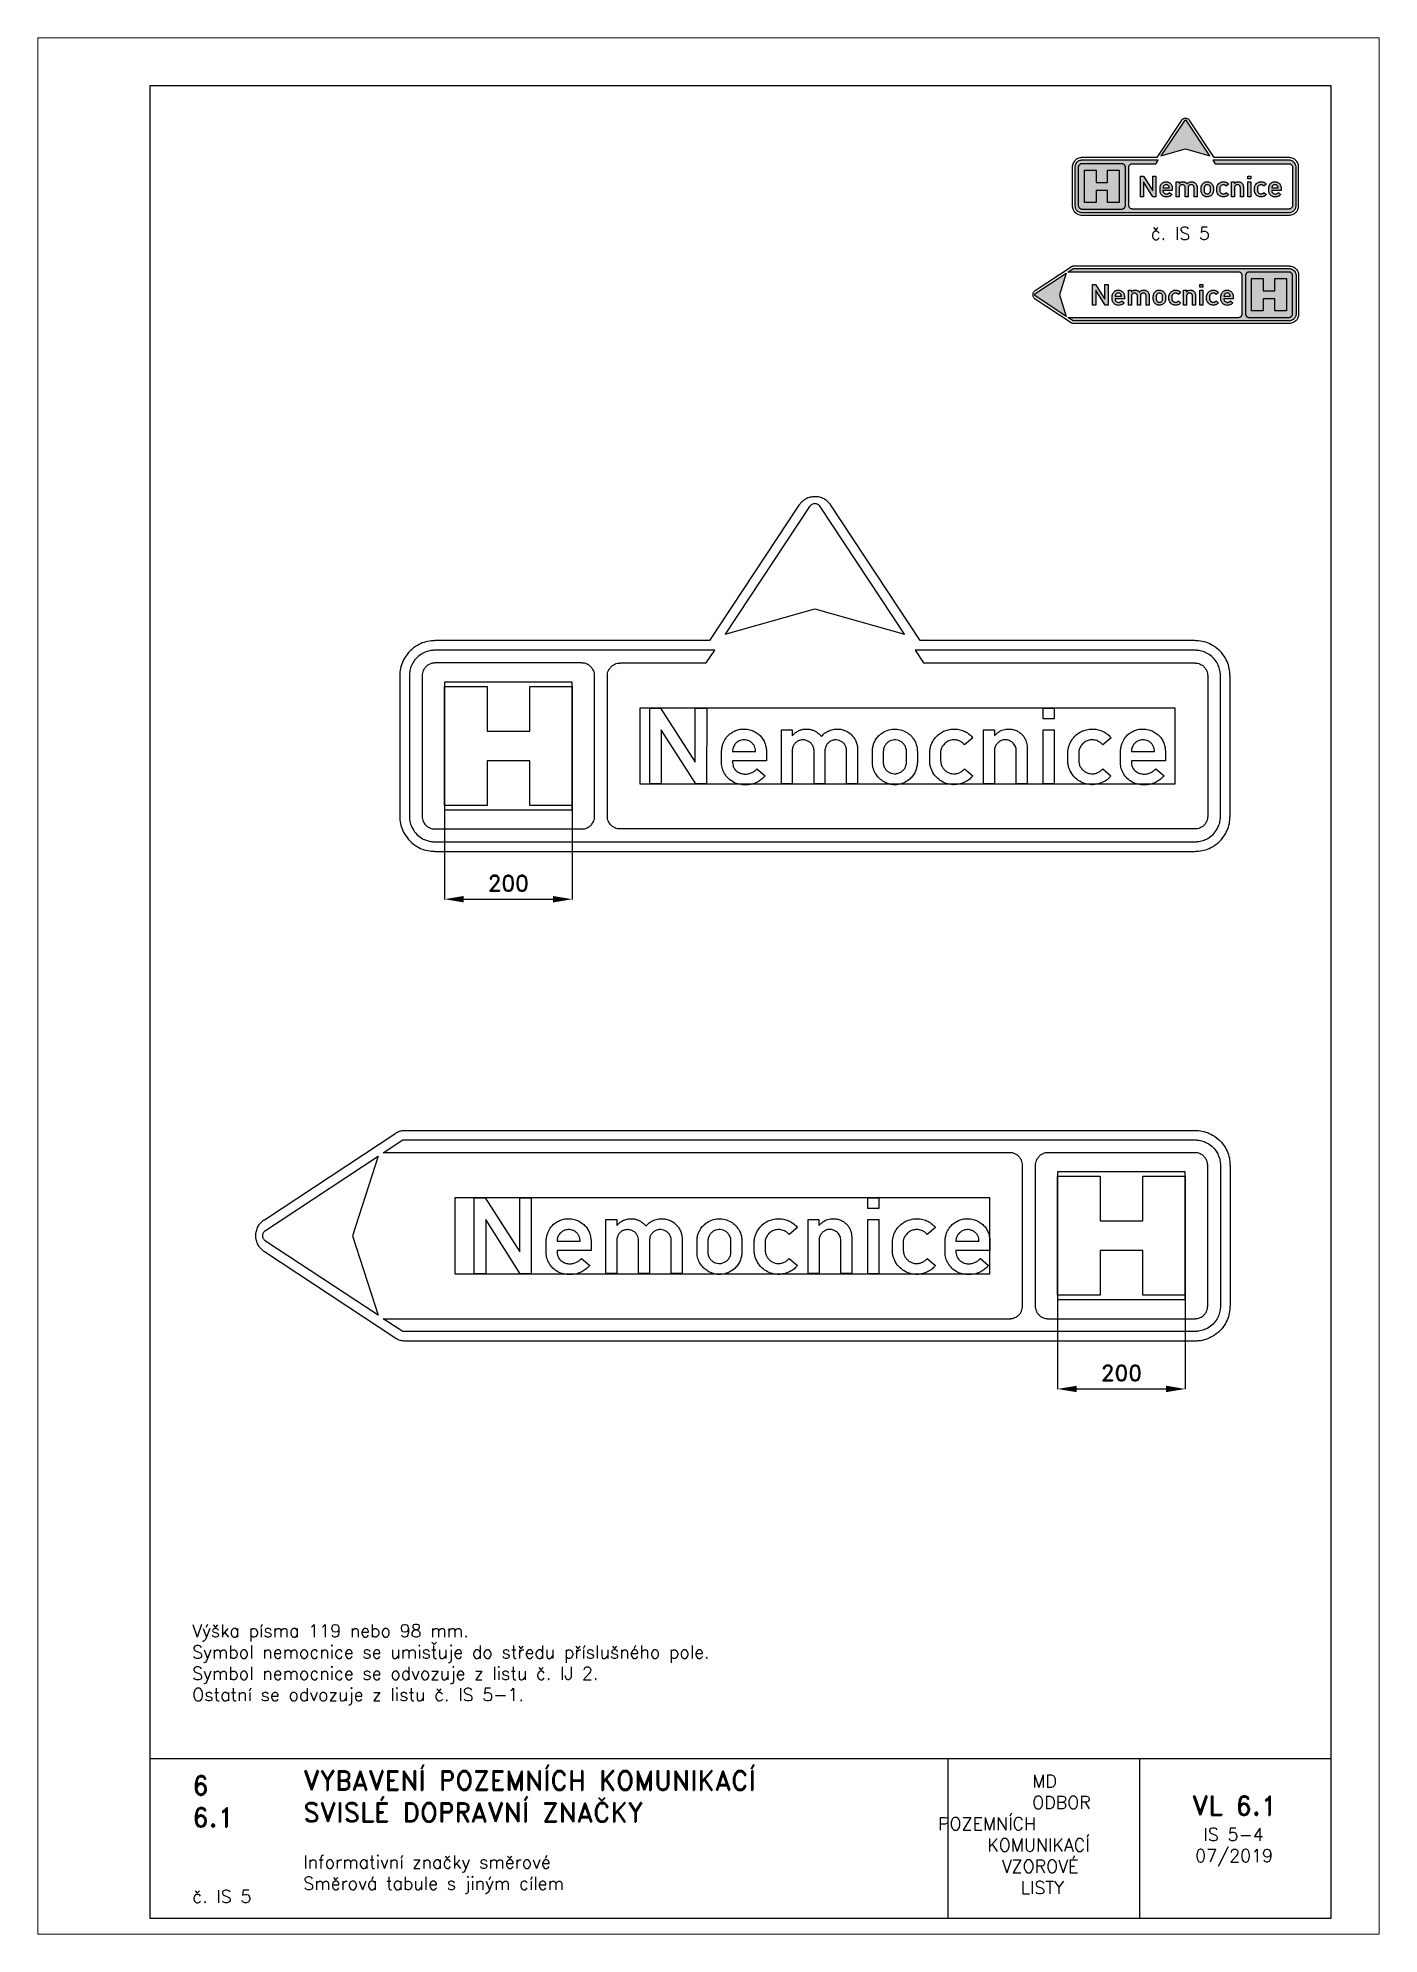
# Paper-space layout 'IS 5-4' of a CAD drawing. Header units: millimetres. Extents: x 0 to 210, y 0 to 297.
# The model-space entities are those that its viewports show. They can reach past a viewport. Long polylines and large blocks are cut down to what shows.
import ezdxf

# ---------------------------------------------------------------- set-up
doc = ezdxf.new("R2010")
doc.units = ezdxf.units.MM
doc.header["$LTSCALE"] = 5
doc.linetypes.add('ČÁRKOVANÁX2', pattern=[1.5, 1, -0.5])
for name, color, linetype in [('Kóty', 2, 'Continuous'), ('Rozpiska', 7, 'Continuous'), ('Značka', 7, 'Continuous')]:
    doc.layers.add(name, color=color, linetype=linetype)
doc.layers.add('Rámeček', color=6, linetype='Continuous', plot=False)
doc.styles.get("Standard").update_dxf_attribs({"font": 'romand.shx', "height": 25})
doc.dimstyles.get("Standard").update_dxf_attribs({"dimtxt": 25, "dimasz": 30, "dimexe": 0.18, "dimexo": 0.0625, "dimgap": 12.5, "dimtad": 1, "dimdec": 0, "dimzin": 0, "dimdsep": 46, "dimtxsty": 'Standard', "dimcen": 0.09, "dimadec": 0, "dimazin": 0, "dimtfac": 1, "dimtdec": 0, "dimtofl": 0, "dimtmove": 0, "dimatfit": 3, "dimfxl": 1, "dimtolj": 1, "dimtzin": 0, "dimarcsym": 0})

psp = doc.layouts.new('IS 5-4')

# ---------------------------------------------------------------- texts
at = {"layer": 'Rozpiska', "color": 7, "attachment_point": 1}
for s, width, gutter_width, heights, insert, char_height in [('\\pi2.14821;č. IS 5', 15.1536, 75, [0], (172.11, 267.38), 2), ('Výška písma 119 nebo 98 mm.\\PSymbol nemocnice se umisťuje do středu příslušného pole.{\\H1.83333x; }\\PSymbol nemocnice se odvozuje z listu č. IJ 2.{\\H1.55556x; }\\POstatní se odvozuje z listu č. IS 5-1.{\\H1.64815x; }', 177.7943, 100, [0], (24.16, 48.51), 2), ('6', 149.0422, 100, [0], (24.17, 24.77), 3), ('{\\C6;VYBAVENÍ POZEMNÍCH KOMUNIKACÍ\\P}SVISLÉ DOPRAVNÍ ZNAČKY{\\H1.34524x; }', 149.0422, 100, [0], (41.56, 25.56), 3), ('\\pi14.7414;{\\C6;MD\\P\\pi2.36044;}ODBOR POZEMNÍCH{\\H1.57143x; }\\P\\pi7.69378;KOMUNIKACÍ{\\H1.5x; }\\P\\pi9.97949;{\\C6;VZOROVÉ\\H1.47619x; \\H0.67742x;\\P\\pi12.93187;LISTY\\H1.26984x; }', 33.1018, 100, [0], (140.95, 24.95), 2), ('\\pi1.03113;{\\H1.5x;\\C6;VL 6.1\\P\\pi2.84063;\\H0.66667x;IS 5-4\\H1.66666x; \\H0.6x;\\P\\pi1.5549;07/2019\\H1.80159x; }', 16.0623, 100, [0], (179.66, 21.61), 2), ('6.1', 149.0422, 100, [0], (24.17, 19.78), 3), ('{\\C6;Informativní značky směrové\\P}Směrová tabule s jiným cílem{\\H1.83333x; }', 149.0422, 100, [0], (41.56, 12.29), 2), ('{\\C6;č. IS 5}', 16.1399, 100, [2.67], (24.17, 6.89), 2)]:
    psp.add_mtext_dynamic_manual_height_columns(s, width=width, gutter_width=gutter_width, heights=heights, dxfattribs=dict(at, insert=insert, char_height=char_height))

msp = doc.modelspace()

# ---------------------------------------------------------------- blocks, each defined once
blk = doc.blocks.new('*D3')
at = {"layer": 'Defpoints', "color": 0, "transparency": 16777216}
for p in [(720.9, 258.5), (920.9, 258.5), (920.9, 111.6)]:
    blk.add_point(p, dxfattribs=at)
at = {"layer": 'Kóty', "color": 0, "lineweight": -2, "transparency": 16777216}
for p, q in [((720.9, 258.4), (720.9, 111.5)), ((920.9, 258.4), (920.9, 111.5)), ((750.9, 111.6), (890.9, 111.6))]:
    blk.add_line(p, q, dxfattribs=at)
at = {"layer": 'Kóty', "color": 0, "transparency": 16777216}
for points in [[(750.9, 116.6), (750.9, 106.6), (720.9, 111.6)], [(890.9, 116.6), (890.9, 106.6), (920.9, 111.6)]]:
    blk.add_solid(points, dxfattribs=at)
at = {"layer": 'Kóty', "color": 0, "transparency": 16777216, "insert": (820.9, 136.6), "char_height": 25, "attachment_point": 5}
blk.add_mtext('\\A1;200', dxfattribs=at)
blk = doc.blocks.new('*D4')
at = {"layer": 'Defpoints', "color": 0, "transparency": 16777216}
for p in [(-239.1, 1025.5), (-39.1, 1025.5), (-39.1, 878.7)]:
    blk.add_point(p, dxfattribs=at)
at = {"layer": 'Kóty', "color": 0, "lineweight": -2, "transparency": 16777216}
for p, q in [((-239.1, 1025.5), (-239.1, 878.5)), ((-39.1, 1025.5), (-39.1, 878.5)), ((-209.1, 878.7), (-69.1, 878.7))]:
    blk.add_line(p, q, dxfattribs=at)
at = {"layer": 'Kóty', "color": 0, "transparency": 16777216}
for points in [[(-209.1, 883.7), (-209.1, 873.7), (-239.1, 878.7)], [(-69.1, 883.7), (-69.1, 873.7), (-39.1, 878.7)]]:
    blk.add_solid(points, dxfattribs=at)
at = {"layer": 'Kóty', "color": 0, "transparency": 16777216, "insert": (-139.1, 903.7), "char_height": 25, "attachment_point": 5}
blk.add_mtext('\\A1;200', dxfattribs=at)

# ---------------------------------------------------------------- dimensions: what is measured, and where the dimension line sits
at = {"layer": 'Kóty'}
for base, p1, p2, picture, middle in [((-39.1, 878.7), (-239.1, 1025.5), (-39.1, 1025.5), '*D4', (-139.1, 903.7)), ((920.9, 111.6), (720.9, 258.5), (920.9, 258.5), '*D3', (820.9, 136.6))]:
    dim = msp.add_linear_dim(base=base, p1=p1, p2=p2, dimstyle='Standard', dxfattribs=at)
    dim.commit()
    dim.dimension.update_dxf_attribs({"geometry": picture, "text_midpoint": middle})

# ---------------------------------------------------------------- linework, layer by layer
at = {"layer": 'Značka', "color": 3}
for points in [[(366, 1495.7, 0.003366), (365.1, 1496.9, 0.010097), (364.2, 1498.1, 0.052604), (360.1, 1502.3, 0.052748), (355.2, 1505.6, 0.065592), (348.3, 1508.3, 0.065814), (340.9, 1509.2, 0.065502), (333.6, 1508.3, 0.06386), (326.7, 1505.6, 0.052744), (321.8, 1502.3, 0.057592), (317.6, 1498.1, 0.011503), (316.8, 1496.9, 0.003835), (315.9, 1495.7), (175.9, 1283.7), (-254.1, 1283.7, 0.003577), (-256.9, 1283.5, 0.010727), (-259.8, 1283.4, 0.055715), (-271.1, 1281, 0.056166), (-281.6, 1276.3, 0.06969), (-293, 1267.6, 0.068355), (-301.7, 1256.2, 0.056428), (-306.5, 1245.6, 0.061122), (-308.8, 1234.4, 0.012202), (-309, 1231.5, 0.004069), (-309.1, 1228.7), (-309.1, 1008.7, 0.003577), (-309, 1005.8, 0.010727), (-308.8, 1002.9, 0.055715), (-306.5, 991.7, 0.056166), (-301.7, 981.2, 0.06969), (-293, 969.7, 0.068355), (-281.6, 961, 0.056428), (-271.1, 956.2, 0.061122), (-259.8, 954, 0.012202), (-256.9, 953.8, 0.004069), (-254.1, 953.7), (935.9, 953.7, 0.003577), (938.8, 953.8, 0.010727), (941.7, 954, 0.055715), (952.9, 956.3, 0.056166), (963.4, 961, 0.06969), (974.9, 969.7, 0.068355), (983.6, 981.2, 0.056428), (988.4, 991.7, 0.061122), (990.6, 1002.9, 0.012202), (990.8, 1005.8, 0.004069), (990.9, 1008.7), (990.9, 1228.7, 0.003577), (990.8, 1231.5, 0.010727), (990.6, 1234.4, 0.055715), (988.3, 1245.6, 0.056166), (983.6, 1256.2, 0.06969), (974.9, 1267.6, 0.068355), (963.4, 1276.3, 0.056428), (952.9, 1281.1, 0.061122), (941.7, 1283.4, 0.012202), (938.8, 1283.6, 0.004069), (935.9, 1283.7), (505.9, 1283.7), (366, 1495.7)], [(200.5, 1293.7), (340.9, 1333.7), (481.4, 1293.7), (349.3, 1493.8), (349, 1494.2, 0.010097), (348.7, 1494.6, 0.052604), (347.3, 1496, 0.052748), (345.7, 1497.1, 0.065592), (343.4, 1498, 0.065814), (340.9, 1498.3, 0.065502), (338.5, 1498, 0.06386), (336.2, 1497.1, 0.052744), (334.5, 1496, 0.057592), (333.2, 1494.6, 0.011503), (332.9, 1494.2, 0.003835), (332.6, 1493.8), (200.5, 1293.7)], [(497.9, 1268.7), (511.1, 1248.7), (935.9, 1248.7, -0.003577), (937, 1248.6, -0.010727), (938, 1248.5, -0.055715), (942.1, 1247.7, -0.056166), (945.9, 1246, -0.06969), (950.1, 1242.8, -0.068355), (953.3, 1238.7, -0.056428), (955, 1234.8, -0.061122), (955.8, 1230.7, -0.012202), (955.9, 1229.7, -0.004069), (955.9, 1228.7), (955.9, 1008.7, -0.003577), (955.9, 1007.6, -0.010727), (955.8, 1006.6, -0.055715), (955, 1002.5, -0.056166), (953.3, 998.7, -0.06969), (950.1, 994.5, -0.068355), (945.9, 991.3, -0.056428), (942.1, 989.6, -0.061122), (938, 988.8, -0.012202), (937, 988.7, -0.004069), (935.9, 988.7), (35.9, 988.7, -0.003577), (34.9, 988.7, -0.010727), (33.8, 988.8, -0.055715), (29.8, 989.6, -0.056166), (25.9, 991.3, -0.06969), (21.8, 994.5, -0.068355), (18.6, 998.7, -0.056428), (16.9, 1002.5, -0.061122), (16, 1006.6, -0.012202), (16, 1007.6, -0.004069), (15.9, 1008.7), (15.9, 1228.7, -0.003577), (16, 1229.7, -0.010727), (16, 1230.7, -0.055715), (16.9, 1234.8, -0.056166), (18.6, 1238.7, -0.06969), (21.8, 1242.8, -0.068355), (25.9, 1246, -0.056428), (29.8, 1247.7, -0.061122), (33.8, 1248.5, -0.012202), (34.9, 1248.6, -0.004069), (35.9, 1248.7), (163, 1248.7), (170.8, 1248.7), (184, 1268.7), (176.2, 1268.7), (-254.1, 1268.7, 0.003577), (-256.2, 1268.6, 0.010727), (-258.2, 1268.4, 0.055715), (-266.4, 1266.8, 0.056166), (-274.1, 1263.3, 0.06969), (-282.4, 1257, 0.068355), (-288.7, 1248.7, 0.056428), (-292.2, 1241, 0.061122), (-293.8, 1232.8, 0.012202), (-294, 1230.7, 0.004069), (-294.1, 1228.7), (-294.1, 1008.7, 0.003577), (-294, 1006.6, 0.010727), (-293.8, 1004.5, 0.055715), (-292.2, 996.3, 0.056166), (-288.7, 988.7, 0.06969), (-282.4, 980.3, 0.068355), (-274.1, 974, 0.056428), (-266.4, 970.5, 0.061122), (-258.2, 968.9, 0.012202), (-256.2, 968.7, 0.004069), (-254.1, 968.7), (935.9, 968.7, 0.003577), (938, 968.7, 0.010727), (940.1, 968.9, 0.055715), (948.3, 970.6, 0.056166), (955.9, 974, 0.06969), (964.3, 980.3, 0.068355), (970.6, 988.7, 0.056428), (974.1, 996.3, 0.061122), (975.7, 1004.5, 0.012202), (975.9, 1006.6, 0.004069), (975.9, 1008.7), (975.9, 1228.7, 0.003577), (975.9, 1230.7, 0.010727), (975.7, 1232.8, 0.055715), (974, 1241, 0.056166), (970.6, 1248.7, 0.06969), (964.3, 1257, 0.068355), (955.9, 1263.3, 0.056428), (948.3, 1266.8, 0.061122), (940.1, 1268.4, 0.012202), (938, 1268.6, 0.004069), (935.9, 1268.7), (497.9, 1268.7)], [(-254.1, 988.7), (-24.1, 988.7, 0.003577), (-23, 988.7, 0.010727), (-22, 988.8, 0.055715), (-17.9, 989.6, 0.056166), (-14.1, 991.3, 0.06969), (-9.9, 994.5, 0.068355), (-6.7, 998.7, 0.056428), (-5, 1002.5, 0.061122), (-4.2, 1006.6, 0.012202), (-4.1, 1007.6, 0.004069), (-4.1, 1008.7), (-4.1, 1228.7, 0.003577), (-4.1, 1229.7, 0.010727), (-4.2, 1230.7, 0.055715), (-5, 1234.8, 0.056166), (-6.7, 1238.7, 0.06969), (-9.9, 1242.8, 0.068355), (-14.1, 1246, 0.056428), (-17.9, 1247.7, 0.061122), (-22, 1248.5, 0.012202), (-23, 1248.6, 0.004069), (-24.1, 1248.7), (-254.1, 1248.7, 0.003577), (-255.1, 1248.6, 0.010727), (-256.2, 1248.5, 0.055715), (-260.2, 1247.7, 0.056166), (-264.1, 1246, 0.06969), (-268.2, 1242.8, 0.068355), (-271.4, 1238.7, 0.056428), (-273.1, 1234.8, 0.061122), (-274, 1230.7, 0.012202), (-274, 1229.7, 0.004069), (-274.1, 1228.7), (-274.1, 1008.7, 0.003577), (-274, 1007.6, 0.010727), (-274, 1006.6, 0.055715), (-273.1, 1002.5, 0.056166), (-271.4, 998.7, 0.06969), (-268.2, 994.5, 0.068355), (-264.1, 991.3, 0.056428), (-260.2, 989.6, 0.061122), (-256.2, 988.8, 0.012202), (-255.1, 988.7, 0.004069), (-254.1, 988.7)], [(-254.1, 988.7), (-24.1, 988.7, 0.003577), (-23, 988.7, 0.010727), (-22, 988.8, 0.055715), (-17.9, 989.6, 0.056166), (-14.1, 991.3, 0.06969), (-9.9, 994.5, 0.068355), (-6.7, 998.7, 0.056428), (-5, 1002.5, 0.061122), (-4.2, 1006.6, 0.012202), (-4.1, 1007.6, 0.004069), (-4.1, 1008.7), (-4.1, 1228.7, 0.003577), (-4.1, 1229.7, 0.010727), (-4.2, 1230.7, 0.055715), (-5, 1234.8, 0.056166), (-6.7, 1238.7, 0.06969), (-9.9, 1242.8, 0.068355), (-14.1, 1246, 0.056428), (-17.9, 1247.7, 0.061122), (-22, 1248.5, 0.012202), (-23, 1248.6, 0.004069), (-24.1, 1248.7), (-254.1, 1248.7, 0.003577), (-255.1, 1248.6, 0.010727), (-256.2, 1248.5, 0.055715), (-260.2, 1247.7, 0.056166), (-264.1, 1246, 0.06969), (-268.2, 1242.8, 0.068355), (-271.4, 1238.7, 0.056428), (-273.1, 1234.8, 0.061122), (-274, 1230.7, 0.012202), (-274, 1229.7, 0.004069), (-274.1, 1228.7), (-274.1, 1008.7, 0.003577), (-274, 1007.6, 0.010727), (-274, 1006.6, 0.055715), (-273.1, 1002.5, 0.056166), (-271.4, 998.7, 0.06969), (-268.2, 994.5, 0.068355), (-264.1, 991.3, 0.056428), (-260.2, 989.6, 0.061122), (-256.2, 988.8, 0.012202), (-255.1, 988.7, 0.004069), (-254.1, 988.7)], [(263, 1072, -0.002695), (261.9, 1070.8, -0.008081), (260.8, 1069.6, -0.045823), (255.4, 1065, -0.046326), (249.2, 1061.5, -0.057683), (240.8, 1058.6, -0.056156), (232, 1057.7, -0.062983), (222.3, 1058.7, -0.071136), (213.3, 1062.2, -0.073604), (205.4, 1068, -0.068187), (199.4, 1075.8, -0.062724), (196, 1083.5, -0.079565), (194.8, 1091.8, -0.005009), (194.8, 1092.4), (194.8, 1093), (194.8, 1111.4), (194.9, 1112.1, -0.002632), (195, 1112.9, -0.031631), (196, 1118.7, -0.042634), (197.8, 1124.3, -0.074802), (202.7, 1132.5, -0.075595), (209.8, 1139, -0.053414), (215.6, 1142.3, -0.049384), (222, 1144.4, -0.060563), (230.4, 1145.3, -0.063991), (238.8, 1144.2, -0.058851), (246, 1141.5, -0.056374), (252.4, 1137.2, -0.052444), (257.4, 1132.3, -0.056929), (261.2, 1126.4, -0.054705), (263.7, 1119.7, -0.044547), (264.9, 1112.7), (265, 1112.1), (265, 1111.4), (265, 1095.4), (211.9, 1095.4, 0.003687), (211.9, 1094.2, 0.011002), (211.9, 1093, 0.065025), (212.7, 1088, 0.077929), (214.8, 1083.4, 0.098997), (219.3, 1078.7, 0.081464), (225.2, 1075.8, 0.070359), (231.1, 1074.7, 0.067887), (236.9, 1075.2, 0.063561), (242.4, 1077, 0.066285), (247.1, 1080.2, 0.019644), (248.7, 1081.6, 0.006553), (250.2, 1083.1), (263, 1072)], [(288.4, 1059.2), (288.4, 1144.2), (305.4, 1144.2), (305.4, 1134.7, -0.003192), (306.4, 1135.8, -0.009567), (307.3, 1136.8, -0.0538), (312, 1140.6, -0.054629), (317.3, 1143.3, -0.049773), (322.5, 1144.8, -0.049909), (327.8, 1145.3, -0.044596), (332.5, 1144.9, -0.045347), (337.1, 1143.7, -0.041532), (341.3, 1141.8, -0.034771), (345.2, 1139.3, -0.023454), (347.4, 1137.7, -0.033511), (349.3, 1135.7, -0.015001), (350.2, 1134.7, -0.004979), (351, 1133.6, -0.003807), (352, 1134.7, -0.011411), (353.1, 1135.9, -0.072056), (359.5, 1140.9, -0.066461), (367, 1144, -0.035519), (371.1, 1144.9, -0.035837), (375.4, 1145.3, -0.050519), (381.4, 1144.8, -0.049652), (387.3, 1143.1, -0.068284), (394.8, 1139.1, -0.073295), (400.8, 1133.2, -0.056851), (404.3, 1127.6, -0.048832), (406.6, 1121.4, -0.019163), (407.2, 1119.1, -0.025008), (407.5, 1116.8, -0.009364), (407.6, 1115.7, -0.003114), (407.7, 1114.7), (407.7, 1059.2), (390.6, 1059.2), (390.6, 1111.3), (390.6, 1111.9, 0.007572), (390.6, 1112.5, 0.050214), (390, 1115.7, 0.050892), (388.9, 1118.7, 0.067722), (386.5, 1122.4, 0.066947), (383.3, 1125.2, 0.073523), (379, 1127.4, 0.074318), (374.3, 1128.3, 0.080744), (369.1, 1127.8, 0.08067), (364.4, 1125.6, 0.070504), (360.9, 1122.8, 0.07539), (358.5, 1119.2, 0.050747), (357.3, 1116.1, 0.032977), (356.7, 1112.9), (356.6, 1112.4), (356.5, 1111.9), (356.5, 1059.2), (339.5, 1059.2), (339.5, 1111.6, 0.003243), (339.5, 1112.3, 0.009724), (339.4, 1113, 0.073755), (338.4, 1117.3, 0.069017), (336.3, 1121.1, 0.074723), (333, 1124.6, 0.073776), (328.8, 1126.9, 0.089058), (323, 1128.3, 0.093654), (317, 1127.4, 0.073311), (313, 1125.6, 0.071137), (309.7, 1122.6, 0.077006), (306.9, 1118.4, 0.077985), (305.6, 1113.5, 0.008047), (305.5, 1112.9), (305.4, 1112.2), (305.4, 1059.2), (288.4, 1059.2)], [(431, 1111.2), (431, 1111.5), (431, 1111.8, -0.009089), (431.3, 1114.7, -0.020093), (431.8, 1117.5, -0.048103), (433.4, 1123, -0.043503), (435.9, 1128.1, -0.05767), (440.6, 1134.4, -0.06015), (446.7, 1139.4, -0.082226), (456.6, 1143.9, -0.081682), (467.5, 1145.1, -0.073888), (477.1, 1143.5, -0.073157), (485.8, 1139.1, -0.065874), (492.5, 1133.4, -0.066342), (497.4, 1126.2, -0.054203), (500, 1119.5, -0.053674), (501.2, 1112.5, -0.004002), (501.2, 1111.8), (501.3, 1111.1), (501.3, 1092.2), (501.2, 1091.6), (501.2, 1090.9, -0.029467), (500.2, 1085.1, -0.044489), (498.4, 1079.4, -0.061001), (494.9, 1073, -0.055879), (490, 1067.5, -0.073946), (481.6, 1061.7, -0.075291), (471.9, 1058.6, -0.05346), (465, 1058, -0.055214), (458.2, 1058.9, -0.049321), (452.2, 1060.9, -0.04569), (446.7, 1064, -0.054782), (440.8, 1068.9, -0.056329), (436.1, 1075, -0.064931), (432.4, 1082.9, -0.072649), (431, 1091.3), (431, 1091.9), (431, 1092.5), (431, 1111.2)], [(588.2, 1072, -0.003533), (587.1, 1070.7, -0.010613), (586, 1069.5, -0.058242), (580.5, 1064.8, -0.050308), (574, 1061.3, -0.057735), (565.7, 1058.7, -0.060695), (557, 1058.1, -0.074232), (546.5, 1060, -0.075683), (537, 1064.9, -0.077538), (528.9, 1072.5, -0.072824), (523.3, 1082.1, -0.040156), (521.5, 1087.4, -0.047421), (520.7, 1092.9, -0.005009), (520.7, 1093.6), (520.6, 1094.3), (520.6, 1109.7), (520.7, 1110.5, -0.003526), (520.8, 1111.3, -0.030831), (521.6, 1116.1, -0.033326), (523.1, 1120.8, -0.072563), (528.2, 1130.1, -0.076166), (535.8, 1137.6, -0.057165), (542.5, 1141.7, -0.052832), (549.8, 1144.2, -0.054881), (558, 1145.3, -0.058018), (566.3, 1144.6, -0.058226), (574.2, 1142.1, -0.055253), (581.4, 1137.9, -0.029556), (584.6, 1135.4, -0.035276), (587.4, 1132.5, -0.004825), (587.8, 1132), (588.3, 1131.4), (575.2, 1120.6, 0.004735), (574.2, 1121.7, 0.014241), (573.1, 1122.7, 0.054725), (569.7, 1125.3, 0.053225), (565.8, 1127.1, 0.082159), (559.1, 1128.3, 0.087306), (552.3, 1127.3, 0.087472), (546.3, 1124.3, 0.079818), (541.5, 1119.4, 0.070351), (538.8, 1114.4, 0.088605), (537.7, 1109, 0.006668), (537.7, 1108.5), (537.6, 1108), (537.6, 1095.5), (537.7, 1095.2), (537.7, 1094.9, 0.014072), (538, 1092.7, 0.025932), (538.4, 1090.6, 0.063643), (540.1, 1086.3, 0.057794), (542.8, 1082.5, 0.062202), (546.6, 1079, 0.064141), (551.1, 1076.6, 0.058224), (555.5, 1075.4, 0.057235), (560.1, 1075.1, 0.065833), (565.3, 1076.1, 0.071401), (570, 1078.4, 0.032121), (572.1, 1079.9, 0.020858), (574, 1081.6, 0.003876), (574.6, 1082.2, 0.001294), (575.2, 1082.8), (588.2, 1072)], [(605.1, 1059.2), (605.1, 1144.2), (622.1, 1144.2), (622.1, 1134.9, -0.00418), (623.7, 1136.5, -0.012495), (625.3, 1138, -0.040691), (629.3, 1141.1, -0.050799), (633.8, 1143.3, -0.044302), (637.8, 1144.6, -0.036433), (642.1, 1145.2, -0.051724), (648.5, 1145, -0.059755), (654.6, 1143.5, -0.060327), (660.2, 1140.7, -0.057509), (665, 1136.7, -0.051898), (668.6, 1132.3, -0.051165), (671.2, 1127.2, -0.036506), (672.4, 1123.5, -0.040104), (673.1, 1119.6, -0.006778), (673.1, 1118.8), (673.2, 1118), (673.2, 1059.2), (656.1, 1059.2), (656.1, 1111.6, 0.003936), (656.1, 1112.3, 0.011855), (656.1, 1112.9, 0.073045), (655.5, 1116.4, 0.052711), (654, 1119.6, 0.052274), (651.8, 1122.7, 0.060048), (649, 1125.3, 0.079396), (644.5, 1127.5, 0.076883), (639.6, 1128.4, 0.082172), (634.2, 1127.8, 0.086092), (629.4, 1125.4, 0.070239), (626.2, 1122.5, 0.063113), (623.8, 1118.9, 0.045342), (622.7, 1116.1, 0.0557), (622.2, 1113.3, 0.008411), (622.1, 1112.7), (622.1, 1112.2), (622.1, 1059.2), (605.1, 1059.2)], [(804.5, 1072, -0.003533), (803.4, 1070.7, -0.010613), (802.3, 1069.5, -0.058242), (796.8, 1064.8, -0.050308), (790.3, 1061.3, -0.057735), (782, 1058.7, -0.060695), (773.3, 1058.1, -0.074232), (762.8, 1060, -0.075683), (753.3, 1064.9, -0.077538), (745.2, 1072.5, -0.072824), (739.6, 1082.1, -0.040156), (737.8, 1087.4, -0.047421), (737, 1092.9, -0.005009), (737, 1093.6), (736.9, 1094.3), (736.9, 1109.7), (737, 1110.5, -0.003526), (737.1, 1111.3, -0.030831), (738, 1116.1, -0.033326), (739.4, 1120.8, -0.072563), (744.5, 1130.1, -0.076166), (752.1, 1137.6, -0.057165), (758.8, 1141.7, -0.052832), (766.1, 1144.2, -0.054881), (774.3, 1145.3, -0.058018), (782.6, 1144.6, -0.058226), (790.5, 1142.1, -0.055253), (797.7, 1137.9, -0.029556), (800.9, 1135.4, -0.035276), (803.7, 1132.5, -0.004825), (804.1, 1132), (804.6, 1131.4), (791.5, 1120.6, 0.004735), (790.5, 1121.7, 0.014241), (789.5, 1122.7, 0.054725), (786, 1125.3, 0.053225), (782.1, 1127.1, 0.082159), (775.4, 1128.3, 0.087306), (768.6, 1127.3, 0.087472), (762.6, 1124.3, 0.079818), (757.9, 1119.4, 0.070351), (755.1, 1114.4, 0.088605), (754, 1109, 0.006668), (754, 1108.5), (754, 1108), (754, 1095.5), (754, 1095.2), (754, 1094.9, 0.014072), (754.3, 1092.7, 0.025932), (754.7, 1090.6, 0.063643), (756.4, 1086.3, 0.057794), (759.1, 1082.5, 0.062202), (762.9, 1079, 0.064141), (767.4, 1076.6, 0.058224), (771.8, 1075.4, 0.057235), (776.4, 1075.1, 0.065833), (781.6, 1076.1, 0.071401), (786.3, 1078.4, 0.032121), (788.4, 1079.9, 0.020858), (790.3, 1081.6, 0.003876), (790.9, 1082.2, 0.001294), (791.5, 1082.8), (804.5, 1072)], [(887.6, 1072, -0.002695), (886.5, 1070.8, -0.008081), (885.4, 1069.6, -0.045823), (880, 1065, -0.046326), (873.8, 1061.5, -0.057683), (865.4, 1058.6, -0.056156), (856.6, 1057.7, -0.062983), (846.9, 1058.7, -0.071136), (837.9, 1062.2, -0.073604), (830, 1068, -0.068187), (824.1, 1075.8, -0.062724), (820.6, 1083.5, -0.079565), (819.4, 1091.8, -0.005009), (819.4, 1092.4), (819.4, 1093), (819.4, 1111.4), (819.5, 1112.1, -0.002632), (819.6, 1112.9, -0.031631), (820.6, 1118.7, -0.042634), (822.5, 1124.3, -0.074802), (827.3, 1132.5, -0.075595), (834.4, 1139, -0.053414), (840.2, 1142.3, -0.049384), (846.6, 1144.4, -0.060563), (855, 1145.3, -0.063991), (863.4, 1144.2, -0.058851), (870.6, 1141.5, -0.056374), (877, 1137.2, -0.052444), (882, 1132.3, -0.056929), (885.8, 1126.4, -0.054705), (888.4, 1119.7, -0.044547), (889.5, 1112.7), (889.6, 1112.1), (889.7, 1111.4), (889.7, 1095.4), (836.5, 1095.4, 0.003687), (836.5, 1094.2, 0.011002), (836.5, 1093, 0.065025), (837.3, 1088, 0.077929), (839.4, 1083.4, 0.098997), (843.9, 1078.7, 0.081464), (849.8, 1075.8, 0.070359), (855.7, 1074.7, 0.067887), (861.6, 1075.2, 0.063561), (867, 1077, 0.066285), (871.7, 1080.2, 0.019644), (873.3, 1081.6, 0.006553), (874.8, 1083.1), (887.6, 1072)], [(248, 1110.2, 0.008287), (247.8, 1112.3, 0.024979), (247.5, 1114.3, 0.067223), (246.1, 1118.4, 0.065187), (243.7, 1122.1, 0.074787), (240, 1125.4, 0.075283), (235.4, 1127.5, 0.108611), (227.8, 1128.1, 0.11325), (220.6, 1125.6, 0.086985), (216.2, 1121.9, 0.078971), (213.3, 1117.1, 0.038505), (212.4, 1114.6, 0.045047), (212, 1112.1, 0.013365), (211.9, 1111.2, 0.00444), (211.9, 1110.2), (248, 1110.2)], [(448, 1110.7), (448, 1092.9), (448, 1092.4, 0.005345), (448, 1092, 0.04895), (448.5, 1088.7, 0.048736), (449.6, 1085.7, 0.07394), (452.2, 1081.4, 0.075989), (456, 1078.1, 0.072364), (460.3, 1076, 0.069474), (465, 1075.2, 0.074515), (470.2, 1075.7, 0.073735), (475, 1077.6, 0.072975), (479.1, 1080.7, 0.076363), (482.1, 1084.8, 0.051036), (483.5, 1087.9, 0.04894), (484.1, 1091.2, 0.00531), (484.2, 1091.7), (484.2, 1092.2), (484.2, 1111.1), (484.2, 1111.6), (484.1, 1112.1, 0.04566), (483.4, 1115.5, 0.050975), (482, 1118.8, 0.081493), (478.7, 1123.2, 0.083328), (474.2, 1126.4, 0.067581), (470, 1127.9, 0.064269), (465.6, 1128.3, 0.068125), (460.9, 1127.5, 0.068991), (456.6, 1125.5, 0.070495), (452.8, 1122.5, 0.073287), (450.1, 1118.5, 0.052039), (448.8, 1115.2, 0.044965), (448.1, 1111.8, 0.004794), (448.1, 1111.2), (448, 1110.7)], [(872.6, 1110.2, 0.008287), (872.4, 1112.3, 0.024979), (872.2, 1114.3, 0.067223), (870.8, 1118.4, 0.065187), (868.3, 1122.1, 0.074787), (864.6, 1125.4, 0.075283), (860.1, 1127.5, 0.108611), (852.4, 1128.1, 0.11325), (845.2, 1125.6, 0.086985), (840.8, 1121.9, 0.078971), (837.9, 1117.1, 0.038505), (837, 1114.6, 0.045047), (836.6, 1112.1, 0.013365), (836.5, 1111.2, 0.00444), (836.5, 1110.2), (872.6, 1110.2)], [(935.9, 186.6), (-301.6, 186.6), (-302.3, 186.7, -0.005994), (-303, 186.7, -0.031269), (-305.9, 187, -0.0303), (-308.7, 187.7, -0.031366), (-311.5, 188.7, -0.034687), (-314.1, 190, -0.006868), (-314.7, 190.4), (-315.3, 190.8), (-521.1, 326.6, -0.003366), (-522.3, 327.5, -0.010097), (-523.5, 328.4, -0.052604), (-527.7, 332.5, -0.052748), (-531, 337.4, -0.065592), (-533.7, 344.3, -0.065814), (-534.6, 351.6, -0.065502), (-533.7, 359, -0.06386), (-531, 365.9, -0.052744), (-527.8, 370.8, -0.057592), (-523.5, 374.9, -0.011503), (-522.3, 375.8, -0.003835), (-521.1, 376.7), (-315.3, 512.5, -0.001998), (-314.7, 512.9, -0.005994), (-314.1, 513.3, -0.031269), (-311.5, 514.6, -0.0303), (-308.7, 515.6, -0.031366), (-305.9, 516.3, -0.034687), (-303, 516.6, -0.006868), (-302.3, 516.6), (-301.6, 516.6), (935.9, 516.6, -0.003577), (938.8, 516.5, -0.010727), (941.7, 516.3, -0.055715), (952.9, 514, -0.056166), (963.4, 509.3, -0.06969), (974.9, 500.6, -0.068355), (983.6, 489.1, -0.056428), (988.4, 478.6, -0.061122), (990.6, 467.4, -0.012202), (990.8, 464.5, -0.004069), (990.9, 461.6), (990.9, 241.6, -0.003577), (990.8, 238.8, -0.010727), (990.6, 235.9, -0.055715), (988.3, 224.7, -0.056166), (983.6, 214.1, -0.06969), (974.9, 202.7, -0.068355), (963.4, 194, -0.056428), (952.9, 189.2, -0.061122), (941.7, 186.9, -0.012202), (938.8, 186.7, -0.004069), (935.9, 186.6)], [(-343.2, 476.1), (-383.2, 351.6), (-343.2, 227.2), (-519.2, 343.3), (-519.6, 343.6, -0.010097), (-520, 343.9, -0.052604), (-521.4, 345.3, -0.052748), (-522.5, 346.9, -0.065592), (-523.4, 349.2, -0.065814), (-523.7, 351.6, -0.065502), (-523.4, 354.1, -0.06386), (-522.5, 356.4, -0.052744), (-521.4, 358, -0.057592), (-520, 359.4, -0.011503), (-519.6, 359.7, -0.003835), (-519.2, 360), (-343.2, 476.1)], [(935.9, 201.6), (-304.6, 201.6), (-334.9, 221.6), (645.9, 221.6, 0.003577), (647, 221.7, 0.010727), (648, 221.8, 0.055715), (652.1, 222.6, 0.056166), (655.9, 224.3, 0.06969), (660.1, 227.5, 0.068355), (663.3, 231.6, 0.056428), (665, 235.5, 0.061122), (665.8, 239.6, 0.012202), (665.9, 240.6, 0.004069), (665.9, 241.6), (665.9, 461.6, 0.003577), (665.9, 462.7, 0.010727), (665.8, 463.7, 0.055715), (665, 467.8, 0.056166), (663.3, 471.6, 0.06969), (660.1, 475.8, 0.068355), (655.9, 479, 0.056428), (652.1, 480.7, 0.061122), (648, 481.5, 0.012202), (647, 481.6, 0.004069), (645.9, 481.6), (-334.9, 481.6), (-304.6, 501.6), (935.9, 501.6, -0.003577), (938, 501.6, -0.010727), (940.1, 501.4, -0.055715), (948.3, 499.7, -0.056166), (955.9, 496.3, -0.06969), (964.3, 490, -0.068355), (970.6, 481.6, -0.056428), (974.1, 474, -0.061122), (975.7, 465.8, -0.012202), (975.9, 463.7, -0.004069), (975.9, 461.6), (975.9, 241.6, -0.003577), (975.9, 239.6, -0.010727), (975.7, 237.5, -0.055715), (974, 229.3, -0.056166), (970.6, 221.6, -0.06969), (964.3, 213.3, -0.068355), (955.9, 207, -0.056428), (948.3, 203.5, -0.061122), (940.1, 201.9, -0.012202), (938, 201.7, -0.004069), (935.9, 201.6)], [(955.9, 241.6), (955.9, 461.6, 0.003577), (955.9, 462.7, 0.010727), (955.8, 463.7, 0.055715), (955, 467.8, 0.056166), (953.3, 471.6, 0.06969), (950.1, 475.8, 0.068355), (945.9, 479, 0.056428), (942.1, 480.7, 0.061122), (938, 481.5, 0.012202), (937, 481.6, 0.004069), (935.9, 481.6), (705.9, 481.6, 0.003577), (704.9, 481.6, 0.010727), (703.8, 481.5, 0.055715), (699.8, 480.7, 0.056166), (695.9, 479, 0.06969), (691.8, 475.8, 0.068355), (688.6, 471.6, 0.056428), (686.9, 467.8, 0.061122), (686, 463.7, 0.012202), (686, 462.7, 0.004069), (685.9, 461.6), (685.9, 241.6, 0.003577), (686, 240.6, 0.010727), (686, 239.6, 0.055715), (686.9, 235.5, 0.056166), (688.6, 231.6, 0.06969), (691.8, 227.5, 0.068355), (695.9, 224.3, 0.056428), (699.8, 222.6, 0.061122), (703.8, 221.8, 0.012202), (704.9, 221.7, 0.004069), (705.9, 221.6), (935.9, 221.6, 0.003577), (937, 221.7, 0.010727), (938, 221.8, 0.055715), (942.1, 222.6, 0.056166), (945.9, 224.3, 0.06969), (950.1, 227.5, 0.068355), (953.3, 231.6, 0.056428), (955, 235.5, 0.061122), (955.8, 239.6, 0.012202), (955.9, 240.6, 0.004069), (955.9, 241.6)], [(955.9, 241.6), (955.9, 461.6, 0.003577), (955.9, 462.7, 0.010727), (955.8, 463.7, 0.055715), (955, 467.8, 0.056166), (953.3, 471.6, 0.06969), (950.1, 475.8, 0.068355), (945.9, 479, 0.056428), (942.1, 480.7, 0.061122), (938, 481.5, 0.012202), (937, 481.6, 0.004069), (935.9, 481.6), (705.9, 481.6, 0.003577), (704.9, 481.6, 0.010727), (703.8, 481.5, 0.055715), (699.8, 480.7, 0.056166), (695.9, 479, 0.06969), (691.8, 475.8, 0.068355), (688.6, 471.6, 0.056428), (686.9, 467.8, 0.061122), (686, 463.7, 0.012202), (686, 462.7, 0.004069), (685.9, 461.6), (685.9, 241.6, 0.003577), (686, 240.6, 0.010727), (686, 239.6, 0.055715), (686.9, 235.5, 0.056166), (688.6, 231.6, 0.06969), (691.8, 227.5, 0.068355), (695.9, 224.3, 0.056428), (699.8, 222.6, 0.061122), (703.8, 221.8, 0.012202), (704.9, 221.7, 0.004069), (705.9, 221.6), (935.9, 221.6, 0.003577), (937, 221.7, 0.010727), (938, 221.8, 0.055715), (942.1, 222.6, 0.056166), (945.9, 224.3, 0.06969), (950.1, 227.5, 0.068355), (953.3, 231.6, 0.056428), (955, 235.5, 0.061122), (955.8, 239.6, 0.012202), (955.9, 240.6, 0.004069), (955.9, 241.6)], [(-11.7, 305, -0.002695), (-12.8, 303.8, -0.008081), (-13.9, 302.6, -0.045823), (-19.4, 298, -0.046326), (-25.6, 294.5, -0.057683), (-33.9, 291.6, -0.056156), (-42.8, 290.7, -0.062983), (-52.5, 291.7, -0.071136), (-61.5, 295.2, -0.073604), (-69.3, 301, -0.068187), (-75.3, 308.8, -0.062724), (-78.7, 316.5, -0.079565), (-79.9, 324.7, -0.005009), (-79.9, 325.4), (-79.9, 326), (-79.9, 344.3), (-79.8, 345.1, -0.002632), (-79.7, 345.9, -0.031631), (-78.7, 351.7, -0.042634), (-76.9, 357.2, -0.074802), (-72, 365.5, -0.075595), (-64.9, 372, -0.053414), (-59.1, 375.3, -0.049384), (-52.8, 377.4, -0.060563), (-44.3, 378.3, -0.063991), (-35.9, 377.1, -0.058851), (-28.7, 374.5, -0.056374), (-22.3, 370.2, -0.052444), (-17.3, 365.3, -0.056929), (-13.5, 359.4, -0.054705), (-11, 352.7, -0.044547), (-9.8, 345.7), (-9.7, 345.1), (-9.7, 344.4), (-9.7, 328.4), (-62.8, 328.4, 0.003687), (-62.9, 327.2, 0.011002), (-62.9, 326, 0.065025), (-62.1, 321, 0.077929), (-59.9, 316.4, 0.098997), (-55.4, 311.7, 0.081464), (-49.5, 308.8, 0.070359), (-43.7, 307.7, 0.067887), (-37.8, 308.2, 0.063561), (-32.4, 310, 0.066285), (-27.6, 313.1, 0.019644), (-26, 314.6, 0.006553), (-24.5, 316.1), (-11.7, 305)], [(-26.8, 343.2, 0.008287), (-26.9, 345.3, 0.024979), (-27.2, 347.3, 0.067223), (-28.6, 351.4, 0.065187), (-31, 355.1, 0.074787), (-34.7, 358.4, 0.075283), (-39.3, 360.4, 0.108611), (-46.9, 361.1, 0.11325), (-54.2, 358.5, 0.086985), (-58.5, 354.9, 0.078971), (-61.5, 350, 0.038505), (-62.3, 347.6, 0.045047), (-62.8, 345.1, 0.013365), (-62.8, 344.2, 0.00444), (-62.9, 343.2), (-26.8, 343.2)], [(13.6, 292.2), (13.6, 377.2), (30.7, 377.2), (30.7, 367.7, -0.003192), (31.6, 368.8, -0.009567), (32.6, 369.8, -0.0538), (37.2, 373.6, -0.054629), (42.6, 376.3, -0.049773), (47.7, 377.8, -0.049909), (53.1, 378.3, -0.044596), (57.8, 377.9, -0.045347), (62.4, 376.7, -0.041532), (66.6, 374.8, -0.034771), (70.5, 372.3, -0.023454), (72.6, 370.6, -0.033511), (74.6, 368.7, -0.015001), (75.5, 367.7, -0.004979), (76.3, 366.5, -0.003807), (77.3, 367.7, -0.011411), (78.4, 368.9, -0.072056), (84.7, 373.9, -0.066461), (92.3, 377, -0.035519), (96.4, 377.9, -0.035837), (100.6, 378.3, -0.050519), (106.7, 377.8, -0.049652), (112.6, 376.1, -0.068284), (120.1, 372.1, -0.073295), (126.1, 366.2, -0.056851), (129.6, 360.6, -0.048832), (131.9, 354.4, -0.019163), (132.4, 352.1, -0.025008), (132.8, 349.8, -0.009364), (132.9, 348.7, -0.003114), (132.9, 347.7), (132.9, 292.2), (115.9, 292.2), (115.9, 344.2), (115.9, 344.9, 0.007572), (115.8, 345.5, 0.050214), (115.3, 348.7, 0.050892), (114.1, 351.7, 0.067722), (111.8, 355.3, 0.066947), (108.5, 358.2, 0.073523), (104.3, 360.4, 0.074318), (99.6, 361.3, 0.080744), (94.4, 360.7, 0.08067), (89.6, 358.6, 0.070504), (86.2, 355.8, 0.07539), (83.7, 352.2, 0.050747), (82.6, 349.1, 0.032977), (81.9, 345.8), (81.9, 345.4), (81.8, 344.9), (81.8, 292.2), (64.8, 292.2), (64.8, 344.6, 0.003243), (64.7, 345.3, 0.009724), (64.7, 346, 0.073755), (63.7, 350.3, 0.069017), (61.6, 354.1, 0.074723), (58.3, 357.6, 0.073776), (54.1, 359.9, 0.089058), (48.2, 361.2, 0.093654), (42.3, 360.4, 0.073311), (38.3, 358.5, 0.071137), (34.9, 355.6, 0.077006), (32.2, 351.3, 0.077985), (30.9, 346.5, 0.008047), (30.8, 345.9), (30.7, 345.2), (30.7, 292.2), (13.6, 292.2)], [(156.3, 344.2), (156.3, 344.5), (156.3, 344.8, -0.009089), (156.6, 347.6, -0.020093), (157, 350.5, -0.048103), (158.6, 356, -0.043503), (161.2, 361.1, -0.05767), (165.9, 367.3, -0.06015), (172, 372.3, -0.082226), (181.9, 376.9, -0.081682), (192.7, 378.1, -0.073888), (202.4, 376.5, -0.073157), (211.1, 372.1, -0.065874), (217.7, 366.4, -0.066342), (222.6, 359.2, -0.054203), (225.3, 352.5, -0.053674), (226.5, 345.5, -0.004002), (226.5, 344.8), (226.6, 344.1), (226.6, 325.2), (226.5, 324.6), (226.4, 323.9, -0.029467), (225.5, 318, -0.044489), (223.7, 312.4, -0.061001), (220.2, 306, -0.055879), (215.3, 300.5, -0.073946), (206.9, 294.7, -0.075291), (197.2, 291.6, -0.05346), (190.3, 291, -0.055214), (183.4, 291.9, -0.049321), (177.5, 293.9, -0.04569), (172, 296.9, -0.054782), (166.1, 301.9, -0.056329), (161.4, 308, -0.064931), (157.7, 315.9, -0.072649), (156.3, 324.3), (156.3, 324.9), (156.3, 325.4), (156.3, 344.2)], [(173.3, 343.7), (173.3, 325.9), (173.3, 325.4, 0.005345), (173.3, 324.9, 0.04895), (173.8, 321.7, 0.048736), (174.9, 318.7, 0.07394), (177.5, 314.4, 0.075989), (181.3, 311.1, 0.072364), (185.6, 309, 0.069474), (190.2, 308.2, 0.074515), (195.4, 308.6, 0.073735), (200.3, 310.6, 0.072975), (204.4, 313.7, 0.076363), (207.4, 317.8, 0.051036), (208.7, 320.9, 0.04894), (209.4, 324.2, 0.00531), (209.5, 324.7), (209.5, 325.2), (209.5, 344.1), (209.5, 344.6), (209.4, 345.1, 0.04566), (208.7, 348.5, 0.050975), (207.3, 351.7, 0.081493), (204, 356.2, 0.083328), (199.4, 359.4, 0.067581), (195.3, 360.9, 0.064269), (190.9, 361.3, 0.068125), (186.2, 360.5, 0.068991), (181.8, 358.5, 0.070495), (178.1, 355.4, 0.073287), (175.3, 351.5, 0.052039), (174, 348.2, 0.044965), (173.4, 344.7, 0.004794), (173.3, 344.2), (173.3, 343.7)], [(313.4, 305, -0.003533), (312.4, 303.7, -0.010613), (311.3, 302.5, -0.058242), (305.8, 297.8, -0.050308), (299.3, 294.3, -0.057735), (290.9, 291.7, -0.060695), (282.2, 291.1, -0.074232), (271.7, 293, -0.075683), (262.2, 297.9, -0.077538), (254.1, 305.5, -0.072824), (248.6, 315.1, -0.040156), (246.8, 320.4, -0.047421), (246, 325.9, -0.005009), (245.9, 326.6), (245.9, 327.3), (245.9, 342.7), (246, 343.5, -0.003526), (246.1, 344.3, -0.030831), (246.9, 349.1, -0.033326), (248.4, 353.8, -0.072563), (253.5, 363.1, -0.076166), (261.1, 370.6, -0.057165), (267.7, 374.7, -0.052832), (275.1, 377.2, -0.054881), (283.3, 378.3, -0.058018), (291.5, 377.6, -0.058226), (299.5, 375.1, -0.055253), (306.7, 370.9, -0.029556), (309.9, 368.4, -0.035276), (312.7, 365.5, -0.004825), (313.1, 365), (313.5, 364.4), (300.4, 353.6, 0.004735), (299.4, 354.7, 0.014241), (298.4, 355.7, 0.054725), (295, 358.3, 0.053225), (291.1, 360, 0.082159), (284.3, 361.3, 0.087306), (277.6, 360.3, 0.087472), (271.6, 357.3, 0.079818), (266.8, 352.4, 0.070351), (264, 347.4, 0.088605), (262.9, 342, 0.006668), (262.9, 341.5), (262.9, 341), (262.9, 328.5), (262.9, 328.2), (263, 327.9, 0.014072), (263.3, 325.7, 0.025932), (263.7, 323.6, 0.063643), (265.4, 319.3, 0.057794), (268.1, 315.5, 0.062202), (271.8, 312, 0.064141), (276.3, 309.6, 0.058224), (280.7, 308.3, 0.057235), (285.3, 308.1, 0.065833), (290.5, 309.1, 0.071401), (295.3, 311.3, 0.032121), (297.3, 312.9, 0.020858), (299.2, 314.6, 0.003876), (299.9, 315.2, 0.001294), (300.5, 315.8), (313.4, 305)], [(330.4, 292.2), (330.4, 377.2), (347.3, 377.2), (347.3, 367.9, -0.00418), (348.9, 369.5, -0.012495), (350.6, 371, -0.040691), (354.6, 374, -0.050799), (359, 376.3, -0.044302), (363.1, 377.6, -0.036433), (367.4, 378.1, -0.051724), (373.7, 378, -0.059755), (379.9, 376.5, -0.060327), (385.5, 373.7, -0.057509), (390.3, 369.7, -0.051898), (393.9, 365.3, -0.051165), (396.5, 360.2, -0.036506), (397.7, 356.5, -0.040104), (398.3, 352.6, -0.006778), (398.4, 351.8), (398.5, 351), (398.5, 292.2), (381.4, 292.2), (381.4, 344.6, 0.003936), (381.4, 345.3, 0.011855), (381.4, 345.9, 0.073045), (380.8, 349.3, 0.052711), (379.3, 352.6, 0.052274), (377.1, 355.7, 0.060048), (374.2, 358.2, 0.079396), (369.8, 360.5, 0.076883), (364.8, 361.4, 0.082172), (359.5, 360.8, 0.086092), (354.7, 358.4, 0.070239), (351.5, 355.5, 0.063113), (349.1, 351.9, 0.045342), (348, 349.1, 0.0557), (347.4, 346.3, 0.008411), (347.4, 345.7), (347.4, 345.2), (347.4, 292.2), (330.4, 292.2)], [(529.7, 305, -0.003533), (528.7, 303.7, -0.010613), (527.6, 302.5, -0.058242), (522.1, 297.8, -0.050308), (515.6, 294.3, -0.057735), (507.2, 291.7, -0.060695), (498.5, 291.1, -0.074232), (488, 293, -0.075683), (478.5, 297.9, -0.077538), (470.4, 305.5, -0.072824), (464.9, 315.1, -0.040156), (463.1, 320.4, -0.047421), (462.3, 325.9, -0.005009), (462.2, 326.6), (462.2, 327.3), (462.2, 342.7), (462.3, 343.5, -0.003526), (462.4, 344.3, -0.030831), (463.2, 349.1, -0.033326), (464.7, 353.8, -0.072563), (469.8, 363.1, -0.076166), (477.4, 370.6, -0.057165), (484, 374.7, -0.052832), (491.4, 377.2, -0.054881), (499.6, 378.3, -0.058018), (507.8, 377.6, -0.058226), (515.8, 375.1, -0.055253), (523, 370.9, -0.029556), (526.2, 368.4, -0.035276), (529, 365.5, -0.004825), (529.4, 365), (529.8, 364.4), (516.7, 353.6, 0.004735), (515.7, 354.7, 0.014241), (514.7, 355.7, 0.054725), (511.3, 358.3, 0.053225), (507.4, 360, 0.082159), (500.6, 361.3, 0.087306), (493.9, 360.3, 0.087472), (487.9, 357.3, 0.079818), (483.1, 352.4, 0.070351), (480.3, 347.4, 0.088605), (479.2, 342, 0.006668), (479.2, 341.5), (479.2, 341), (479.2, 328.5), (479.3, 328.2), (479.3, 327.9, 0.014072), (479.6, 325.7, 0.025932), (480, 323.6, 0.063643), (481.7, 319.3, 0.057794), (484.4, 315.5, 0.062202), (488.2, 312, 0.064141), (492.6, 309.6, 0.058224), (497, 308.3, 0.057235), (501.6, 308.1, 0.065833), (506.8, 309.1, 0.071401), (511.6, 311.3, 0.032121), (513.6, 312.9, 0.020858), (515.6, 314.6, 0.003876), (516.2, 315.2, 0.001294), (516.8, 315.8), (529.7, 305)], [(612.9, 305, -0.002695), (611.8, 303.8, -0.008081), (610.7, 302.6, -0.045823), (605.2, 298, -0.046326), (599, 294.5, -0.057683), (590.7, 291.6, -0.056156), (581.8, 290.7, -0.062983), (572.2, 291.7, -0.071136), (563.1, 295.2, -0.073604), (555.3, 301, -0.068187), (549.3, 308.8, -0.062724), (545.9, 316.5, -0.079565), (544.7, 324.7, -0.005009), (544.7, 325.4), (544.7, 326), (544.7, 344.3), (544.8, 345.1, -0.002632), (544.9, 345.9, -0.031631), (545.9, 351.7, -0.042634), (547.7, 357.2, -0.074802), (552.6, 365.5, -0.075595), (559.7, 372, -0.053414), (565.5, 375.3, -0.049384), (571.8, 377.4, -0.060563), (580.3, 378.3, -0.063991), (588.7, 377.1, -0.058851), (595.9, 374.5, -0.056374), (602.3, 370.2, -0.052444), (607.3, 365.3, -0.056929), (611.1, 359.4, -0.054705), (613.6, 352.7, -0.044547), (614.8, 345.7), (614.9, 345.1), (614.9, 344.4), (614.9, 328.4), (561.8, 328.4, 0.003687), (561.8, 327.2, 0.011002), (561.8, 326, 0.065025), (562.5, 321, 0.077929), (564.7, 316.4, 0.098997), (569.2, 311.7, 0.081464), (575.1, 308.8, 0.070359), (580.9, 307.7, 0.067887), (586.8, 308.2, 0.063561), (592.3, 310, 0.066285), (597, 313.1, 0.019644), (598.6, 314.6, 0.006553), (600.1, 316.1), (612.9, 305)], [(597.9, 343.2, 0.008287), (597.7, 345.3, 0.024979), (597.4, 347.3, 0.067223), (596, 351.4, 0.065187), (593.6, 355.1, 0.074787), (589.9, 358.4, 0.075283), (585.3, 360.4, 0.108611), (577.7, 361.1, 0.11325), (570.4, 358.5, 0.086985), (566.1, 354.9, 0.078971), (563.1, 350, 0.038505), (562.3, 347.6, 0.045047), (561.8, 345.1, 0.013365), (561.8, 344.2, 0.00444), (561.8, 343.2), (597.9, 343.2)]]:
    msp.add_lwpolyline(points, format="xyb", dxfattribs=at)
at = {"layer": 'Značka', "color": 6, "linetype": 'ČÁRKOVANÁX2', "ltscale": 2.5}
for points in [[(-239.1, 1018.7), (-39.1, 1018.7), (-39.1, 1218.7), (-239.1, 1218.7)], [(720.9, 251.6), (920.9, 251.6), (920.9, 451.6), (720.9, 451.6)]]:
    msp.add_lwpolyline(points, close=True, dxfattribs=at)
at = {"layer": 'Značka', "color": 3}
for points in [[(-105.7, 1141.9), (-105.7, 1211.8), (-39.1, 1211.8), (-39.1, 1025.5), (-105.7, 1025.5), (-105.7, 1095.4), (-172.4, 1095.4), (-172.4, 1025.5), (-239.1, 1025.5), (-239.1, 1211.8), (-172.4, 1211.8), (-172.4, 1141.9), (-105.7, 1141.9)], [(82.2, 1059.2), (82.2, 1178.2), (99.2, 1178.2), (153.3, 1093.2), (153.3, 1178.2), (171.5, 1178.2), (171.4, 1059.2), (154.3, 1059.2), (100.1, 1144), (100.1, 1059.2), (82.2, 1059.2)], [(698.5, 1161.1), (698.5, 1178.2), (715.6, 1178.2), (715.6, 1161.1), (698.5, 1161.1)], [(698.5, 1059.2), (698.5, 1144), (715.6, 1144), (715.6, 1059.2), (698.5, 1059.2)], [(854.3, 374.9), (854.3, 444.8), (920.9, 444.8), (920.9, 258.5), (854.3, 258.5), (854.3, 328.4), (787.6, 328.4), (787.6, 258.5), (720.9, 258.5), (720.9, 444.8), (787.6, 444.8), (787.6, 374.9), (854.3, 374.9)], [(-192.6, 292.1), (-192.6, 411.1), (-175.5, 411.1), (-121.4, 326.2), (-121.4, 411.1), (-103.2, 411.1), (-103.3, 292.1), (-120.4, 292.1), (-174.6, 377), (-174.6, 292.1), (-192.6, 292.1)], [(423.8, 394.1), (423.8, 411.1), (440.9, 411.1), (440.9, 394.1), (423.8, 394.1)], [(423.8, 292.1), (423.8, 377), (440.9, 377), (440.9, 292.1), (423.8, 292.1)]]:
    msp.add_lwpolyline(points, dxfattribs=at)
at = {"layer": 'Značka', "color": 6, "linetype": 'ČÁRKOVANÁX2', "ltscale": 2.5}
for points in [[(66.9, 1059.2), (904.9, 1059.2), (904.9, 1178.2), (66.9, 1178.2), (66.9, 1059.2)], [(-223.1, 292.1), (614.9, 292.1), (614.9, 411.1), (-223.1, 411.1), (-223.1, 292.1)]]:
    msp.add_lwpolyline(points, dxfattribs=at)

msp.set_redraw_order([(e.dxf.handle, doc.entitydb.next_handle()) for e in msp.query("TEXT MTEXT ATTDEF DIMENSION ARC_DIMENSION")])  # texts and dimensions are drawn at this point

# ---------------------------------------------------------------- hatches: boundary and pattern name
at = {"layer": 'Značka'}
h = psp.add_hatch(color=249, dxfattribs=at)
h.dxf.hatch_style = 1
edge = h.paths.add_edge_path(flags=16)
edge.add_line((163.46, 270.2), (169.73, 270.2))
edge.add_arc((169.67, 272.2), 2, 271.7702, 272.5901)
edge.add_arc((169.73, 270.87), 0.666, 272.5905, 275.0488)
edge.add_arc((169.74, 270.72), 0.512, 275.2286, 287.9843)
edge.add_arc((169.74, 270.72), 0.511, 287.9289, 300.7876)
edge.add_arc((169.75, 270.72), 0.513, 299.1496, 315.0956)
edge.add_arc((169.75, 270.73), 0.524, 315.0391, 330.6807)
edge.add_arc((169.77, 270.74), 0.51, 328.8742, 341.7929)
edge.add_arc((169.81, 270.73), 0.467, 341.7324, 355.7232)
edge.add_arc((169.69, 270.75), 0.585, 354.6694, 357.4658)
edge.add_arc((168.52, 270.8), 1.75, 357.4663, 358.3988)
edge.add_line((170.28, 270.75), (170.28, 276.75))
edge.add_arc((168.28, 276.69), 2, 1.7702, 2.5901)
edge.add_arc((169.61, 276.75), 0.666, 2.5905, 5.0488)
edge.add_arc((169.76, 276.76), 0.512, 5.2286, 17.9843)
edge.add_arc((169.76, 276.76), 0.511, 17.9289, 30.7876)
edge.add_arc((169.75, 276.77), 0.513, 29.1496, 45.0956)
edge.add_arc((169.75, 276.76), 0.524, 45.0391, 60.6807)
edge.add_arc((169.74, 276.78), 0.51, 58.8742, 71.7929)
edge.add_arc((169.75, 276.83), 0.467, 71.7324, 85.7232)
edge.add_arc((169.73, 276.71), 0.585, 84.6694, 87.4658)
edge.add_arc((169.68, 275.54), 1.75, 87.4663, 88.3988)
edge.add_line((169.73, 277.29), (163.46, 277.29))
edge.add_arc((163.52, 275.3), 2, 91.7702, 92.5901)
edge.add_arc((163.46, 276.63), 0.666, 92.5905, 95.0488)
edge.add_arc((163.45, 276.78), 0.512, 95.2286, 107.9843)
edge.add_arc((163.45, 276.78), 0.511, 107.9289, 120.7876)
edge.add_arc((163.43, 276.77), 0.513, 119.1496, 135.0956)
edge.add_arc((163.44, 276.76), 0.524, 135.0391, 150.6807)
edge.add_arc((163.42, 276.76), 0.51, 148.8742, 161.7929)
edge.add_arc((163.38, 276.77), 0.467, 161.7324, 175.7232)
edge.add_arc((163.5, 276.75), 0.585, 174.6694, 177.4658)
edge.add_arc((164.67, 276.7), 1.75, 177.4663, 178.3988)
edge.add_line((162.91, 276.75), (162.91, 270.75))
edge.add_arc((164.91, 270.81), 2, 181.7702, 182.5901)
edge.add_arc((163.58, 270.75), 0.666, 182.5905, 185.0488)
edge.add_arc((163.42, 270.74), 0.512, 185.2286, 197.9843)
edge.add_arc((163.42, 270.74), 0.511, 197.9289, 210.7876)
edge.add_arc((163.43, 270.73), 0.513, 209.1496, 225.0956)
edge.add_arc((163.44, 270.73), 0.524, 225.0391, 240.6807)
edge.add_arc((163.45, 270.71), 0.51, 238.8742, 251.7929)
edge.add_arc((163.44, 270.67), 0.467, 251.7324, 265.7232)
edge.add_arc((163.45, 270.79), 0.585, 264.6694, 267.4658)
edge.add_arc((163.51, 271.96), 1.75, 267.4663, 268.3988)
edge = h.paths.add_edge_path()
edge.add_line((183.96, 277.84), (184.32, 277.29))
edge.add_line((184.32, 277.29), (195.91, 277.29))
edge.add_arc((195.85, 275.3), 2, 87.4099, 88.2298, ccw=False)
edge.add_arc((195.91, 276.63), 0.666, 84.9512, 87.4095, ccw=False)
edge.add_arc((195.92, 276.78), 0.512, 72.0157, 84.7714, ccw=False)
edge.add_arc((195.92, 276.78), 0.511, 59.2124, 72.0711, ccw=False)
edge.add_arc((195.93, 276.77), 0.513, 44.9044, 60.8504, ccw=False)
edge.add_arc((195.93, 276.76), 0.524, 29.3193, 44.9609, ccw=False)
edge.add_arc((195.95, 276.76), 0.51, 18.2071, 31.1258, ccw=False)
edge.add_arc((195.99, 276.77), 0.467, 4.2768, 18.2676, ccw=False)
edge.add_arc((195.87, 276.75), 0.585, 2.5342, 5.3307, ccw=False)
edge.add_arc((194.7, 276.7), 1.75, 1.6012, 2.5337, ccw=False)
edge.add_line((196.46, 276.75), (196.46, 270.75))
edge.add_arc((194.46, 270.81), 2, 357.41, 358.2298, ccw=False)
edge.add_arc((195.79, 270.75), 0.666, 354.9512, 357.4094, ccw=False)
edge.add_arc((195.94, 270.74), 0.512, 342.0157, 354.7714, ccw=False)
edge.add_arc((195.95, 270.74), 0.511, 329.2124, 342.0711, ccw=False)
edge.add_arc((195.94, 270.73), 0.513, 314.9044, 330.8504, ccw=False)
edge.add_arc((195.93, 270.73), 0.524, 299.3193, 314.9609, ccw=False)
edge.add_arc((195.92, 270.71), 0.51, 288.2071, 301.1258, ccw=False)
edge.add_arc((195.93, 270.67), 0.467, 274.2768, 288.2676, ccw=False)
edge.add_arc((195.91, 270.79), 0.585, 272.5342, 275.3306, ccw=False)
edge.add_arc((195.86, 271.96), 1.75, 271.6012, 272.5337, ccw=False)
edge.add_line((195.91, 270.2), (171.37, 270.2))
edge.add_arc((171.43, 272.2), 2, 267.4099, 268.2298, ccw=False)
edge.add_arc((171.37, 270.87), 0.666, 264.9512, 267.4095, ccw=False)
edge.add_arc((171.36, 270.72), 0.512, 252.0157, 264.7714, ccw=False)
edge.add_arc((171.36, 270.72), 0.511, 239.2124, 252.0711, ccw=False)
edge.add_arc((171.34, 270.72), 0.513, 224.9044, 240.8504, ccw=False)
edge.add_arc((171.35, 270.73), 0.524, 209.3193, 224.9609, ccw=False)
edge.add_arc((171.33, 270.74), 0.51, 198.2071, 211.1258, ccw=False)
edge.add_arc((171.29, 270.73), 0.467, 184.2768, 198.2676, ccw=False)
edge.add_arc((171.41, 270.75), 0.585, 182.5342, 185.3306, ccw=False)
edge.add_arc((172.57, 270.8), 1.75, 181.6012, 182.5337, ccw=False)
edge.add_line((170.82, 270.75), (170.82, 276.75))
edge.add_arc((172.82, 276.69), 2, 177.4099, 178.2298, ccw=False)
edge.add_arc((171.49, 276.75), 0.666, 174.9512, 177.4095, ccw=False)
edge.add_arc((171.33, 276.76), 0.512, 162.0157, 174.7714, ccw=False)
edge.add_arc((171.33, 276.76), 0.511, 149.2124, 162.0711, ccw=False)
edge.add_arc((171.34, 276.77), 0.513, 134.9044, 150.8504, ccw=False)
edge.add_arc((171.35, 276.76), 0.524, 119.3193, 134.9609, ccw=False)
edge.add_arc((171.36, 276.78), 0.51, 108.2071, 121.1258, ccw=False)
edge.add_arc((171.34, 276.83), 0.467, 94.2768, 108.2676, ccw=False)
edge.add_arc((171.36, 276.71), 0.585, 92.5342, 95.3306, ccw=False)
edge.add_arc((171.42, 275.54), 1.75, 91.6012, 92.5337, ccw=False)
edge.add_line((171.37, 277.29), (174.83, 277.29))
edge.add_line((174.83, 277.29), (175.04, 277.29))
edge.add_line((175.04, 277.29), (175.4, 277.84))
edge.add_line((175.4, 277.84), (175.19, 277.84))
edge.add_line((175.19, 277.84), (163.46, 277.84))
edge.add_arc((163.58, 273.85), 3.99, 91.7702, 92.5901)
edge.add_arc((163.46, 276.51), 1.33, 92.5905, 95.0488)
edge.add_arc((163.44, 276.81), 1.02, 95.2286, 107.9843)
edge.add_arc((163.43, 276.82), 1.02, 107.9289, 120.7876)
edge.add_arc((163.41, 276.8), 1.03, 119.1496, 135.0956)
edge.add_arc((163.43, 276.78), 1.05, 135.0391, 150.6807)
edge.add_arc((163.39, 276.77), 1.02, 148.8742, 161.7929)
edge.add_arc((163.3, 276.79), 0.933, 161.7324, 175.7232)
edge.add_arc((163.54, 276.75), 1.17, 174.6694, 177.4658)
edge.add_arc((165.87, 276.65), 3.51, 177.4663, 178.3988)
edge.add_line((162.37, 276.75), (162.37, 270.75))
edge.add_arc((166.35, 270.87), 3.99, 181.7702, 182.5901)
edge.add_arc((163.7, 270.75), 1.33, 182.5905, 185.0488)
edge.add_arc((163.39, 270.73), 1.02, 185.2286, 197.9843)
edge.add_arc((163.39, 270.73), 1.02, 197.9289, 210.7876)
edge.add_arc((163.41, 270.7), 1.03, 209.1496, 225.0956)
edge.add_arc((163.43, 270.72), 1.05, 225.0391, 240.6807)
edge.add_arc((163.44, 270.68), 1.02, 238.8742, 251.7929)
edge.add_arc((163.41, 270.59), 0.933, 251.7324, 265.7232)
edge.add_arc((163.45, 270.83), 1.17, 264.6694, 267.4658)
edge.add_arc((163.56, 273.16), 3.51, 267.4663, 268.3988)
edge.add_line((163.46, 269.66), (195.91, 269.66))
edge.add_arc((195.79, 273.65), 3.99, 271.7702, 272.5901)
edge.add_arc((195.91, 270.99), 1.33, 272.5905, 275.0488)
edge.add_arc((195.93, 270.68), 1.02, 275.2286, 287.9843)
edge.add_arc((195.93, 270.68), 1.02, 287.9289, 300.7876)
edge.add_arc((195.96, 270.7), 1.03, 299.1496, 315.0956)
edge.add_arc((195.94, 270.72), 1.05, 315.0391, 330.6807)
edge.add_arc((195.98, 270.73), 1.02, 328.8742, 341.7929)
edge.add_arc((196.07, 270.7), 0.933, 341.7324, 355.7232)
edge.add_arc((195.83, 270.74), 1.17, 354.6694, 357.4658)
edge.add_arc((193.5, 270.85), 3.51, 357.4663, 358.3988)
edge.add_line((197, 270.75), (197, 276.75))
edge.add_arc((193.01, 276.63), 3.99, 1.7702, 2.5901)
edge.add_arc((195.67, 276.75), 1.33, 2.5905, 5.0488)
edge.add_arc((195.98, 276.77), 1.02, 5.2286, 17.9843)
edge.add_arc((195.98, 276.77), 1.02, 17.9289, 30.7876)
edge.add_arc((195.96, 276.79), 1.03, 29.1496, 45.0956)
edge.add_arc((195.94, 276.78), 1.05, 45.0391, 60.6807)
edge.add_arc((195.93, 276.82), 1.02, 58.8742, 71.7929)
edge.add_arc((195.96, 276.9), 0.933, 71.7324, 85.7232)
edge.add_arc((195.92, 276.67), 1.17, 84.6694, 87.4658)
edge.add_arc((195.81, 274.33), 3.51, 87.4663, 88.3988)
edge.add_line((195.91, 277.84), (183.96, 277.84))
edge = h.paths.add_edge_path()
edge.add_line((175.85, 278.52), (179.68, 279.61))
edge.add_line((179.68, 279.61), (183.51, 278.52))
edge.add_line((183.51, 278.52), (179.91, 283.98))
edge.add_line((179.91, 283.98), (179.9, 283.99))
edge.add_arc((179.63, 283.79), 0.333, 35.868, 38.182)
edge.add_arc((179.7, 283.84), 0.256, 38.3475, 50.3923)
edge.add_arc((179.7, 283.84), 0.256, 50.3514, 62.4291)
edge.add_arc((179.69, 283.84), 0.257, 60.8656, 75.8767)
edge.add_arc((179.69, 283.85), 0.256, 75.8144, 90.876)
edge.add_arc((179.68, 283.84), 0.257, 89.262, 104.2525)
edge.add_arc((179.68, 283.84), 0.264, 104.2089, 118.8248)
edge.add_arc((179.67, 283.84), 0.257, 117.3, 129.3768)
edge.add_arc((179.66, 283.86), 0.234, 129.3261, 142.5106)
edge.add_arc((179.7, 283.82), 0.293, 141.5494, 144.1855)
edge.add_arc((180.18, 283.48), 0.878, 144.186, 145.0649)
edge.add_line((179.46, 283.98), (175.85, 278.52))
h = psp.add_hatch(color=170, dxfattribs=at)
h.dxf.hatch_style = 1
edge = h.paths.add_edge_path()
edge.add_line((163.46, 270.2), (169.73, 270.2))
edge.add_arc((169.67, 272.2), 2, 271.7702, 272.5901)
edge.add_arc((169.73, 270.87), 0.666, 272.5905, 275.0488)
edge.add_arc((169.74, 270.72), 0.512, 275.2286, 287.9843)
edge.add_arc((169.74, 270.72), 0.511, 287.9289, 300.7876)
edge.add_arc((169.75, 270.72), 0.513, 299.1496, 315.0956)
edge.add_arc((169.75, 270.73), 0.524, 315.0391, 330.6807)
edge.add_arc((169.77, 270.74), 0.51, 328.8742, 341.7929)
edge.add_arc((169.81, 270.73), 0.467, 341.7324, 355.7232)
edge.add_arc((169.69, 270.75), 0.585, 354.6694, 357.4658)
edge.add_arc((168.52, 270.8), 1.75, 357.4663, 358.3988)
edge.add_line((170.28, 270.75), (170.28, 276.75))
edge.add_arc((168.28, 276.69), 2, 1.7702, 2.5901)
edge.add_arc((169.61, 276.75), 0.666, 2.5905, 5.0488)
edge.add_arc((169.76, 276.76), 0.512, 5.2286, 17.9843)
edge.add_arc((169.76, 276.76), 0.511, 17.9289, 30.7876)
edge.add_arc((169.75, 276.77), 0.513, 29.1496, 45.0956)
edge.add_arc((169.75, 276.76), 0.524, 45.0391, 60.6807)
edge.add_arc((169.74, 276.78), 0.51, 58.8742, 71.7929)
edge.add_arc((169.75, 276.83), 0.467, 71.7324, 85.7232)
edge.add_arc((169.73, 276.71), 0.585, 84.6694, 87.4658)
edge.add_arc((169.68, 275.54), 1.75, 87.4663, 88.3988)
edge.add_line((169.73, 277.29), (163.46, 277.29))
edge.add_arc((163.52, 275.3), 2, 91.7702, 92.5901)
edge.add_arc((163.46, 276.63), 0.666, 92.5905, 95.0488)
edge.add_arc((163.45, 276.78), 0.512, 95.2286, 107.9843)
edge.add_arc((163.45, 276.78), 0.511, 107.9289, 120.7876)
edge.add_arc((163.43, 276.77), 0.513, 119.1496, 135.0956)
edge.add_arc((163.44, 276.76), 0.524, 135.0391, 150.6807)
edge.add_arc((163.42, 276.76), 0.51, 148.8742, 161.7929)
edge.add_arc((163.38, 276.77), 0.467, 161.7324, 175.7232)
edge.add_arc((163.5, 276.75), 0.585, 174.6694, 177.4658)
edge.add_arc((164.67, 276.7), 1.75, 177.4663, 178.3988)
edge.add_line((162.91, 276.75), (162.91, 270.75))
edge.add_arc((164.91, 270.81), 2, 181.7702, 182.5901)
edge.add_arc((163.58, 270.75), 0.666, 182.5905, 185.0488)
edge.add_arc((163.42, 270.74), 0.512, 185.2286, 197.9843)
edge.add_arc((163.42, 270.74), 0.511, 197.9289, 210.7876)
edge.add_arc((163.43, 270.73), 0.513, 209.1496, 225.0956)
edge.add_arc((163.44, 270.73), 0.524, 225.0391, 240.6807)
edge.add_arc((163.45, 270.71), 0.51, 238.8742, 251.7929)
edge.add_arc((163.44, 270.67), 0.467, 251.7324, 265.7232)
edge.add_arc((163.45, 270.79), 0.585, 264.6694, 267.4658)
edge.add_arc((163.51, 271.96), 1.75, 267.4663, 268.3988)
h = psp.add_hatch(color=255, dxfattribs=at)
h.dxf.hatch_style = 1
h.paths.add_polyline_path([(167.5, 274.38), (167.5, 276.29), (169.32, 276.29), (169.32, 271.21), (167.5, 271.21), (167.5, 273.11), (165.68, 273.11), (165.68, 271.21), (163.87, 271.21), (163.87, 276.29), (165.68, 276.29), (165.68, 274.38)])
h = psp.add_hatch(color=249, dxfattribs=at)
h.dxf.hatch_style = 1
edge = h.paths.add_edge_path()
edge.add_arc((191.51, 275.26), 4.16, 317.2943, 317.912, ccw=False)
edge.add_arc((193.54, 273.38), 1.39, 315.442, 317.294, ccw=False)
edge.add_arc((193.78, 273.15), 1.06, 304.8227, 315.3172, ccw=False)
edge.add_arc((193.79, 273.15), 1.05, 294.2478, 304.8573, ccw=False)
edge.add_arc((193.76, 273.14), 1.05, 282.4307, 295.6359, ccw=False)
edge.add_arc((193.75, 273.17), 1.08, 269.5885, 282.445, ccw=False)
edge.add_arc((193.73, 273.14), 1.06, 256.7195, 271.135, ccw=False)
edge.add_arc((193.7, 273.02), 0.932, 240.5302, 256.8061, ccw=False)
edge.add_arc((193.66, 273.01), 0.907, 225.1521, 241.9905, ccw=False)
edge.add_arc((193.72, 273.07), 0.989, 209.5966, 225.1998, ccw=False)
edge.add_arc((193.65, 273.06), 0.923, 197.0557, 211.4123, ccw=False)
edge.add_arc((193.45, 273), 0.716, 178.9753, 197.1719, ccw=False)
edge.add_arc((193.58, 273.02), 0.844, 179.2358, 180.3838, ccw=False)
edge.add_line((192.73, 273.03), (192.73, 273.05))
edge.add_line((192.73, 273.05), (192.73, 273.55))
edge.add_line((192.73, 273.55), (192.74, 273.57))
edge.add_arc((194.74, 273.37), 2.02, 173.5598, 174.1631, ccw=False)
edge.add_arc((194, 273.45), 1.27, 166.4803, 173.7273, ccw=False)
edge.add_arc((193.68, 273.53), 0.942, 156.7164, 166.4814, ccw=False)
edge.add_arc((193.63, 273.57), 0.88, 140.8936, 158.0051, ccw=False)
edge.add_arc((193.63, 273.58), 0.872, 123.7756, 141.0678, ccw=False)
edge.add_arc((193.64, 273.61), 0.854, 113.5814, 125.8114, ccw=False)
edge.add_arc((193.67, 273.55), 0.923, 102.2671, 113.5759, ccw=False)
edge.add_arc((193.7, 273.52), 0.96, 89.441, 103.3041, ccw=False)
edge.add_arc((193.7, 273.57), 0.908, 74.8644, 89.5101, ccw=False)
edge.add_arc((193.72, 273.58), 0.893, 62.826, 76.298, ccw=False)
edge.add_arc((193.7, 273.54), 0.934, 49.9502, 62.8566, ccw=False)
edge.add_arc((193.73, 273.54), 0.916, 39.2391, 51.2474, ccw=False)
edge.add_arc((193.79, 273.59), 0.841, 26.2379, 39.271, ccw=False)
edge.add_arc((193.75, 273.55), 0.891, 14.6506, 27.1755, ccw=False)
edge.add_arc((193.56, 273.5), 1.09, 4.5084, 14.7112, ccw=False)
edge.add_line((194.65, 273.59), (194.65, 273.57))
edge.add_line((194.65, 273.57), (194.65, 273.55))
edge.add_line((194.65, 273.55), (194.65, 273.11))
edge.add_line((194.65, 273.11), (193.2, 273.11))
edge.add_arc((195.37, 273.04), 2.18, 178.1306, 178.9755)
edge.add_arc((193.93, 273.07), 0.731, 178.9779, 181.4993)
edge.add_arc((193.73, 273.06), 0.535, 181.532, 196.4136)
edge.add_arc((193.65, 273.04), 0.447, 196.2642, 214.0883)
edge.add_arc((193.66, 273.03), 0.452, 212.239, 234.8538)
edge.add_arc((193.72, 273.11), 0.555, 234.6103, 253.2393)
edge.add_arc((193.75, 273.13), 0.579, 251.0907, 267.1893)
edge.add_arc((193.75, 273.15), 0.597, 267.2033, 282.7379)
edge.add_arc((193.76, 273.17), 0.616, 281.2394, 295.787)
edge.add_arc((193.78, 273.14), 0.587, 295.6783, 310.8474)
edge.add_arc((193.69, 273.26), 0.736, 309.7058, 314.2073)
edge.add_arc((192.67, 274.32), 2.2, 314.2096, 315.7114)
edge.add_line((194.24, 272.78), (194.59, 272.48))
edge = h.paths.add_edge_path(flags=16)
edge.add_arc((192.5, 273.43), 1.68, 3.0656, 4.9648)
edge.add_arc((193.62, 273.53), 0.558, 4.9636, 10.6873)
edge.add_arc((193.74, 273.54), 0.444, 11.1396, 26.5229)
edge.add_arc((193.72, 273.54), 0.461, 26.4141, 41.3328)
edge.add_arc((193.72, 273.55), 0.456, 39.6655, 56.7735)
edge.add_arc((193.72, 273.55), 0.455, 56.7514, 73.9724)
edge.add_arc((193.7, 273.52), 0.489, 72.4563, 97.2509)
edge.add_arc((193.69, 273.54), 0.468, 96.7694, 122.6142)
edge.add_arc((193.66, 273.55), 0.449, 119.994, 139.8796)
edge.add_arc((193.69, 273.52), 0.493, 139.7682, 157.8295)
edge.add_arc((193.66, 273.52), 0.457, 156.0868, 164.9072)
edge.add_arc((193.59, 273.54), 0.387, 164.8999, 175.2169)
edge.add_arc((193.68, 273.53), 0.481, 174.8115, 177.8743)
edge.add_arc((194.65, 273.49), 1.45, 177.8731, 178.8907)
edge.add_line((193.2, 273.52), (194.18, 273.52))
edge = h.paths.add_edge_path()
edge.add_arc((189.89, 274.47), 3.15, 319.8748, 320.6845, ccw=False)
edge.add_arc((191.5, 273.12), 1.05, 317.4428, 319.8751, ccw=False)
edge.add_arc((191.64, 272.99), 0.855, 303.7794, 317.1125, ccw=False)
edge.add_arc((191.56, 273.11), 0.998, 292.3128, 303.833, ccw=False)
edge.add_arc((191.52, 273.13), 1.04, 280.7353, 293.9525, ccw=False)
edge.add_arc((191.53, 273.08), 0.984, 266.8549, 280.748, ccw=False)
edge.add_arc((191.5, 273.08), 0.985, 251.3329, 268.3146, ccw=False)
edge.add_arc((191.5, 273.07), 0.968, 234.1365, 251.4489, ccw=False)
edge.add_arc((191.48, 273.09), 0.981, 218.071, 235.8059, ccw=False)
edge.add_arc((191.53, 273.13), 1.04, 201.5143, 218.175, ccw=False)
edge.add_arc((191.43, 273.13), 0.953, 194.1309, 203.329, ccw=False)
edge.add_arc((191.29, 273.09), 0.8, 183.2805, 194.1405, ccw=False)
edge.add_arc((191.47, 273.11), 0.988, 182.7443, 183.8922, ccw=False)
edge.add_line((190.49, 273.07), (190.48, 273.09))
edge.add_line((190.48, 273.09), (190.48, 273.51))
edge.add_line((190.48, 273.51), (190.49, 273.53))
edge.add_arc((191.98, 273.37), 1.51, 173.3891, 174.1973, ccw=False)
edge.add_arc((191.57, 273.42), 1.09, 166.3269, 173.3906, ccw=False)
edge.add_arc((191.49, 273.44), 1.01, 158.6885, 166.3235, ccw=False)
edge.add_arc((191.5, 273.46), 1.01, 143.1138, 159.715, ccw=False)
edge.add_arc((191.46, 273.49), 0.959, 125.8534, 143.2758, ccw=False)
edge.add_arc((191.47, 273.53), 0.933, 114.9382, 128.0253, ccw=False)
edge.add_arc((191.51, 273.46), 1.01, 102.8496, 114.9465, ccw=False)
edge.add_arc((191.53, 273.44), 1.03, 91.4519, 104.0171, ccw=False)
edge.add_arc((191.53, 273.5), 0.975, 78.2081, 91.49, ccw=False)
edge.add_arc((191.55, 273.49), 0.977, 66.0664, 79.3957, ccw=False)
edge.add_arc((191.53, 273.45), 1.03, 53.4661, 66.1162, ccw=False)
edge.add_arc((191.6, 273.51), 0.938, 48.0487, 54.8203, ccw=False)
edge.add_arc((191.71, 273.62), 0.783, 39.9706, 48.052, ccw=False)
edge.add_arc((191.57, 273.5), 0.964, 39.2881, 40.394, ccw=False)
edge.add_line((192.32, 274.11), (192.33, 274.1))
edge.add_line((192.33, 274.1), (191.97, 273.8))
edge.add_arc((190.43, 272.4), 2.08, 42.3295, 43.4148)
edge.add_arc((191.44, 273.36), 0.692, 43.4141, 46.6777)
edge.add_arc((191.55, 273.47), 0.534, 46.917, 59.4465)
edge.add_arc((191.54, 273.45), 0.555, 59.4216, 71.6084)
edge.add_arc((191.52, 273.44), 0.572, 70.1383, 88.9256)
edge.add_arc((191.52, 273.48), 0.537, 88.7329, 108.6913)
edge.add_arc((191.5, 273.48), 0.528, 106.5757, 126.5718)
edge.add_arc((191.53, 273.43), 0.585, 126.5022, 144.7564)
edge.add_arc((191.5, 273.43), 0.555, 142.6314, 158.7281)
edge.add_arc((191.38, 273.48), 0.432, 158.5691, 178.8229)
edge.add_arc((191.46, 273.46), 0.507, 177.2945, 178.8226)
edge.add_line((190.95, 273.47), (190.95, 273.46))
edge.add_line((190.95, 273.46), (190.95, 273.12))
edge.add_line((190.95, 273.12), (190.95, 273.11))
edge.add_line((190.95, 273.11), (190.95, 273.1))
edge.add_arc((191.99, 273.2), 1.05, 185.6683, 188.8932)
edge.add_arc((191.52, 273.13), 0.569, 188.8905, 194.8323)
edge.add_arc((191.45, 273.11), 0.496, 194.1641, 208.7305)
edge.add_arc((191.5, 273.13), 0.551, 208.6631, 221.8938)
edge.add_arc((191.52, 273.13), 0.565, 220.1234, 234.3607)
edge.add_arc((191.51, 273.11), 0.545, 234.3154, 248.9953)
edge.add_arc((191.52, 273.1), 0.537, 247.4772, 260.8061)
edge.add_arc((191.52, 273.11), 0.549, 260.7889, 273.8918)
edge.add_arc((191.53, 273.11), 0.55, 272.6244, 287.6906)
edge.add_arc((191.55, 273.07), 0.503, 287.5719, 303.9082)
edge.add_arc((191.54, 273.11), 0.548, 302.5279, 309.8869)
edge.add_arc((191.35, 273.34), 0.844, 309.8858, 314.6654)
edge.add_arc((190.87, 273.83), 1.53, 314.2596, 315.148)
edge.add_arc((188.72, 275.98), 4.57, 315.1482, 315.4447)
edge.add_line((191.97, 272.77), (192.33, 272.48))
h.paths.add_polyline_path([(189.44, 274.91), (189.44, 275.37), (189.9, 275.37), (189.9, 274.91)])
h.paths.add_polyline_path([(189.44, 272.13), (189.44, 274.44), (189.9, 274.44), (189.9, 272.13)])
edge = h.paths.add_edge_path()
edge.add_line((186.89, 272.13), (186.89, 274.45))
edge.add_line((186.89, 274.45), (187.35, 274.45))
edge.add_line((187.35, 274.45), (187.35, 274.19))
edge.add_arc((189.98, 271.63), 3.67, 134.8095, 135.7676, ccw=False)
edge.add_arc((188.26, 273.36), 1.23, 131.9439, 134.8073, ccw=False)
edge.add_arc((188, 273.65), 0.843, 122.6186, 131.939, ccw=False)
edge.add_arc((187.91, 273.79), 0.674, 111.0341, 122.6664, ccw=False)
edge.add_arc((187.92, 273.81), 0.657, 101.9982, 112.1448, ccw=False)
edge.add_arc((187.95, 273.67), 0.803, 93.6577, 102.0038, ccw=False)
edge.add_arc((187.97, 273.63), 0.844, 82.7823, 94.6261, ccw=False)
edge.add_arc((187.98, 273.74), 0.729, 69.1422, 82.8209, ccw=False)
edge.add_arc((188, 273.76), 0.706, 56.7175, 70.5266, ccw=False)
edge.add_arc((187.99, 273.73), 0.742, 43.6076, 56.7733, ccw=False)
edge.add_arc((187.99, 273.71), 0.753, 33.0116, 44.895, ccw=False)
edge.add_arc((187.98, 273.7), 0.762, 21.3125, 33.0286, ccw=False)
edge.add_arc((188.02, 273.7), 0.731, 14.1141, 22.477, ccw=False)
edge.add_arc((188.08, 273.72), 0.663, 4.9439, 14.1301, ccw=False)
edge.add_arc((187.91, 273.69), 0.838, 4.0091, 5.5624, ccw=False)
edge.add_line((188.74, 273.75), (188.75, 273.73))
edge.add_line((188.75, 273.73), (188.75, 272.13))
edge.add_line((188.75, 272.13), (188.28, 272.13))
edge.add_line((188.28, 272.13), (188.28, 273.56))
edge.add_arc((187.14, 273.59), 1.14, 358.1052, 359.0074)
edge.add_arc((187.9, 273.58), 0.378, 359.006, 361.7228)
edge.add_arc((187.95, 273.58), 0.327, 2.3245, 19.0354)
edge.add_arc((187.83, 273.54), 0.46, 18.9389, 31.0083)
edge.add_arc((187.78, 273.53), 0.501, 29.1026, 41.072)
edge.add_arc((187.84, 273.57), 0.432, 41.0761, 54.8216)
edge.add_arc((187.83, 273.58), 0.431, 53.5421, 71.7003)
edge.add_arc((187.82, 273.56), 0.45, 71.5708, 89.1564)
edge.add_arc((187.81, 273.57), 0.449, 87.2606, 106.0507)
edge.add_arc((187.8, 273.59), 0.425, 105.9009, 125.5833)
edge.add_arc((187.79, 273.58), 0.425, 123.8147, 139.8859)
edge.add_arc((187.83, 273.55), 0.475, 139.8358, 154.281)
edge.add_arc((187.79, 273.55), 0.443, 152.7547, 163.1391)
edge.add_arc((187.71, 273.58), 0.358, 163.11, 175.8622)
edge.add_arc((187.79, 273.56), 0.433, 175.0664, 176.994)
edge.add_line((187.35, 273.59), (187.35, 273.57))
edge.add_line((187.35, 273.57), (187.35, 272.13))
edge.add_line((187.35, 272.13), (186.89, 272.13))
edge = h.paths.add_edge_path()
edge.add_arc((183.99, 274.47), 3.15, 319.8748, 320.6845, ccw=False)
edge.add_arc((185.6, 273.12), 1.05, 317.4428, 319.8751, ccw=False)
edge.add_arc((185.74, 272.99), 0.855, 303.7794, 317.1125, ccw=False)
edge.add_arc((185.66, 273.11), 0.998, 292.3128, 303.833, ccw=False)
edge.add_arc((185.62, 273.13), 1.04, 280.7353, 293.9525, ccw=False)
edge.add_arc((185.63, 273.08), 0.984, 266.8549, 280.748, ccw=False)
edge.add_arc((185.6, 273.08), 0.985, 251.3329, 268.3146, ccw=False)
edge.add_arc((185.6, 273.07), 0.968, 234.1365, 251.4489, ccw=False)
edge.add_arc((185.58, 273.09), 0.981, 218.071, 235.8059, ccw=False)
edge.add_arc((185.63, 273.13), 1.04, 201.5143, 218.175, ccw=False)
edge.add_arc((185.53, 273.13), 0.953, 194.1309, 203.329, ccw=False)
edge.add_arc((185.39, 273.09), 0.8, 183.2805, 194.1405, ccw=False)
edge.add_arc((185.57, 273.11), 0.988, 182.7443, 183.8922, ccw=False)
edge.add_line((184.59, 273.07), (184.59, 273.09))
edge.add_line((184.59, 273.09), (184.59, 273.51))
edge.add_line((184.59, 273.51), (184.59, 273.53))
edge.add_arc((186.09, 273.37), 1.51, 173.3891, 174.1973, ccw=False)
edge.add_arc((185.67, 273.42), 1.09, 166.3269, 173.3906, ccw=False)
edge.add_arc((185.59, 273.44), 1.01, 158.6885, 166.3235, ccw=False)
edge.add_arc((185.6, 273.46), 1.01, 143.1138, 159.715, ccw=False)
edge.add_arc((185.56, 273.49), 0.959, 125.8534, 143.2758, ccw=False)
edge.add_arc((185.57, 273.53), 0.933, 114.9382, 128.0253, ccw=False)
edge.add_arc((185.61, 273.46), 1.01, 102.8496, 114.9465, ccw=False)
edge.add_arc((185.63, 273.44), 1.03, 91.4519, 104.0171, ccw=False)
edge.add_arc((185.63, 273.5), 0.975, 78.2081, 91.49, ccw=False)
edge.add_arc((185.65, 273.49), 0.977, 66.0664, 79.3957, ccw=False)
edge.add_arc((185.63, 273.45), 1.03, 53.4661, 66.1162, ccw=False)
edge.add_arc((185.7, 273.51), 0.938, 48.0487, 54.8203, ccw=False)
edge.add_arc((185.81, 273.62), 0.783, 39.9706, 48.052, ccw=False)
edge.add_arc((185.67, 273.5), 0.964, 39.2881, 40.394, ccw=False)
edge.add_line((186.42, 274.11), (186.43, 274.1))
edge.add_line((186.43, 274.1), (186.07, 273.8))
edge.add_arc((184.53, 272.4), 2.08, 42.3295, 43.4148)
edge.add_arc((185.54, 273.36), 0.692, 43.4141, 46.6777)
edge.add_arc((185.65, 273.47), 0.534, 46.917, 59.4465)
edge.add_arc((185.64, 273.45), 0.555, 59.4216, 71.6084)
edge.add_arc((185.62, 273.44), 0.572, 70.1383, 88.9256)
edge.add_arc((185.62, 273.48), 0.537, 88.7329, 108.6913)
edge.add_arc((185.6, 273.48), 0.528, 106.5757, 126.5718)
edge.add_arc((185.63, 273.43), 0.585, 126.5022, 144.7564)
edge.add_arc((185.6, 273.43), 0.555, 142.6314, 158.7281)
edge.add_arc((185.48, 273.48), 0.432, 158.5691, 178.8229)
edge.add_arc((185.56, 273.46), 0.507, 177.2945, 178.8226)
edge.add_line((185.05, 273.47), (185.05, 273.46))
edge.add_line((185.05, 273.46), (185.05, 273.12))
edge.add_line((185.05, 273.12), (185.05, 273.11))
edge.add_line((185.05, 273.11), (185.05, 273.1))
edge.add_arc((186.09, 273.2), 1.05, 185.6683, 188.8932)
edge.add_arc((185.62, 273.13), 0.569, 188.8905, 194.8323)
edge.add_arc((185.55, 273.11), 0.496, 194.1641, 208.7305)
edge.add_arc((185.6, 273.13), 0.551, 208.6631, 221.8938)
edge.add_arc((185.62, 273.13), 0.565, 220.1234, 234.3607)
edge.add_arc((185.61, 273.11), 0.545, 234.3154, 248.9953)
edge.add_arc((185.62, 273.1), 0.537, 247.4772, 260.8061)
edge.add_arc((185.62, 273.11), 0.549, 260.7889, 273.8918)
edge.add_arc((185.64, 273.11), 0.55, 272.6244, 287.6906)
edge.add_arc((185.65, 273.07), 0.503, 287.5719, 303.9082)
edge.add_arc((185.64, 273.11), 0.548, 302.5279, 309.8869)
edge.add_arc((185.45, 273.34), 0.844, 309.8858, 314.6654)
edge.add_arc((184.97, 273.83), 1.53, 314.2596, 315.148)
edge.add_arc((182.82, 275.98), 4.57, 315.1481, 315.4446)
edge.add_line((186.07, 272.77), (186.43, 272.48))
edge = h.paths.add_edge_path()
edge.add_line((182.14, 273.55), (182.14, 273.55))
edge.add_line((182.14, 273.55), (182.14, 273.56))
edge.add_arc((184.29, 273.39), 2.15, 173.3044, 175.3874, ccw=False)
edge.add_arc((183.12, 273.53), 0.974, 168.7015, 173.306, ccw=False)
edge.add_arc((182.96, 273.57), 0.811, 158.2498, 169.2658, ccw=False)
edge.add_arc((183.04, 273.53), 0.902, 148.3127, 158.2766, ccw=False)
edge.add_arc((183.08, 273.54), 0.929, 136.4563, 149.6587, ccw=False)
edge.add_arc((183.05, 273.56), 0.892, 122.71, 136.4788, ccw=False)
edge.add_arc((183.08, 273.56), 0.911, 105.3397, 124.1422, ccw=False)
edge.add_arc((183.08, 273.55), 0.92, 86.8205, 105.4993, ccw=False)
edge.add_arc((183.12, 273.56), 0.906, 71.9441, 88.8472, ccw=False)
edge.add_arc((183.12, 273.56), 0.912, 55.2731, 72.0098, ccw=False)
edge.add_arc((183.14, 273.55), 0.91, 41.7527, 56.8282, ccw=False)
edge.add_arc((183.14, 273.55), 0.903, 26.6249, 41.8071, ccw=False)
edge.add_arc((183.15, 273.53), 0.904, 15.5614, 27.9716, ccw=False)
edge.add_arc((183.15, 273.53), 0.908, 3.3248, 15.6143, ccw=False)
edge.add_arc((182.87, 273.49), 1.19, 3.4236, 4.3408, ccw=False)
edge.add_line((184.06, 273.56), (184.06, 273.54))
edge.add_line((184.06, 273.54), (184.06, 273.03))
edge.add_line((184.06, 273.03), (184.06, 273.01))
edge.add_line((184.06, 273.01), (184.05, 272.99))
edge.add_arc((182.69, 273.13), 1.37, 347.3041, 354.0556, ccw=False)
edge.add_arc((183.14, 273.03), 0.908, 337.1376, 347.3271, ccw=False)
edge.add_arc((183.22, 272.98), 0.818, 324.5333, 338.4965, ccw=False)
edge.add_arc((183.15, 273.03), 0.9, 311.7832, 324.5765, ccw=False)
edge.add_arc((183.1, 273.04), 0.947, 296.3137, 313.2299, ccw=False)
edge.add_arc((183.11, 273.03), 0.928, 279.1928, 296.4158, ccw=False)
edge.add_arc((183.09, 272.98), 0.887, 268.8867, 281.1271, ccw=False)
edge.add_arc((183.08, 272.95), 0.855, 256.2703, 268.9115, ccw=False)
edge.add_arc((183.07, 272.97), 0.872, 245.9316, 257.2261, ccw=False)
edge.add_arc((183.1, 273.03), 0.942, 235.4922, 245.9564, ccw=False)
edge.add_arc((183.1, 273.06), 0.959, 223.9514, 236.4939, ccw=False)
edge.add_arc((183.08, 273.04), 0.937, 211.0587, 223.9548, ccw=False)
edge.add_arc((183.05, 273.05), 0.917, 197.5808, 212.441, ccw=False)
edge.add_arc((182.95, 273.02), 0.811, 181.1049, 197.7257, ccw=False)
edge.add_line((182.14, 273), (182.14, 273.02))
edge.add_line((182.14, 273.02), (182.14, 273.03))
edge.add_line((182.14, 273.03), (182.14, 273.55))
edge = h.paths.add_edge_path(flags=16)
edge.add_line((182.6, 273.53), (182.6, 273.05))
edge.add_line((182.6, 273.05), (182.61, 273.03))
edge.add_arc((183.2, 273.05), 0.593, 181.3234, 182.5485)
edge.add_arc((183.06, 273.04), 0.453, 182.645, 193.8545)
edge.add_arc((183.06, 273.04), 0.458, 193.8325, 204.9932)
edge.add_arc((183.07, 273.03), 0.465, 203.4154, 220.3304)
edge.add_arc((183.07, 273.03), 0.453, 220.2176, 237.5995)
edge.add_arc((183.08, 273.01), 0.45, 235.6094, 252.1652)
edge.add_arc((183.08, 273.03), 0.469, 252.1006, 267.9974)
edge.add_arc((183.1, 273.04), 0.48, 266.4781, 283.5241)
edge.add_arc((183.1, 273.05), 0.486, 283.4527, 300.3211)
edge.add_arc((183.11, 273.05), 0.483, 298.6279, 315.3229)
edge.add_arc((183.13, 273.04), 0.459, 315.2218, 332.6889)
edge.add_arc((183.14, 273.04), 0.451, 331.105, 342.7915)
edge.add_arc((183.12, 273.05), 0.468, 342.7565, 353.9638)
edge.add_arc((182.97, 273.07), 0.624, 353.1298, 354.3467)
edge.add_line((183.59, 273.01), (183.59, 273.03))
edge.add_line((183.59, 273.03), (183.59, 273.54))
edge.add_line((183.59, 273.54), (183.59, 273.56))
edge.add_line((183.59, 273.56), (183.59, 273.57))
edge.add_arc((183.07, 273.51), 0.525, 6.6398, 17.0972)
edge.add_arc((183.12, 273.52), 0.473, 17.0823, 28.7547)
edge.add_arc((183.12, 273.54), 0.468, 27.1738, 45.8095)
edge.add_arc((183.12, 273.55), 0.458, 45.6224, 64.6758)
edge.add_arc((183.11, 273.56), 0.447, 62.4638, 77.9286)
edge.add_arc((183.11, 273.54), 0.469, 77.8955, 92.6047)
edge.add_arc((183.1, 273.53), 0.481, 91.2537, 106.8428)
edge.add_arc((183.09, 273.53), 0.476, 106.7868, 122.5734)
edge.add_arc((183.08, 273.53), 0.471, 121.0351, 137.1647)
edge.add_arc((183.07, 273.54), 0.451, 137.0646, 153.8308)
edge.add_arc((183.07, 273.53), 0.463, 152.3879, 164.3037)
edge.add_arc((183.14, 273.51), 0.534, 164.2697, 174.5679)
edge.add_arc((183.36, 273.48), 0.753, 173.7076, 174.8062)
edge.add_line((182.61, 273.55), (182.6, 273.53))
edge = h.paths.add_edge_path()
edge.add_line((178.25, 272.13), (178.25, 274.45))
edge.add_line((178.25, 274.45), (178.72, 274.45))
edge.add_line((178.72, 274.45), (178.72, 274.19))
edge.add_arc((180.94, 272.22), 2.97, 137.714, 138.4456, ccw=False)
edge.add_arc((179.48, 273.55), 0.991, 135.521, 137.7135, ccw=False)
edge.add_arc((179.31, 273.71), 0.762, 123.0435, 135.3616, ccw=False)
edge.add_arc((179.31, 273.71), 0.753, 110.5953, 123.1028, ccw=False)
edge.add_arc((179.32, 273.74), 0.735, 100.8746, 112.2723, ccw=False)
edge.add_arc((179.32, 273.74), 0.732, 89.4582, 100.8872, ccw=False)
edge.add_arc((179.33, 273.75), 0.729, 80.3779, 90.5916, ccw=False)
edge.add_arc((179.34, 273.76), 0.715, 70.0179, 80.4034, ccw=False)
edge.add_arc((179.33, 273.72), 0.758, 61.3252, 70.8382, ccw=False)
edge.add_arc((179.26, 273.58), 0.908, 53.367, 61.3328, ccw=False)
edge.add_arc((179.34, 273.67), 0.791, 48.9953, 54.3694, ccw=False)
edge.add_arc((179.5, 273.85), 0.551, 41.3251, 49.0024, ccw=False)
edge.add_arc((179.43, 273.79), 0.639, 38.1649, 41.6026, ccw=False)
edge.add_arc((178.42, 272.99), 1.93, 37.0256, 38.1666, ccw=False)
edge.add_arc((182.11, 272.36), 2.8, 139.293, 140.1656, ccw=False)
edge.add_arc((180.7, 273.58), 0.935, 136.6772, 139.2923, ccw=False)
edge.add_arc((180.57, 273.69), 0.769, 119.8048, 136.2904, ccw=False)
edge.add_arc((180.61, 273.63), 0.838, 104.7606, 119.97, ccw=False)
edge.add_arc((180.63, 273.66), 0.819, 98.7571, 106.894, ccw=False)
edge.add_arc((180.63, 273.67), 0.807, 90.5364, 98.7461, ccw=False)
edge.add_arc((180.64, 273.65), 0.825, 79.5769, 91.1451, ccw=False)
edge.add_arc((180.64, 273.63), 0.845, 68.2292, 79.5993, ccw=False)
edge.add_arc((180.65, 273.62), 0.847, 53.8564, 69.4817, ccw=False)
edge.add_arc((180.69, 273.67), 0.786, 37.1953, 53.9633, ccw=False)
edge.add_arc((180.7, 273.65), 0.797, 25.8225, 38.8377, ccw=False)
edge.add_arc((180.58, 273.59), 0.927, 14.6763, 25.859, ccw=False)
edge.add_arc((180.67, 273.59), 0.837, 11.4615, 15.8527, ccw=False)
edge.add_arc((180.87, 273.63), 0.639, 5.7311, 11.4614, ccw=False)
edge.add_arc((180.74, 273.62), 0.764, 3.7036, 5.8495, ccw=False)
edge.add_arc((179.21, 273.52), 2.3, 2.9905, 3.7042, ccw=False)
edge.add_line((181.5, 273.64), (181.5, 272.13))
edge.add_line((181.5, 272.13), (181.04, 272.13))
edge.add_line((181.04, 272.13), (181.04, 273.55))
edge.add_line((181.04, 273.55), (181.04, 273.56))
edge.add_arc((180.46, 273.54), 0.575, 1.9349, 3.6702)
edge.add_arc((180.6, 273.55), 0.439, 3.7897, 15.2882)
edge.add_arc((180.6, 273.55), 0.435, 15.2513, 26.9048)
edge.add_arc((180.6, 273.56), 0.437, 25.3488, 40.8458)
edge.add_arc((180.59, 273.56), 0.443, 40.7868, 56.107)
edge.add_arc((180.58, 273.57), 0.446, 54.383, 71.2029)
edge.add_arc((180.58, 273.57), 0.441, 71.1224, 88.1235)
edge.add_arc((180.57, 273.57), 0.442, 86.4522, 104.9172)
edge.add_arc((180.57, 273.57), 0.444, 104.8139, 123.2621)
edge.add_arc((180.55, 273.57), 0.432, 121.3835, 137.5152)
edge.add_arc((180.52, 273.59), 0.4, 137.4073, 154.6528)
edge.add_arc((180.56, 273.56), 0.443, 153.5081, 165.1284)
edge.add_arc((180.79, 273.5), 0.682, 165.097, 172.652)
edge.add_line((180.11, 273.59), (180.11, 273.58))
edge.add_line((180.11, 273.58), (180.11, 273.56))
edge.add_line((180.11, 273.56), (180.11, 272.13))
edge.add_line((180.11, 272.13), (179.65, 272.13))
edge.add_line((179.65, 272.13), (179.65, 273.56))
edge.add_arc((178.15, 273.52), 1.5, 1.3746, 2.1179)
edge.add_arc((179.14, 273.56), 0.5, 2.1183, 4.3469)
edge.add_arc((179.24, 273.56), 0.406, 4.6794, 21.5523)
edge.add_arc((179.21, 273.55), 0.438, 21.4153, 37.2079)
edge.add_arc((179.2, 273.56), 0.44, 34.9711, 52.0646)
edge.add_arc((179.19, 273.56), 0.446, 52.0453, 68.9228)
edge.add_arc((179.17, 273.55), 0.463, 67.1733, 87.5302)
edge.add_arc((179.17, 273.57), 0.439, 87.2851, 108.6865)
edge.add_arc((179.15, 273.59), 0.416, 106.5351, 123.3068)
edge.add_arc((179.16, 273.58), 0.429, 123.2754, 139.5514)
edge.add_arc((179.17, 273.56), 0.451, 138.2345, 155.8482)
edge.add_arc((179.16, 273.56), 0.441, 155.6514, 173.488)
edge.add_arc((179.27, 273.53), 0.55, 171.8807, 173.7248)
edge.add_line((178.72, 273.59), (178.72, 273.57))
edge.add_line((178.72, 273.57), (178.72, 272.13))
edge.add_line((178.72, 272.13), (178.25, 272.13))
edge = h.paths.add_edge_path()
edge.add_arc((174.47, 275.26), 4.16, 317.2943, 317.912, ccw=False)
edge.add_arc((176.51, 273.38), 1.39, 315.442, 317.294, ccw=False)
edge.add_arc((176.75, 273.15), 1.06, 304.8227, 315.3172, ccw=False)
edge.add_arc((176.75, 273.15), 1.05, 294.2478, 304.8573, ccw=False)
edge.add_arc((176.73, 273.14), 1.05, 282.4307, 295.6359, ccw=False)
edge.add_arc((176.72, 273.17), 1.08, 269.5885, 282.445, ccw=False)
edge.add_arc((176.69, 273.14), 1.06, 256.7195, 271.135, ccw=False)
edge.add_arc((176.66, 273.02), 0.932, 240.5302, 256.8061, ccw=False)
edge.add_arc((176.63, 273.01), 0.907, 225.1521, 241.9905, ccw=False)
edge.add_arc((176.69, 273.07), 0.989, 209.5966, 225.1998, ccw=False)
edge.add_arc((176.61, 273.06), 0.923, 197.0557, 211.4123, ccw=False)
edge.add_arc((176.42, 273), 0.716, 178.9753, 197.1719, ccw=False)
edge.add_arc((176.54, 273.02), 0.844, 179.2357, 180.3838, ccw=False)
edge.add_line((175.7, 273.03), (175.7, 273.05))
edge.add_line((175.7, 273.05), (175.7, 273.55))
edge.add_line((175.7, 273.55), (175.7, 273.57))
edge.add_arc((177.71, 273.37), 2.02, 173.5598, 174.1631, ccw=False)
edge.add_arc((176.96, 273.45), 1.27, 166.4803, 173.7273, ccw=False)
edge.add_arc((176.65, 273.53), 0.942, 156.7164, 166.4814, ccw=False)
edge.add_arc((176.6, 273.57), 0.88, 140.8936, 158.0051, ccw=False)
edge.add_arc((176.59, 273.58), 0.872, 123.7756, 141.0678, ccw=False)
edge.add_arc((176.61, 273.61), 0.854, 113.5814, 125.8114, ccw=False)
edge.add_arc((176.64, 273.55), 0.923, 102.2671, 113.5759, ccw=False)
edge.add_arc((176.66, 273.52), 0.96, 89.441, 103.3041, ccw=False)
edge.add_arc((176.66, 273.57), 0.908, 74.8644, 89.5101, ccw=False)
edge.add_arc((176.69, 273.58), 0.893, 62.826, 76.298, ccw=False)
edge.add_arc((176.67, 273.54), 0.934, 49.9502, 62.8566, ccw=False)
edge.add_arc((176.7, 273.54), 0.916, 39.2391, 51.2474, ccw=False)
edge.add_arc((176.76, 273.59), 0.841, 26.2379, 39.271, ccw=False)
edge.add_arc((176.72, 273.55), 0.891, 14.6506, 27.1755, ccw=False)
edge.add_arc((176.52, 273.5), 1.09, 4.5084, 14.7112, ccw=False)
edge.add_line((177.61, 273.59), (177.61, 273.57))
edge.add_line((177.61, 273.57), (177.61, 273.55))
edge.add_line((177.61, 273.55), (177.61, 273.11))
edge.add_line((177.61, 273.11), (176.17, 273.11))
edge.add_arc((178.34, 273.04), 2.18, 178.1306, 178.9754)
edge.add_arc((176.9, 273.07), 0.731, 178.9779, 181.4993)
edge.add_arc((176.7, 273.06), 0.535, 181.532, 196.4136)
edge.add_arc((176.61, 273.04), 0.447, 196.2642, 214.0883)
edge.add_arc((176.63, 273.03), 0.452, 212.239, 234.8538)
edge.add_arc((176.69, 273.11), 0.555, 234.6103, 253.2393)
edge.add_arc((176.72, 273.13), 0.579, 251.0907, 267.1893)
edge.add_arc((176.72, 273.15), 0.597, 267.2033, 282.7379)
edge.add_arc((176.73, 273.17), 0.616, 281.2394, 295.787)
edge.add_arc((176.74, 273.14), 0.587, 295.6783, 310.8474)
edge.add_arc((176.66, 273.26), 0.736, 309.7058, 314.2073)
edge.add_arc((175.63, 274.32), 2.2, 314.2096, 315.7114)
edge.add_line((177.21, 272.78), (177.56, 272.48))
edge = h.paths.add_edge_path(flags=16)
edge.add_arc((175.47, 273.43), 1.68, 3.0656, 4.9648)
edge.add_arc((176.59, 273.53), 0.558, 4.9637, 10.6873)
edge.add_arc((176.7, 273.54), 0.444, 11.1396, 26.5229)
edge.add_arc((176.69, 273.54), 0.461, 26.4141, 41.3328)
edge.add_arc((176.68, 273.55), 0.456, 39.6655, 56.7735)
edge.add_arc((176.68, 273.55), 0.455, 56.7514, 73.9724)
edge.add_arc((176.66, 273.52), 0.489, 72.4563, 97.2509)
edge.add_arc((176.65, 273.54), 0.468, 96.7694, 122.6143)
edge.add_arc((176.63, 273.55), 0.449, 119.994, 139.8796)
edge.add_arc((176.66, 273.52), 0.493, 139.7682, 157.8295)
edge.add_arc((176.62, 273.52), 0.457, 156.0868, 164.9072)
edge.add_arc((176.55, 273.54), 0.387, 164.8999, 175.2169)
edge.add_arc((176.65, 273.53), 0.481, 174.8115, 177.8743)
edge.add_arc((177.61, 273.49), 1.45, 177.8731, 178.8907)
edge.add_line((176.16, 273.52), (177.15, 273.52))
h.paths.add_polyline_path([(172.63, 272.13), (172.63, 275.37), (173.09, 275.37), (174.57, 273.05), (174.57, 275.37), (175.06, 275.37), (175.06, 272.13), (174.59, 272.13), (173.12, 274.44), (173.12, 272.13)])
h = psp.add_hatch(color=249, dxfattribs=at)
h.dxf.hatch_style = 1
edge = h.paths.add_edge_path(flags=16)
edge.add_line((196.46, 253.78), (196.46, 259.78))
edge.add_arc((194.46, 259.71), 2, 1.7703, 2.5901)
edge.add_arc((195.79, 259.77), 0.666, 2.5905, 5.0488)
edge.add_arc((195.94, 259.79), 0.512, 5.2286, 17.9843)
edge.add_arc((195.95, 259.79), 0.511, 17.9289, 30.7876)
edge.add_arc((195.94, 259.8), 0.513, 29.1496, 45.0956)
edge.add_arc((195.93, 259.79), 0.524, 45.0391, 60.6807)
edge.add_arc((195.92, 259.81), 0.51, 58.8742, 71.7929)
edge.add_arc((195.93, 259.85), 0.467, 71.7324, 85.7232)
edge.add_arc((195.91, 259.74), 0.585, 84.6694, 87.4658)
edge.add_arc((195.86, 258.57), 1.75, 87.4663, 88.3988)
edge.add_line((195.91, 260.32), (189.64, 260.32))
edge.add_arc((189.7, 258.33), 2, 91.7702, 92.5901)
edge.add_arc((189.64, 259.66), 0.666, 92.5905, 95.0488)
edge.add_arc((189.63, 259.81), 0.512, 95.2286, 107.9843)
edge.add_arc((189.63, 259.81), 0.511, 107.9289, 120.7876)
edge.add_arc((189.62, 259.8), 0.513, 119.1496, 135.0956)
edge.add_arc((189.62, 259.79), 0.524, 135.0391, 150.6807)
edge.add_arc((189.6, 259.79), 0.51, 148.8742, 161.7929)
edge.add_arc((189.56, 259.8), 0.467, 161.7324, 175.7232)
edge.add_arc((189.68, 259.78), 0.585, 174.6694, 177.4658)
edge.add_arc((190.85, 259.73), 1.75, 177.4663, 178.3988)
edge.add_line((189.09, 259.78), (189.09, 253.78))
edge.add_arc((191.09, 253.84), 2, 181.7703, 182.5901)
edge.add_arc((189.76, 253.78), 0.666, 182.5905, 185.0488)
edge.add_arc((189.61, 253.77), 0.512, 185.2286, 197.9843)
edge.add_arc((189.61, 253.77), 0.511, 197.9289, 210.7876)
edge.add_arc((189.61, 253.75), 0.513, 209.1496, 225.0956)
edge.add_arc((189.62, 253.76), 0.524, 225.0391, 240.6807)
edge.add_arc((189.63, 253.74), 0.51, 238.8742, 251.7929)
edge.add_arc((189.62, 253.7), 0.467, 251.7324, 265.7232)
edge.add_arc((189.64, 253.82), 0.585, 264.6694, 267.4658)
edge.add_arc((189.69, 254.98), 1.75, 267.4663, 268.3988)
edge.add_line((189.64, 253.23), (195.91, 253.23))
edge.add_arc((195.85, 255.23), 2, 271.7702, 272.5901)
edge.add_arc((195.91, 253.9), 0.666, 272.5905, 275.0488)
edge.add_arc((195.92, 253.74), 0.512, 275.2286, 287.9843)
edge.add_arc((195.92, 253.74), 0.511, 287.9289, 300.7876)
edge.add_arc((195.93, 253.75), 0.513, 299.1496, 315.0956)
edge.add_arc((195.93, 253.76), 0.524, 315.0391, 330.6807)
edge.add_arc((195.95, 253.77), 0.51, 328.8742, 341.793)
edge.add_arc((195.99, 253.75), 0.467, 341.7324, 355.7232)
edge.add_arc((195.87, 253.77), 0.585, 354.6694, 357.4658)
edge.add_arc((194.7, 253.83), 1.75, 357.4663, 358.3988)
edge = h.paths.add_edge_path()
edge.add_line((195.91, 252.69), (162.08, 252.69))
edge.add_line((162.08, 252.69), (161.25, 253.23))
edge.add_line((161.25, 253.23), (188, 253.23))
edge.add_arc((187.94, 255.23), 2, 271.7702, 272.5901)
edge.add_arc((188, 253.9), 0.666, 272.5905, 275.0488)
edge.add_arc((188.01, 253.74), 0.512, 275.2286, 287.9843)
edge.add_arc((188.01, 253.74), 0.511, 287.9289, 300.7876)
edge.add_arc((188.03, 253.75), 0.513, 299.1496, 315.0956)
edge.add_arc((188.02, 253.76), 0.524, 315.0391, 330.6807)
edge.add_arc((188.04, 253.77), 0.51, 328.8742, 341.793)
edge.add_arc((188.08, 253.75), 0.467, 341.7324, 355.7232)
edge.add_arc((187.96, 253.77), 0.585, 354.6694, 357.4658)
edge.add_arc((186.79, 253.83), 1.75, 357.4663, 358.3988)
edge.add_line((188.55, 253.78), (188.55, 259.78))
edge.add_arc((186.55, 259.71), 2, 1.7703, 2.5901)
edge.add_arc((187.88, 259.77), 0.666, 2.5905, 5.0488)
edge.add_arc((188.04, 259.79), 0.512, 5.2286, 17.9843)
edge.add_arc((188.04, 259.79), 0.511, 17.9289, 30.7876)
edge.add_arc((188.03, 259.8), 0.513, 29.1496, 45.0956)
edge.add_arc((188.02, 259.79), 0.524, 45.0391, 60.6807)
edge.add_arc((188.01, 259.81), 0.51, 58.8742, 71.7929)
edge.add_arc((188.02, 259.85), 0.467, 71.7324, 85.7232)
edge.add_arc((188.01, 259.74), 0.585, 84.6694, 87.4658)
edge.add_arc((187.95, 258.57), 1.75, 87.4663, 88.3988)
edge.add_line((188, 260.32), (161.25, 260.32))
edge.add_line((161.25, 260.32), (162.08, 260.87))
edge.add_line((162.08, 260.87), (195.91, 260.87))
edge.add_arc((195.79, 256.88), 3.99, 87.4099, 88.2298, ccw=False)
edge.add_arc((195.91, 259.54), 1.33, 84.9512, 87.4095, ccw=False)
edge.add_arc((195.93, 259.84), 1.02, 72.0157, 84.7714, ccw=False)
edge.add_arc((195.93, 259.84), 1.02, 59.2124, 72.0711, ccw=False)
edge.add_arc((195.96, 259.82), 1.03, 44.9044, 60.8504, ccw=False)
edge.add_arc((195.94, 259.81), 1.05, 29.3193, 44.9609, ccw=False)
edge.add_arc((195.98, 259.79), 1.02, 18.2071, 31.1258, ccw=False)
edge.add_arc((196.07, 259.82), 0.933, 4.2768, 18.2676, ccw=False)
edge.add_arc((195.83, 259.78), 1.17, 2.5342, 5.3307, ccw=False)
edge.add_arc((193.5, 259.68), 3.51, 1.6012, 2.5337, ccw=False)
edge.add_line((197, 259.78), (197, 253.78))
edge.add_arc((193.01, 253.9), 3.99, 357.4099, 358.2298, ccw=False)
edge.add_arc((195.67, 253.78), 1.33, 354.9512, 357.4095, ccw=False)
edge.add_arc((195.98, 253.76), 1.02, 342.0157, 354.7714, ccw=False)
edge.add_arc((195.98, 253.75), 1.02, 329.2124, 342.0711, ccw=False)
edge.add_arc((195.96, 253.73), 1.03, 314.9044, 330.8504, ccw=False)
edge.add_arc((195.94, 253.75), 1.05, 299.3193, 314.9609, ccw=False)
edge.add_arc((195.93, 253.7), 1.02, 288.2071, 301.1258, ccw=False)
edge.add_arc((195.96, 253.62), 0.933, 274.2768, 288.2676, ccw=False)
edge.add_arc((195.92, 253.86), 1.17, 272.5342, 275.3306, ccw=False)
edge.add_arc((195.81, 256.19), 3.51, 271.6012, 272.5337, ccw=False)
edge = h.paths.add_edge_path()
edge.add_line((161.03, 260.17), (159.94, 256.78))
edge.add_line((159.94, 256.78), (161.03, 253.38))
edge.add_line((161.03, 253.38), (156.23, 256.55))
edge.add_line((156.23, 256.55), (156.22, 256.56))
edge.add_arc((156.41, 256.83), 0.333, 231.818, 234.1319, ccw=False)
edge.add_arc((156.36, 256.77), 0.256, 219.6077, 231.6525, ccw=False)
edge.add_arc((156.36, 256.77), 0.256, 207.5709, 219.6487, ccw=False)
edge.add_arc((156.36, 256.77), 0.257, 194.1233, 209.1344, ccw=False)
edge.add_arc((156.36, 256.77), 0.256, 179.124, 194.1856, ccw=False)
edge.add_arc((156.36, 256.78), 0.257, 165.7475, 180.738, ccw=False)
edge.add_arc((156.37, 256.78), 0.264, 151.1752, 165.7911, ccw=False)
edge.add_arc((156.37, 256.79), 0.257, 140.6232, 152.7, ccw=False)
edge.add_arc((156.35, 256.8), 0.234, 127.4894, 140.6739, ccw=False)
edge.add_arc((156.39, 256.76), 0.293, 125.8144, 128.4506, ccw=False)
edge.add_arc((156.73, 256.28), 0.878, 124.9351, 125.814, ccw=False)
edge.add_line((156.23, 257), (161.03, 260.17))
h = psp.add_hatch(color=249, dxfattribs=at)
h.dxf.hatch_style = 1
edge = h.paths.add_edge_path()
edge.add_arc((184.02, 258.29), 4.16, 317.2943, 317.912, ccw=False)
edge.add_arc((186.05, 256.41), 1.39, 315.442, 317.294, ccw=False)
edge.add_arc((186.29, 256.18), 1.06, 304.8227, 315.3172, ccw=False)
edge.add_arc((186.29, 256.18), 1.05, 294.2478, 304.8573, ccw=False)
edge.add_arc((186.27, 256.16), 1.05, 282.4307, 295.6359, ccw=False)
edge.add_arc((186.26, 256.2), 1.08, 269.5885, 282.445, ccw=False)
edge.add_arc((186.23, 256.17), 1.06, 256.7195, 271.135, ccw=False)
edge.add_arc((186.2, 256.05), 0.932, 240.5302, 256.8061, ccw=False)
edge.add_arc((186.17, 256.04), 0.907, 225.1521, 241.9905, ccw=False)
edge.add_arc((186.23, 256.1), 0.989, 209.5966, 225.1998, ccw=False)
edge.add_arc((186.16, 256.09), 0.923, 197.0557, 211.4123, ccw=False)
edge.add_arc((185.96, 256.03), 0.716, 178.9753, 197.1719, ccw=False)
edge.add_arc((186.09, 256.05), 0.844, 179.2358, 180.3838, ccw=False)
edge.add_line((185.24, 256.06), (185.24, 256.08))
edge.add_line((185.24, 256.08), (185.24, 256.58))
edge.add_line((185.24, 256.58), (185.24, 256.6))
edge.add_arc((187.25, 256.39), 2.02, 173.5598, 174.1631, ccw=False)
edge.add_arc((186.5, 256.48), 1.27, 166.4803, 173.7273, ccw=False)
edge.add_arc((186.19, 256.56), 0.942, 156.7164, 166.4814, ccw=False)
edge.add_arc((186.14, 256.6), 0.88, 140.8936, 158.0051, ccw=False)
edge.add_arc((186.14, 256.61), 0.872, 123.7756, 141.0678, ccw=False)
edge.add_arc((186.15, 256.64), 0.854, 113.5814, 125.8114, ccw=False)
edge.add_arc((186.18, 256.58), 0.923, 102.2671, 113.5759, ccw=False)
edge.add_arc((186.2, 256.54), 0.96, 89.441, 103.3041, ccw=False)
edge.add_arc((186.2, 256.6), 0.908, 74.8644, 89.5101, ccw=False)
edge.add_arc((186.23, 256.6), 0.893, 62.826, 76.298, ccw=False)
edge.add_arc((186.21, 256.57), 0.934, 49.9502, 62.8566, ccw=False)
edge.add_arc((186.24, 256.57), 0.916, 39.2391, 51.2474, ccw=False)
edge.add_arc((186.3, 256.62), 0.841, 26.2379, 39.271, ccw=False)
edge.add_arc((186.26, 256.58), 0.891, 14.6506, 27.1755, ccw=False)
edge.add_arc((186.07, 256.53), 1.09, 4.5084, 14.7112, ccw=False)
edge.add_line((187.15, 256.61), (187.16, 256.6))
edge.add_line((187.16, 256.6), (187.16, 256.58))
edge.add_line((187.16, 256.58), (187.16, 256.14))
edge.add_line((187.16, 256.14), (185.71, 256.14))
edge.add_arc((187.88, 256.07), 2.18, 178.1306, 178.9755)
edge.add_arc((186.44, 256.1), 0.731, 178.9779, 181.4993)
edge.add_arc((186.24, 256.09), 0.535, 181.532, 196.4136)
edge.add_arc((186.16, 256.07), 0.447, 196.2642, 214.0883)
edge.add_arc((186.17, 256.06), 0.452, 212.239, 234.8538)
edge.add_arc((186.23, 256.14), 0.555, 234.6103, 253.2393)
edge.add_arc((186.26, 256.16), 0.579, 251.0907, 267.1893)
edge.add_arc((186.26, 256.17), 0.597, 267.2033, 282.7379)
edge.add_arc((186.27, 256.2), 0.616, 281.2394, 295.787)
edge.add_arc((186.28, 256.17), 0.587, 295.6783, 310.8474)
edge.add_arc((186.2, 256.29), 0.736, 309.7058, 314.2073)
edge.add_arc((185.17, 257.34), 2.2, 314.2096, 315.7114)
edge.add_line((186.75, 255.81), (187.1, 255.5))
edge = h.paths.add_edge_path(flags=16)
edge.add_arc((185.01, 256.46), 1.68, 3.0656, 4.9648)
edge.add_arc((186.13, 256.55), 0.558, 4.9636, 10.6873)
edge.add_arc((186.24, 256.57), 0.444, 11.1396, 26.523)
edge.add_arc((186.23, 256.56), 0.461, 26.4141, 41.3328)
edge.add_arc((186.22, 256.58), 0.456, 39.6655, 56.7735)
edge.add_arc((186.22, 256.58), 0.455, 56.7514, 73.9724)
edge.add_arc((186.2, 256.55), 0.489, 72.4563, 97.2509)
edge.add_arc((186.2, 256.57), 0.468, 96.7694, 122.6142)
edge.add_arc((186.17, 256.58), 0.449, 119.994, 139.8796)
edge.add_arc((186.2, 256.55), 0.493, 139.7682, 157.8295)
edge.add_arc((186.16, 256.55), 0.457, 156.0868, 164.9072)
edge.add_arc((186.1, 256.57), 0.387, 164.8999, 175.2169)
edge.add_arc((186.19, 256.55), 0.481, 174.8115, 177.8743)
edge.add_arc((187.16, 256.52), 1.45, 177.8731, 178.8907)
edge.add_line((185.71, 256.55), (186.69, 256.55))
edge = h.paths.add_edge_path()
edge.add_arc((182.4, 257.5), 3.15, 319.8748, 320.6845, ccw=False)
edge.add_arc((184, 256.14), 1.05, 317.4428, 319.8751, ccw=False)
edge.add_arc((184.15, 256.02), 0.855, 303.7794, 317.1125, ccw=False)
edge.add_arc((184.07, 256.14), 0.998, 292.3128, 303.833, ccw=False)
edge.add_arc((184.03, 256.16), 1.04, 280.7353, 293.9525, ccw=False)
edge.add_arc((184.04, 256.11), 0.984, 266.8549, 280.748, ccw=False)
edge.add_arc((184.01, 256.11), 0.985, 251.3329, 268.3146, ccw=False)
edge.add_arc((184, 256.1), 0.968, 234.1365, 251.4489, ccw=False)
edge.add_arc((183.99, 256.12), 0.981, 218.071, 235.8059, ccw=False)
edge.add_arc((184.04, 256.16), 1.04, 201.5143, 218.175, ccw=False)
edge.add_arc((183.94, 256.16), 0.953, 194.1309, 203.329, ccw=False)
edge.add_arc((183.79, 256.12), 0.8, 183.2805, 194.1405, ccw=False)
edge.add_arc((183.98, 256.14), 0.988, 182.7443, 183.8922, ccw=False)
edge.add_line((182.99, 256.09), (182.99, 256.11))
edge.add_line((182.99, 256.11), (182.99, 256.53))
edge.add_line((182.99, 256.53), (182.99, 256.55))
edge.add_arc((184.49, 256.4), 1.51, 173.3891, 174.1973, ccw=False)
edge.add_arc((184.07, 256.45), 1.09, 166.3269, 173.3906, ccw=False)
edge.add_arc((184, 256.47), 1.01, 158.6885, 166.3235, ccw=False)
edge.add_arc((184, 256.49), 1.01, 143.1138, 159.715, ccw=False)
edge.add_arc((183.97, 256.52), 0.959, 125.8534, 143.2758, ccw=False)
edge.add_arc((183.98, 256.56), 0.933, 114.9382, 128.0253, ccw=False)
edge.add_arc((184.01, 256.49), 1.01, 102.8496, 114.9465, ccw=False)
edge.add_arc((184.04, 256.47), 1.03, 91.4519, 104.0171, ccw=False)
edge.add_arc((184.04, 256.53), 0.975, 78.2081, 91.49, ccw=False)
edge.add_arc((184.06, 256.52), 0.977, 66.0664, 79.3957, ccw=False)
edge.add_arc((184.04, 256.47), 1.03, 53.4661, 66.1162, ccw=False)
edge.add_arc((184.11, 256.54), 0.938, 48.0487, 54.8203, ccw=False)
edge.add_arc((184.21, 256.65), 0.783, 39.9706, 48.052, ccw=False)
edge.add_arc((184.08, 256.53), 0.964, 39.2881, 40.394, ccw=False)
edge.add_line((184.82, 257.14), (184.84, 257.13))
edge.add_line((184.84, 257.13), (184.48, 256.83))
edge.add_arc((182.94, 255.43), 2.08, 42.3296, 43.4148)
edge.add_arc((183.95, 256.38), 0.692, 43.4141, 46.6776)
edge.add_arc((184.06, 256.5), 0.534, 46.917, 59.4465)
edge.add_arc((184.05, 256.48), 0.555, 59.4216, 71.6084)
edge.add_arc((184.03, 256.47), 0.572, 70.1383, 88.9256)
edge.add_arc((184.03, 256.5), 0.537, 88.7329, 108.6913)
edge.add_arc((184.01, 256.51), 0.528, 106.5757, 126.5718)
edge.add_arc((184.04, 256.46), 0.585, 126.5022, 144.7564)
edge.add_arc((184, 256.46), 0.555, 142.6314, 158.7281)
edge.add_arc((183.89, 256.5), 0.432, 158.5691, 178.8229)
edge.add_arc((183.96, 256.49), 0.507, 177.2945, 178.8226)
edge.add_line((183.46, 256.5), (183.46, 256.49))
edge.add_line((183.46, 256.49), (183.46, 256.14))
edge.add_line((183.46, 256.14), (183.46, 256.14))
edge.add_line((183.46, 256.14), (183.46, 256.13))
edge.add_arc((184.5, 256.23), 1.05, 185.6683, 188.8932)
edge.add_arc((184.03, 256.16), 0.569, 188.8905, 194.8322)
edge.add_arc((183.96, 256.13), 0.496, 194.1641, 208.7305)
edge.add_arc((184.01, 256.16), 0.551, 208.6631, 221.8938)
edge.add_arc((184.03, 256.16), 0.565, 220.1234, 234.3607)
edge.add_arc((184.02, 256.14), 0.545, 234.3154, 248.9953)
edge.add_arc((184.03, 256.13), 0.537, 247.4772, 260.8061)
edge.add_arc((184.03, 256.14), 0.549, 260.7889, 273.8918)
edge.add_arc((184.04, 256.14), 0.55, 272.6244, 287.6906)
edge.add_arc((184.06, 256.1), 0.503, 287.5719, 303.9082)
edge.add_arc((184.04, 256.14), 0.548, 302.5279, 309.8869)
edge.add_arc((183.85, 256.37), 0.844, 309.8858, 314.6654)
edge.add_arc((183.38, 256.86), 1.53, 314.2595, 315.1479)
edge.add_arc((181.22, 259.01), 4.57, 315.1482, 315.4447)
edge.add_line((184.48, 255.8), (184.83, 255.5))
h.paths.add_polyline_path([(181.94, 257.94), (181.94, 258.4), (182.41, 258.4), (182.41, 257.94)])
h.paths.add_polyline_path([(181.94, 255.15), (181.94, 257.47), (182.41, 257.47), (182.41, 255.15)])
edge = h.paths.add_edge_path()
edge.add_line((179.4, 255.15), (179.4, 257.47))
edge.add_line((179.4, 257.47), (179.86, 257.47))
edge.add_line((179.86, 257.47), (179.86, 257.22))
edge.add_arc((182.49, 254.66), 3.67, 134.8095, 135.7676, ccw=False)
edge.add_arc((180.77, 256.39), 1.23, 131.9439, 134.8073, ccw=False)
edge.add_arc((180.51, 256.68), 0.843, 122.6186, 131.939, ccw=False)
edge.add_arc((180.42, 256.82), 0.674, 111.0341, 122.6664, ccw=False)
edge.add_arc((180.43, 256.84), 0.657, 101.9982, 112.1448, ccw=False)
edge.add_arc((180.46, 256.7), 0.803, 93.6577, 102.0038, ccw=False)
edge.add_arc((180.47, 256.66), 0.844, 82.7823, 94.6261, ccw=False)
edge.add_arc((180.49, 256.77), 0.729, 69.1422, 82.8209, ccw=False)
edge.add_arc((180.51, 256.79), 0.706, 56.7175, 70.5266, ccw=False)
edge.add_arc((180.49, 256.76), 0.742, 43.6076, 56.7733, ccw=False)
edge.add_arc((180.5, 256.74), 0.753, 33.0116, 44.895, ccw=False)
edge.add_arc((180.49, 256.73), 0.762, 21.3125, 33.0286, ccw=False)
edge.add_arc((180.52, 256.73), 0.731, 14.1141, 22.477, ccw=False)
edge.add_arc((180.59, 256.75), 0.663, 4.9439, 14.1301, ccw=False)
edge.add_arc((180.42, 256.72), 0.838, 4.0091, 5.5623, ccw=False)
edge.add_line((181.25, 256.78), (181.25, 256.76))
edge.add_line((181.25, 256.76), (181.25, 255.15))
edge.add_line((181.25, 255.15), (180.79, 255.15))
edge.add_line((180.79, 255.15), (180.79, 256.58))
edge.add_arc((179.65, 256.62), 1.14, 358.1052, 359.0074)
edge.add_arc((180.41, 256.61), 0.378, 359.006, 361.7228)
edge.add_arc((180.46, 256.61), 0.327, 2.3245, 19.0354)
edge.add_arc((180.34, 256.56), 0.46, 18.9389, 31.0083)
edge.add_arc((180.29, 256.56), 0.501, 29.1026, 41.072)
edge.add_arc((180.34, 256.6), 0.432, 41.0761, 54.8216)
edge.add_arc((180.34, 256.61), 0.431, 53.5421, 71.7002)
edge.add_arc((180.33, 256.59), 0.45, 71.5708, 89.1564)
edge.add_arc((180.32, 256.59), 0.449, 87.2606, 106.0507)
edge.add_arc((180.31, 256.62), 0.425, 105.9009, 125.5833)
edge.add_arc((180.3, 256.61), 0.425, 123.8147, 139.8859)
edge.add_arc((180.33, 256.58), 0.475, 139.8358, 154.281)
edge.add_arc((180.3, 256.58), 0.443, 152.7547, 163.1391)
edge.add_arc((180.22, 256.6), 0.358, 163.11, 175.8622)
edge.add_arc((180.29, 256.59), 0.433, 175.0664, 176.994)
edge.add_line((179.86, 256.62), (179.86, 256.6))
edge.add_line((179.86, 256.6), (179.86, 255.15))
edge.add_line((179.86, 255.15), (179.4, 255.15))
edge = h.paths.add_edge_path()
edge.add_arc((176.5, 257.5), 3.15, 319.8748, 320.6845, ccw=False)
edge.add_arc((178.1, 256.14), 1.05, 317.4428, 319.8751, ccw=False)
edge.add_arc((178.25, 256.02), 0.855, 303.7794, 317.1125, ccw=False)
edge.add_arc((178.17, 256.14), 0.998, 292.3128, 303.833, ccw=False)
edge.add_arc((178.13, 256.16), 1.04, 280.7353, 293.9525, ccw=False)
edge.add_arc((178.14, 256.11), 0.984, 266.8549, 280.748, ccw=False)
edge.add_arc((178.11, 256.11), 0.985, 251.3329, 268.3146, ccw=False)
edge.add_arc((178.11, 256.1), 0.968, 234.1365, 251.4489, ccw=False)
edge.add_arc((178.09, 256.12), 0.981, 218.071, 235.8059, ccw=False)
edge.add_arc((178.14, 256.16), 1.04, 201.5143, 218.175, ccw=False)
edge.add_arc((178.04, 256.16), 0.953, 194.1309, 203.329, ccw=False)
edge.add_arc((177.89, 256.12), 0.8, 183.2805, 194.1405, ccw=False)
edge.add_arc((178.08, 256.14), 0.988, 182.7443, 183.8922, ccw=False)
edge.add_line((177.09, 256.09), (177.09, 256.11))
edge.add_line((177.09, 256.11), (177.09, 256.53))
edge.add_line((177.09, 256.53), (177.09, 256.55))
edge.add_arc((178.59, 256.4), 1.51, 173.3891, 174.1973, ccw=False)
edge.add_arc((178.17, 256.45), 1.09, 166.3269, 173.3906, ccw=False)
edge.add_arc((178.1, 256.47), 1.01, 158.6885, 166.3235, ccw=False)
edge.add_arc((178.1, 256.49), 1.01, 143.1138, 159.715, ccw=False)
edge.add_arc((178.07, 256.52), 0.959, 125.8534, 143.2758, ccw=False)
edge.add_arc((178.08, 256.56), 0.933, 114.9382, 128.0253, ccw=False)
edge.add_arc((178.11, 256.49), 1.01, 102.8496, 114.9465, ccw=False)
edge.add_arc((178.14, 256.47), 1.03, 91.4519, 104.0171, ccw=False)
edge.add_arc((178.14, 256.53), 0.975, 78.2081, 91.49, ccw=False)
edge.add_arc((178.16, 256.52), 0.977, 66.0664, 79.3957, ccw=False)
edge.add_arc((178.14, 256.47), 1.03, 53.4661, 66.1162, ccw=False)
edge.add_arc((178.21, 256.54), 0.938, 48.0487, 54.8203, ccw=False)
edge.add_arc((178.31, 256.65), 0.783, 39.9706, 48.052, ccw=False)
edge.add_arc((178.18, 256.53), 0.964, 39.2881, 40.394, ccw=False)
edge.add_line((178.93, 257.14), (178.94, 257.13))
edge.add_line((178.94, 257.13), (178.58, 256.83))
edge.add_arc((177.04, 255.43), 2.08, 42.3295, 43.4148)
edge.add_arc((178.05, 256.38), 0.692, 43.4141, 46.6777)
edge.add_arc((178.16, 256.5), 0.534, 46.917, 59.4465)
edge.add_arc((178.15, 256.48), 0.555, 59.4216, 71.6084)
edge.add_arc((178.13, 256.47), 0.572, 70.1383, 88.9256)
edge.add_arc((178.13, 256.5), 0.537, 88.7329, 108.6913)
edge.add_arc((178.11, 256.51), 0.528, 106.5757, 126.5718)
edge.add_arc((178.14, 256.46), 0.585, 126.5022, 144.7564)
edge.add_arc((178.1, 256.46), 0.555, 142.6314, 158.7281)
edge.add_arc((177.99, 256.5), 0.432, 158.5691, 178.8229)
edge.add_arc((178.06, 256.49), 0.507, 177.2945, 178.8226)
edge.add_line((177.56, 256.5), (177.56, 256.49))
edge.add_line((177.56, 256.49), (177.56, 256.14))
edge.add_line((177.56, 256.14), (177.56, 256.14))
edge.add_line((177.56, 256.14), (177.56, 256.13))
edge.add_arc((178.6, 256.23), 1.05, 185.6683, 188.8932)
edge.add_arc((178.13, 256.16), 0.569, 188.8905, 194.8323)
edge.add_arc((178.06, 256.13), 0.496, 194.1641, 208.7305)
edge.add_arc((178.11, 256.16), 0.551, 208.6631, 221.8938)
edge.add_arc((178.13, 256.16), 0.565, 220.1234, 234.3607)
edge.add_arc((178.12, 256.14), 0.545, 234.3154, 248.9953)
edge.add_arc((178.13, 256.13), 0.537, 247.4772, 260.8061)
edge.add_arc((178.13, 256.14), 0.549, 260.7889, 273.8918)
edge.add_arc((178.14, 256.14), 0.55, 272.6244, 287.6906)
edge.add_arc((178.16, 256.1), 0.503, 287.5719, 303.9082)
edge.add_arc((178.14, 256.14), 0.548, 302.5279, 309.8869)
edge.add_arc((177.95, 256.37), 0.844, 309.8858, 314.6654)
edge.add_arc((177.48, 256.86), 1.53, 314.2596, 315.148)
edge.add_arc((175.32, 259.01), 4.57, 315.1482, 315.4447)
edge.add_line((178.58, 255.8), (178.93, 255.5))
edge = h.paths.add_edge_path()
edge.add_line((174.65, 256.57), (174.65, 256.58))
edge.add_line((174.65, 256.58), (174.65, 256.59))
edge.add_arc((176.8, 256.42), 2.15, 173.3044, 175.3874, ccw=False)
edge.add_arc((175.62, 256.55), 0.974, 168.7015, 173.306, ccw=False)
edge.add_arc((175.47, 256.59), 0.811, 158.2498, 169.2658, ccw=False)
edge.add_arc((175.55, 256.56), 0.902, 148.3127, 158.2766, ccw=False)
edge.add_arc((175.58, 256.56), 0.929, 136.4563, 149.6587, ccw=False)
edge.add_arc((175.56, 256.59), 0.892, 122.71, 136.4788, ccw=False)
edge.add_arc((175.59, 256.59), 0.911, 105.3397, 124.1422, ccw=False)
edge.add_arc((175.59, 256.58), 0.92, 86.8205, 105.4993, ccw=False)
edge.add_arc((175.62, 256.59), 0.906, 71.9441, 88.8472, ccw=False)
edge.add_arc((175.62, 256.59), 0.912, 55.2731, 72.0098, ccw=False)
edge.add_arc((175.65, 256.57), 0.91, 41.7527, 56.8282, ccw=False)
edge.add_arc((175.65, 256.58), 0.903, 26.6249, 41.8071, ccw=False)
edge.add_arc((175.66, 256.56), 0.904, 15.5614, 27.9716, ccw=False)
edge.add_arc((175.66, 256.56), 0.908, 3.3248, 15.6143, ccw=False)
edge.add_arc((175.38, 256.52), 1.19, 3.4236, 4.3408, ccw=False)
edge.add_line((176.56, 256.59), (176.57, 256.57))
edge.add_line((176.57, 256.57), (176.57, 256.06))
edge.add_line((176.57, 256.06), (176.56, 256.04))
edge.add_line((176.56, 256.04), (176.56, 256.02))
edge.add_arc((175.2, 256.16), 1.37, 347.3041, 354.0556, ccw=False)
edge.add_arc((175.65, 256.06), 0.908, 337.1376, 347.3271, ccw=False)
edge.add_arc((175.73, 256.01), 0.818, 324.5333, 338.4965, ccw=False)
edge.add_arc((175.66, 256.05), 0.9, 311.7832, 324.5765, ccw=False)
edge.add_arc((175.61, 256.07), 0.947, 296.3137, 313.2299, ccw=False)
edge.add_arc((175.62, 256.05), 0.928, 279.1928, 296.4158, ccw=False)
edge.add_arc((175.59, 256.01), 0.887, 268.8867, 281.1271, ccw=False)
edge.add_arc((175.59, 255.98), 0.855, 256.2703, 268.9115, ccw=False)
edge.add_arc((175.58, 256), 0.872, 245.9316, 257.2261, ccw=False)
edge.add_arc((175.61, 256.06), 0.942, 235.4922, 245.9564, ccw=False)
edge.add_arc((175.61, 256.08), 0.959, 223.9514, 236.4939, ccw=False)
edge.add_arc((175.59, 256.07), 0.937, 211.0587, 223.9548, ccw=False)
edge.add_arc((175.56, 256.08), 0.917, 197.5808, 212.441, ccw=False)
edge.add_arc((175.46, 256.05), 0.811, 181.1049, 197.7257, ccw=False)
edge.add_line((174.65, 256.03), (174.65, 256.05))
edge.add_line((174.65, 256.05), (174.65, 256.06))
edge.add_line((174.65, 256.06), (174.65, 256.57))
edge = h.paths.add_edge_path(flags=16)
edge.add_line((175.11, 256.56), (175.11, 256.07))
edge.add_line((175.11, 256.07), (175.11, 256.06))
edge.add_arc((175.71, 256.07), 0.593, 181.3234, 182.5485)
edge.add_arc((175.56, 256.07), 0.453, 182.645, 193.8545)
edge.add_arc((175.57, 256.07), 0.458, 193.8325, 204.9932)
edge.add_arc((175.58, 256.06), 0.465, 203.4154, 220.3304)
edge.add_arc((175.57, 256.05), 0.453, 220.2176, 237.5995)
edge.add_arc((175.58, 256.04), 0.45, 235.6094, 252.1652)
edge.add_arc((175.59, 256.06), 0.469, 252.1006, 267.9974)
edge.add_arc((175.6, 256.07), 0.48, 266.4781, 283.5241)
edge.add_arc((175.6, 256.08), 0.486, 283.4527, 300.3211)
edge.add_arc((175.62, 256.08), 0.483, 298.6279, 315.3229)
edge.add_arc((175.63, 256.06), 0.459, 315.2218, 332.6889)
edge.add_arc((175.65, 256.07), 0.451, 331.105, 342.7915)
edge.add_arc((175.63, 256.08), 0.468, 342.7565, 353.9638)
edge.add_arc((175.48, 256.1), 0.624, 353.1298, 354.3466)
edge.add_line((176.1, 256.04), (176.1, 256.05))
edge.add_line((176.1, 256.05), (176.1, 256.57))
edge.add_line((176.1, 256.57), (176.1, 256.58))
edge.add_line((176.1, 256.58), (176.1, 256.6))
edge.add_arc((175.58, 256.54), 0.525, 6.6398, 17.0972)
edge.add_arc((175.63, 256.55), 0.473, 17.0823, 28.7547)
edge.add_arc((175.62, 256.57), 0.468, 27.1738, 45.8095)
edge.add_arc((175.63, 256.57), 0.458, 45.6224, 64.6758)
edge.add_arc((175.62, 256.59), 0.447, 62.4638, 77.9286)
edge.add_arc((175.61, 256.57), 0.469, 77.8955, 92.6047)
edge.add_arc((175.6, 256.56), 0.481, 91.2537, 106.8428)
edge.add_arc((175.6, 256.56), 0.476, 106.7868, 122.5734)
edge.add_arc((175.59, 256.56), 0.471, 121.0351, 137.1647)
edge.add_arc((175.57, 256.57), 0.451, 137.0646, 153.8308)
edge.add_arc((175.58, 256.56), 0.463, 152.3879, 164.3037)
edge.add_arc((175.65, 256.54), 0.534, 164.2697, 174.5679)
edge.add_arc((175.86, 256.51), 0.753, 173.7076, 174.8062)
edge.add_line((175.11, 256.57), (175.11, 256.56))
edge = h.paths.add_edge_path()
edge.add_line((170.76, 255.15), (170.76, 257.47))
edge.add_line((170.76, 257.47), (171.22, 257.47))
edge.add_line((171.22, 257.47), (171.22, 257.21))
edge.add_arc((173.45, 255.25), 2.97, 137.714, 138.4456, ccw=False)
edge.add_arc((171.98, 256.58), 0.991, 135.521, 137.7135, ccw=False)
edge.add_arc((171.82, 256.74), 0.762, 123.0435, 135.3616, ccw=False)
edge.add_arc((171.81, 256.74), 0.753, 110.5953, 123.1028, ccw=False)
edge.add_arc((171.83, 256.77), 0.735, 100.8746, 112.2723, ccw=False)
edge.add_arc((171.83, 256.77), 0.732, 89.4582, 100.8872, ccw=False)
edge.add_arc((171.84, 256.77), 0.729, 80.3779, 90.5916, ccw=False)
edge.add_arc((171.84, 256.79), 0.715, 70.0179, 80.4034, ccw=False)
edge.add_arc((171.84, 256.74), 0.758, 61.3252, 70.8382, ccw=False)
edge.add_arc((171.77, 256.61), 0.908, 53.367, 61.3328, ccw=False)
edge.add_arc((171.85, 256.7), 0.791, 48.9953, 54.3694, ccw=False)
edge.add_arc((172.01, 256.88), 0.551, 41.3251, 49.0024, ccw=False)
edge.add_arc((171.94, 256.82), 0.639, 38.1649, 41.6026, ccw=False)
edge.add_arc((170.93, 256.02), 1.93, 37.0256, 38.1666, ccw=False)
edge.add_arc((174.62, 255.39), 2.8, 139.293, 140.1656, ccw=False)
edge.add_arc((173.2, 256.61), 0.935, 136.6772, 139.2923, ccw=False)
edge.add_arc((173.08, 256.72), 0.769, 119.8048, 136.2904, ccw=False)
edge.add_arc((173.12, 256.66), 0.838, 104.7606, 119.97, ccw=False)
edge.add_arc((173.14, 256.68), 0.819, 98.7571, 106.894, ccw=False)
edge.add_arc((173.14, 256.7), 0.807, 90.5364, 98.7461, ccw=False)
edge.add_arc((173.15, 256.68), 0.825, 79.5769, 91.1451, ccw=False)
edge.add_arc((173.14, 256.66), 0.845, 68.2292, 79.5993, ccw=False)
edge.add_arc((173.16, 256.65), 0.847, 53.8564, 69.4817, ccw=False)
edge.add_arc((173.2, 256.7), 0.786, 37.1953, 53.9633, ccw=False)
edge.add_arc((173.2, 256.67), 0.797, 25.8225, 38.8377, ccw=False)
edge.add_arc((173.09, 256.62), 0.927, 14.6763, 25.859, ccw=False)
edge.add_arc((173.18, 256.62), 0.837, 11.4615, 15.8527, ccw=False)
edge.add_arc((173.37, 256.66), 0.639, 5.7311, 11.4614, ccw=False)
edge.add_arc((173.25, 256.65), 0.764, 3.7036, 5.8495, ccw=False)
edge.add_arc((171.71, 256.55), 2.3, 2.9905, 3.7042, ccw=False)
edge.add_line((174.01, 256.67), (174.01, 255.15))
edge.add_line((174.01, 255.15), (173.55, 255.15))
edge.add_line((173.55, 255.15), (173.55, 256.57))
edge.add_line((173.55, 256.57), (173.55, 256.59))
edge.add_arc((172.97, 256.57), 0.575, 1.9349, 3.6702)
edge.add_arc((173.11, 256.58), 0.439, 3.7897, 15.2883)
edge.add_arc((173.11, 256.58), 0.435, 15.2513, 26.9048)
edge.add_arc((173.1, 256.59), 0.437, 25.3488, 40.8458)
edge.add_arc((173.1, 256.59), 0.443, 40.7868, 56.107)
edge.add_arc((173.09, 256.59), 0.446, 54.383, 71.2029)
edge.add_arc((173.09, 256.6), 0.441, 71.1224, 88.1235)
edge.add_arc((173.07, 256.6), 0.442, 86.4522, 104.9172)
edge.add_arc((173.07, 256.6), 0.444, 104.8139, 123.2621)
edge.add_arc((173.06, 256.6), 0.432, 121.3835, 137.5152)
edge.add_arc((173.03, 256.62), 0.4, 137.4073, 154.6528)
edge.add_arc((173.07, 256.59), 0.443, 153.5081, 165.1284)
edge.add_arc((173.3, 256.53), 0.682, 165.097, 172.652)
edge.add_line((172.62, 256.62), (172.62, 256.61))
edge.add_line((172.62, 256.61), (172.62, 256.59))
edge.add_line((172.62, 256.59), (172.62, 255.15))
edge.add_line((172.62, 255.15), (172.15, 255.15))
edge.add_line((172.15, 255.15), (172.15, 256.58))
edge.add_arc((170.65, 256.55), 1.5, 1.3747, 2.1179)
edge.add_arc((171.65, 256.58), 0.5, 2.1183, 4.3469)
edge.add_arc((171.75, 256.59), 0.406, 4.6794, 21.5523)
edge.add_arc((171.72, 256.58), 0.438, 21.4153, 37.2079)
edge.add_arc((171.7, 256.59), 0.44, 34.9711, 52.0646)
edge.add_arc((171.7, 256.59), 0.446, 52.0453, 68.9228)
edge.add_arc((171.68, 256.58), 0.463, 67.1733, 87.5302)
edge.add_arc((171.68, 256.6), 0.439, 87.2851, 108.6865)
edge.add_arc((171.66, 256.62), 0.416, 106.5351, 123.3068)
edge.add_arc((171.67, 256.61), 0.429, 123.2754, 139.5514)
edge.add_arc((171.68, 256.58), 0.451, 138.2345, 155.8482)
edge.add_arc((171.67, 256.59), 0.441, 155.6514, 173.488)
edge.add_arc((171.77, 256.56), 0.55, 171.8807, 173.7248)
edge.add_line((171.23, 256.62), (171.22, 256.6))
edge.add_line((171.22, 256.6), (171.22, 255.15))
edge.add_line((171.22, 255.15), (170.76, 255.15))
edge = h.paths.add_edge_path()
edge.add_arc((166.98, 258.29), 4.16, 317.2943, 317.912, ccw=False)
edge.add_arc((169.02, 256.41), 1.39, 315.442, 317.294, ccw=False)
edge.add_arc((169.25, 256.18), 1.06, 304.8227, 315.3172, ccw=False)
edge.add_arc((169.26, 256.18), 1.05, 294.2478, 304.8573, ccw=False)
edge.add_arc((169.23, 256.16), 1.05, 282.4307, 295.6359, ccw=False)
edge.add_arc((169.23, 256.2), 1.08, 269.5885, 282.445, ccw=False)
edge.add_arc((169.2, 256.17), 1.06, 256.7195, 271.135, ccw=False)
edge.add_arc((169.17, 256.05), 0.932, 240.5302, 256.8061, ccw=False)
edge.add_arc((169.14, 256.04), 0.907, 225.1521, 241.9905, ccw=False)
edge.add_arc((169.19, 256.1), 0.989, 209.5966, 225.1998, ccw=False)
edge.add_arc((169.12, 256.09), 0.923, 197.0557, 211.4123, ccw=False)
edge.add_arc((168.92, 256.03), 0.716, 178.9753, 197.1719, ccw=False)
edge.add_arc((169.05, 256.05), 0.844, 179.2357, 180.3838, ccw=False)
edge.add_line((168.21, 256.06), (168.21, 256.08))
edge.add_line((168.21, 256.08), (168.21, 256.58))
edge.add_line((168.21, 256.58), (168.21, 256.6))
edge.add_arc((170.22, 256.39), 2.02, 173.5598, 174.1631, ccw=False)
edge.add_arc((169.47, 256.48), 1.27, 166.4803, 173.7273, ccw=False)
edge.add_arc((169.15, 256.56), 0.942, 156.7164, 166.4814, ccw=False)
edge.add_arc((169.11, 256.6), 0.88, 140.8936, 158.0051, ccw=False)
edge.add_arc((169.1, 256.61), 0.872, 123.7756, 141.0678, ccw=False)
edge.add_arc((169.12, 256.64), 0.854, 113.5814, 125.8114, ccw=False)
edge.add_arc((169.14, 256.58), 0.923, 102.2671, 113.5759, ccw=False)
edge.add_arc((169.17, 256.54), 0.96, 89.441, 103.3041, ccw=False)
edge.add_arc((169.17, 256.6), 0.908, 74.8644, 89.5101, ccw=False)
edge.add_arc((169.2, 256.6), 0.893, 62.826, 76.298, ccw=False)
edge.add_arc((169.18, 256.57), 0.934, 49.9502, 62.8566, ccw=False)
edge.add_arc((169.2, 256.57), 0.916, 39.2391, 51.2474, ccw=False)
edge.add_arc((169.26, 256.62), 0.841, 26.2379, 39.271, ccw=False)
edge.add_arc((169.23, 256.58), 0.891, 14.6506, 27.1755, ccw=False)
edge.add_arc((169.03, 256.53), 1.09, 4.5084, 14.7112, ccw=False)
edge.add_line((170.12, 256.61), (170.12, 256.6))
edge.add_line((170.12, 256.6), (170.12, 256.58))
edge.add_line((170.12, 256.58), (170.12, 256.14))
edge.add_line((170.12, 256.14), (168.67, 256.14))
edge.add_arc((170.85, 256.07), 2.18, 178.1306, 178.9754)
edge.add_arc((169.4, 256.1), 0.731, 178.9779, 181.4993)
edge.add_arc((169.21, 256.09), 0.535, 181.532, 196.4136)
edge.add_arc((169.12, 256.07), 0.447, 196.2642, 214.0883)
edge.add_arc((169.14, 256.06), 0.452, 212.239, 234.8538)
edge.add_arc((169.2, 256.14), 0.555, 234.6103, 253.2393)
edge.add_arc((169.22, 256.16), 0.579, 251.0907, 267.1893)
edge.add_arc((169.22, 256.17), 0.597, 267.2033, 282.7379)
edge.add_arc((169.24, 256.2), 0.616, 281.2394, 295.787)
edge.add_arc((169.25, 256.17), 0.587, 295.6783, 310.8474)
edge.add_arc((169.16, 256.29), 0.736, 309.7058, 314.2073)
edge.add_arc((168.14, 257.34), 2.2, 314.2096, 315.7114)
edge.add_line((169.72, 255.81), (170.07, 255.5))
edge = h.paths.add_edge_path(flags=16)
edge.add_arc((167.97, 256.46), 1.68, 3.0656, 4.9648)
edge.add_arc((169.1, 256.55), 0.558, 4.9637, 10.6873)
edge.add_arc((169.21, 256.57), 0.444, 11.1396, 26.5229)
edge.add_arc((169.19, 256.56), 0.461, 26.4141, 41.3328)
edge.add_arc((169.19, 256.58), 0.456, 39.6655, 56.7735)
edge.add_arc((169.19, 256.58), 0.455, 56.7514, 73.9724)
edge.add_arc((169.17, 256.55), 0.489, 72.4563, 97.2509)
edge.add_arc((169.16, 256.57), 0.468, 96.7694, 122.6142)
edge.add_arc((169.13, 256.58), 0.449, 119.994, 139.8796)
edge.add_arc((169.17, 256.55), 0.493, 139.7682, 157.8295)
edge.add_arc((169.13, 256.55), 0.457, 156.0868, 164.9072)
edge.add_arc((169.06, 256.57), 0.387, 164.8999, 175.2169)
edge.add_arc((169.15, 256.55), 0.481, 174.8115, 177.8743)
edge.add_arc((170.12, 256.52), 1.45, 177.8731, 178.8907)
edge.add_line((168.67, 256.55), (169.66, 256.55))
h.paths.add_polyline_path([(165.13, 255.15), (165.13, 258.4), (165.6, 258.4), (167.07, 256.08), (167.07, 258.4), (167.57, 258.4), (167.57, 255.15), (167.1, 255.15), (165.63, 257.47), (165.63, 255.15)])
h = psp.add_hatch(color=170, dxfattribs=at)
h.dxf.hatch_style = 1
edge = h.paths.add_edge_path()
edge.add_line((196.46, 253.78), (196.46, 259.78))
edge.add_arc((194.46, 259.71), 2, 1.7703, 2.5901)
edge.add_arc((195.79, 259.77), 0.666, 2.5905, 5.0488)
edge.add_arc((195.94, 259.79), 0.512, 5.2286, 17.9843)
edge.add_arc((195.95, 259.79), 0.511, 17.9289, 30.7876)
edge.add_arc((195.94, 259.8), 0.513, 29.1496, 45.0956)
edge.add_arc((195.93, 259.79), 0.524, 45.0391, 60.6807)
edge.add_arc((195.92, 259.81), 0.51, 58.8742, 71.7929)
edge.add_arc((195.93, 259.85), 0.467, 71.7324, 85.7232)
edge.add_arc((195.91, 259.74), 0.585, 84.6694, 87.4658)
edge.add_arc((195.86, 258.57), 1.75, 87.4663, 88.3988)
edge.add_line((195.91, 260.32), (189.64, 260.32))
edge.add_arc((189.7, 258.33), 2, 91.7702, 92.5901)
edge.add_arc((189.64, 259.66), 0.666, 92.5905, 95.0488)
edge.add_arc((189.63, 259.81), 0.512, 95.2286, 107.9843)
edge.add_arc((189.63, 259.81), 0.511, 107.9289, 120.7876)
edge.add_arc((189.62, 259.8), 0.513, 119.1496, 135.0956)
edge.add_arc((189.62, 259.79), 0.524, 135.0391, 150.6807)
edge.add_arc((189.6, 259.79), 0.51, 148.8742, 161.7929)
edge.add_arc((189.56, 259.8), 0.467, 161.7324, 175.7232)
edge.add_arc((189.68, 259.78), 0.585, 174.6694, 177.4658)
edge.add_arc((190.85, 259.73), 1.75, 177.4663, 178.3988)
edge.add_line((189.09, 259.78), (189.09, 253.78))
edge.add_arc((191.09, 253.84), 2, 181.7703, 182.5901)
edge.add_arc((189.76, 253.78), 0.666, 182.5905, 185.0488)
edge.add_arc((189.61, 253.77), 0.512, 185.2286, 197.9843)
edge.add_arc((189.61, 253.77), 0.511, 197.9289, 210.7876)
edge.add_arc((189.61, 253.75), 0.513, 209.1496, 225.0956)
edge.add_arc((189.62, 253.76), 0.524, 225.0391, 240.6807)
edge.add_arc((189.63, 253.74), 0.51, 238.8742, 251.7929)
edge.add_arc((189.62, 253.7), 0.467, 251.7324, 265.7232)
edge.add_arc((189.64, 253.82), 0.585, 264.6694, 267.4658)
edge.add_arc((189.69, 254.98), 1.75, 267.4663, 268.3988)
edge.add_line((189.64, 253.23), (195.91, 253.23))
edge.add_arc((195.85, 255.23), 2, 271.7702, 272.5901)
edge.add_arc((195.91, 253.9), 0.666, 272.5905, 275.0488)
edge.add_arc((195.92, 253.74), 0.512, 275.2286, 287.9843)
edge.add_arc((195.92, 253.74), 0.511, 287.9289, 300.7876)
edge.add_arc((195.93, 253.75), 0.513, 299.1496, 315.0956)
edge.add_arc((195.93, 253.76), 0.524, 315.0391, 330.6807)
edge.add_arc((195.95, 253.77), 0.51, 328.8742, 341.793)
edge.add_arc((195.99, 253.75), 0.467, 341.7324, 355.7232)
edge.add_arc((195.87, 253.77), 0.585, 354.6694, 357.4658)
edge.add_arc((194.7, 253.83), 1.75, 357.4663, 358.3988)
h = psp.add_hatch(color=255, dxfattribs=at)
h.dxf.hatch_style = 1
h.paths.add_polyline_path([(193.68, 257.41), (193.68, 259.32), (195.5, 259.32), (195.5, 254.24), (193.68, 254.24), (193.68, 256.14), (191.87, 256.14), (191.87, 254.24), (190.05, 254.24), (190.05, 259.32), (191.87, 259.32), (191.87, 257.41)])

# ---------------------------------------------------------------- linework, layer by layer
at = {"layer": 'Rozpiska', "color": 7}
for p, q in [((17.5, 27.5), (202.5, 27.5)), ((142.5, 27.5), (142.5, 2.5)), ((172.5, 27.5), (172.5, 2.5))]:
    psp.add_line(p, q, dxfattribs=at)
psp.add_lwpolyline([(17.5, 2.5), (202.5, 2.5), (202.5, 289.5), (17.5, 289.5)], close=True, dxfattribs=at)
at = {"layer": 'Značka', "color": 7}
for points in [[(180.37, 284.03, 0.003366), (180.34, 284.06, 0.010097), (180.32, 284.1, 0.052604), (180.21, 284.21, 0.052748), (180.07, 284.3, 0.065592), (179.88, 284.38, 0.065814), (179.68, 284.4, 0.065502), (179.48, 284.38, 0.06386), (179.3, 284.3, 0.052744), (179.16, 284.21, 0.057592), (179.05, 284.1, 0.011503), (179.03, 284.06, 0.003835), (179, 284.03), (175.18, 278.25), (163.46, 278.25, 0.003577), (163.38, 278.25, 0.010727), (163.3, 278.24, 0.055715), (162.99, 278.18, 0.056166), (162.71, 278.05, 0.06969), (162.4, 277.81, 0.068355), (162.16, 277.5, 0.056428), (162.03, 277.21, 0.061122), (161.97, 276.91, 0.012202), (161.96, 276.83, 0.004069), (161.96, 276.75), (161.96, 270.75, 0.003577), (161.96, 270.67, 0.010727), (161.97, 270.59, 0.055715), (162.03, 270.29, 0.056166), (162.16, 270, 0.06969), (162.39, 269.69, 0.068355), (162.71, 269.45, 0.056428), (162.99, 269.32, 0.061122), (163.3, 269.26, 0.012202), (163.38, 269.25, 0.004069), (163.46, 269.25), (195.91, 269.25, 0.003577), (195.99, 269.25, 0.010727), (196.07, 269.26, 0.055715), (196.38, 269.32, 0.056166), (196.66, 269.45, 0.06969), (196.97, 269.69, 0.068355), (197.21, 270, 0.056428), (197.34, 270.29, 0.061122), (197.4, 270.59, 0.012202), (197.41, 270.67, 0.004069), (197.41, 270.75), (197.41, 276.75, 0.003577), (197.41, 276.83, 0.010727), (197.4, 276.91, 0.055715), (197.34, 277.21, 0.056166), (197.21, 277.5, 0.06969), (196.97, 277.81, 0.068355), (196.66, 278.05, 0.056428), (196.38, 278.18, 0.061122), (196.07, 278.24, 0.012202), (195.99, 278.25, 0.004069), (195.91, 278.25), (184.18, 278.25), (180.37, 284.03)], [(195.91, 252.28), (162.16, 252.28), (162.14, 252.28, -0.005994), (162.12, 252.28, -0.031269), (162.04, 252.29, -0.0303), (161.97, 252.31, -0.031366), (161.89, 252.33, -0.034687), (161.82, 252.37, -0.006868), (161.8, 252.38), (161.79, 252.39), (156.17, 256.09, -0.003366), (156.14, 256.12, -0.010097), (156.11, 256.14, -0.052604), (155.99, 256.25, -0.052748), (155.9, 256.39, -0.065592), (155.83, 256.58, -0.065814), (155.81, 256.78, -0.065502), (155.83, 256.98, -0.06386), (155.9, 257.16, -0.052744), (155.99, 257.3, -0.057592), (156.11, 257.41, -0.011503), (156.14, 257.44, -0.003835), (156.17, 257.46), (161.79, 261.16, -0.001998), (161.8, 261.17, -0.005994), (161.82, 261.18, -0.031269), (161.89, 261.22, -0.0303), (161.97, 261.25, -0.031366), (162.04, 261.27, -0.034687), (162.12, 261.28, -0.006868), (162.14, 261.28), (162.16, 261.28), (195.91, 261.28, -0.003577), (195.99, 261.27, -0.010727), (196.07, 261.27, -0.055715), (196.38, 261.21, -0.056166), (196.66, 261.08, -0.06969), (196.97, 260.84, -0.068355), (197.21, 260.53, -0.056428), (197.34, 260.24, -0.061122), (197.4, 259.93, -0.012202), (197.41, 259.85, -0.004069), (197.41, 259.78), (197.41, 253.78, -0.003577), (197.41, 253.7, -0.010727), (197.4, 253.62, -0.055715), (197.34, 253.31, -0.056166), (197.21, 253.03, -0.06969), (196.97, 252.71, -0.068355), (196.66, 252.48, -0.056428), (196.38, 252.35, -0.061122), (196.07, 252.28, -0.012202), (195.99, 252.28, -0.004069), (195.91, 252.28)]]:
    psp.add_lwpolyline(points, format="xyb", dxfattribs=at)
at = {"layer": 'Značka', "color": 249}
for points in [[(175.85, 278.52), (179.68, 279.61), (183.51, 278.52), (179.91, 283.98), (179.9, 283.99, 0.010097), (179.9, 284, 0.052604), (179.86, 284.04, 0.052748), (179.81, 284.07, 0.065592), (179.75, 284.09, 0.065814), (179.68, 284.1, 0.065502), (179.62, 284.09, 0.06386), (179.56, 284.07, 0.052744), (179.51, 284.04, 0.057592), (179.47, 284, 0.011503), (179.46, 283.99, 0.003835), (179.46, 283.98), (175.85, 278.52)], [(183.96, 277.84), (184.32, 277.29), (195.91, 277.29, -0.003577), (195.94, 277.29, -0.010727), (195.97, 277.29, -0.055715), (196.08, 277.27, -0.056166), (196.18, 277.22, -0.06969), (196.3, 277.13, -0.068355), (196.38, 277.02, -0.056428), (196.43, 276.92, -0.061122), (196.45, 276.81, -0.012202), (196.46, 276.78, -0.004069), (196.46, 276.75), (196.46, 270.75, -0.003577), (196.46, 270.72, -0.010727), (196.45, 270.69, -0.055715), (196.43, 270.58, -0.056166), (196.38, 270.48, -0.06969), (196.3, 270.36, -0.068355), (196.18, 270.28, -0.056428), (196.08, 270.23, -0.061122), (195.97, 270.21, -0.012202), (195.94, 270.2, -0.004069), (195.91, 270.2), (171.37, 270.2, -0.003577), (171.34, 270.2, -0.010727), (171.31, 270.21, -0.055715), (171.2, 270.23, -0.056166), (171.09, 270.28, -0.06969), (170.98, 270.36, -0.068355), (170.89, 270.48, -0.056428), (170.85, 270.58, -0.061122), (170.82, 270.69, -0.012202), (170.82, 270.72, -0.004069), (170.82, 270.75), (170.82, 276.75, -0.003577), (170.82, 276.78, -0.010727), (170.82, 276.81, -0.055715), (170.85, 276.92, -0.056166), (170.89, 277.02, -0.06969), (170.98, 277.13, -0.068355), (171.09, 277.22, -0.056428), (171.2, 277.27, -0.061122), (171.31, 277.29, -0.012202), (171.34, 277.29, -0.004069), (171.37, 277.29), (174.83, 277.29), (175.04, 277.29), (175.4, 277.84), (175.19, 277.84), (163.46, 277.84, 0.003577), (163.4, 277.84, 0.010727), (163.34, 277.83, 0.055715), (163.12, 277.79, 0.056166), (162.91, 277.69, 0.06969), (162.68, 277.52, 0.068355), (162.51, 277.29, 0.056428), (162.42, 277.09, 0.061122), (162.37, 276.86, 0.012202), (162.37, 276.81, 0.004069), (162.37, 276.75), (162.37, 270.75, 0.003577), (162.37, 270.69, 0.010727), (162.37, 270.63, 0.055715), (162.42, 270.41, 0.056166), (162.51, 270.2, 0.06969), (162.68, 269.98, 0.068355), (162.91, 269.8, 0.056428), (163.12, 269.71, 0.061122), (163.34, 269.66, 0.012202), (163.4, 269.66, 0.004069), (163.46, 269.66), (195.91, 269.66, 0.003577), (195.97, 269.66, 0.010727), (196.03, 269.66, 0.055715), (196.25, 269.71, 0.056166), (196.46, 269.8, 0.06969), (196.68, 269.98, 0.068355), (196.86, 270.2, 0.056428), (196.95, 270.41, 0.061122), (197, 270.63, 0.012202), (197, 270.69, 0.004069), (197, 270.75), (197, 276.75, 0.003577), (197, 276.81, 0.010727), (197, 276.86, 0.055715), (196.95, 277.09, 0.056166), (196.86, 277.29, 0.06969), (196.68, 277.52, 0.068355), (196.46, 277.69, 0.056428), (196.25, 277.79, 0.061122), (196.03, 277.83, 0.012202), (195.97, 277.84, 0.004069), (195.91, 277.84), (183.96, 277.84)], [(163.46, 270.2), (169.73, 270.2, 0.003577), (169.76, 270.2, 0.010727), (169.79, 270.21, 0.055715), (169.9, 270.23, 0.056166), (170, 270.28, 0.06969), (170.12, 270.36, 0.068355), (170.2, 270.48, 0.056428), (170.25, 270.58, 0.061122), (170.27, 270.69, 0.012202), (170.27, 270.72, 0.004069), (170.28, 270.75), (170.28, 276.75, 0.003577), (170.27, 276.78, 0.010727), (170.27, 276.81, 0.055715), (170.25, 276.92, 0.056166), (170.2, 277.02, 0.06969), (170.12, 277.13, 0.068355), (170, 277.22, 0.056428), (169.9, 277.27, 0.061122), (169.79, 277.29, 0.012202), (169.76, 277.29, 0.004069), (169.73, 277.29), (163.46, 277.29, 0.003577), (163.43, 277.29, 0.010727), (163.4, 277.29, 0.055715), (163.29, 277.27, 0.056166), (163.18, 277.22, 0.06969), (163.07, 277.13, 0.068355), (162.98, 277.02, 0.056428), (162.94, 276.92, 0.061122), (162.91, 276.81, 0.012202), (162.91, 276.78, 0.004069), (162.91, 276.75), (162.91, 270.75, 0.003577), (162.91, 270.72, 0.010727), (162.91, 270.69, 0.055715), (162.94, 270.58, 0.056166), (162.98, 270.48, 0.06969), (163.07, 270.36, 0.068355), (163.18, 270.28, 0.056428), (163.29, 270.23, 0.061122), (163.4, 270.21, 0.012202), (163.43, 270.2, 0.004069), (163.46, 270.2)], [(177.56, 272.48, -0.002695), (177.53, 272.44, -0.008081), (177.5, 272.41, -0.045823), (177.35, 272.29, -0.046326), (177.18, 272.19, -0.057683), (176.95, 272.11, -0.056156), (176.71, 272.09, -0.062983), (176.45, 272.11, -0.071136), (176.2, 272.21, -0.073604), (175.99, 272.37, -0.068187), (175.83, 272.58, -0.062724), (175.73, 272.79, -0.079565), (175.7, 273.01, -0.005009), (175.7, 273.03), (175.7, 273.05), (175.7, 273.55), (175.7, 273.57, -0.002632), (175.7, 273.59, -0.031631), (175.73, 273.75, -0.042634), (175.78, 273.9, -0.074802), (175.92, 274.13, -0.075595), (176.11, 274.3, -0.053414), (176.27, 274.39, -0.049384), (176.44, 274.45, -0.060563), (176.67, 274.48, -0.063991), (176.9, 274.44, -0.058851), (177.1, 274.37, -0.056374), (177.27, 274.25, -0.052444), (177.41, 274.12, -0.056929), (177.51, 273.96, -0.054705), (177.58, 273.78, -0.044547), (177.61, 273.59), (177.61, 273.57), (177.61, 273.55), (177.61, 273.11), (176.17, 273.11, 0.003687), (176.16, 273.08, 0.011002), (176.16, 273.05, 0.065025), (176.19, 272.91, 0.077929), (176.25, 272.79, 0.098997), (176.37, 272.66, 0.081464), (176.53, 272.58, 0.070359), (176.69, 272.55, 0.067887), (176.85, 272.56, 0.063561), (177, 272.61, 0.066285), (177.13, 272.7, 0.019644), (177.17, 272.74, 0.006553), (177.21, 272.78), (177.56, 272.48)], [(177.15, 273.52, 0.008287), (177.15, 273.57, 0.024979), (177.14, 273.63, 0.067223), (177.1, 273.74, 0.065187), (177.03, 273.84, 0.074787), (176.93, 273.93, 0.075283), (176.81, 273.99, 0.108611), (176.6, 274.01, 0.11325), (176.4, 273.94, 0.086985), (176.28, 273.84, 0.078971), (176.2, 273.7, 0.038505), (176.18, 273.64, 0.045047), (176.17, 273.57, 0.013365), (176.17, 273.54, 0.00444), (176.16, 273.52), (177.15, 273.52)], [(178.25, 272.13), (178.25, 274.45), (178.72, 274.45), (178.72, 274.19, -0.003192), (178.74, 274.22, -0.009567), (178.77, 274.24, -0.0538), (178.89, 274.35, -0.054629), (179.04, 274.42, -0.049773), (179.18, 274.46, -0.049909), (179.33, 274.47, -0.044596), (179.46, 274.46, -0.045347), (179.58, 274.43, -0.041532), (179.7, 274.38, -0.034771), (179.8, 274.31, -0.023454), (179.86, 274.27, -0.033511), (179.91, 274.21, -0.015001), (179.94, 274.19, -0.004979), (179.96, 274.15, -0.003807), (179.99, 274.19, -0.011411), (180.02, 274.22, -0.072056), (180.19, 274.36, -0.066461), (180.4, 274.44, -0.035519), (180.51, 274.47, -0.035837), (180.62, 274.47, -0.050519), (180.79, 274.46, -0.049652), (180.95, 274.41, -0.068284), (181.15, 274.31, -0.073295), (181.32, 274.15, -0.056851), (181.41, 273.99, -0.048832), (181.48, 273.82, -0.019163), (181.49, 273.76, -0.025008), (181.5, 273.7, -0.009364), (181.5, 273.67, -0.003114), (181.5, 273.64), (181.5, 272.13), (181.04, 272.13), (181.04, 273.55), (181.04, 273.56, 0.007572), (181.04, 273.58, 0.050214), (181.02, 273.67, 0.050892), (180.99, 273.75, 0.067722), (180.93, 273.85, 0.066947), (180.84, 273.93, 0.073523), (180.72, 273.99, 0.074318), (180.59, 274.01, 0.080744), (180.45, 274, 0.08067), (180.32, 273.94, 0.070504), (180.23, 273.86, 0.07539), (180.16, 273.76, 0.050747), (180.13, 273.68, 0.032977), (180.11, 273.59), (180.11, 273.58), (180.11, 273.56), (180.11, 272.13), (179.65, 272.13), (179.65, 273.56, 0.003243), (179.64, 273.58, 0.009724), (179.64, 273.59, 0.073755), (179.62, 273.71, 0.069017), (179.56, 273.82, 0.074723), (179.47, 273.91, 0.073776), (179.35, 273.97, 0.089058), (179.19, 274.01, 0.093654), (179.03, 273.99, 0.073311), (178.92, 273.94, 0.071137), (178.83, 273.86, 0.077006), (178.76, 273.74, 0.077985), (178.72, 273.61, 0.008047), (178.72, 273.59), (178.72, 273.57), (178.72, 272.13), (178.25, 272.13)], [(182.14, 273.55), (182.14, 273.55), (182.14, 273.56, -0.009089), (182.15, 273.64, -0.020093), (182.16, 273.72, -0.048103), (182.21, 273.87, -0.043503), (182.28, 274.01, -0.05767), (182.4, 274.18, -0.06015), (182.57, 274.31, -0.082226), (182.84, 274.44, -0.081682), (183.14, 274.47, -0.073888), (183.4, 274.43, -0.073157), (183.64, 274.31, -0.065874), (183.82, 274.15, -0.066342), (183.95, 273.95, -0.054203), (184.02, 273.77, -0.053674), (184.06, 273.58, -0.004002), (184.06, 273.56), (184.06, 273.54), (184.06, 273.03), (184.06, 273.01), (184.05, 272.99, -0.029467), (184.03, 272.83, -0.044489), (183.98, 272.68, -0.061001), (183.88, 272.5, -0.055879), (183.75, 272.35, -0.073946), (183.52, 272.2, -0.075291), (183.26, 272.11, -0.05346), (183.07, 272.09, -0.055214), (182.88, 272.12, -0.049321), (182.72, 272.17, -0.04569), (182.57, 272.26, -0.054782), (182.41, 272.39, -0.056329), (182.28, 272.56, -0.064931), (182.18, 272.77, -0.072649), (182.14, 273), (182.14, 273.02), (182.14, 273.03), (182.14, 273.55)], [(182.6, 273.53), (182.6, 273.05), (182.61, 273.03, 0.005345), (182.61, 273.02, 0.04895), (182.62, 272.93, 0.048736), (182.65, 272.85, 0.07394), (182.72, 272.73, 0.075989), (182.82, 272.64, 0.072364), (182.94, 272.59, 0.069474), (183.07, 272.56, 0.074515), (183.21, 272.58, 0.073735), (183.34, 272.63, 0.072975), (183.45, 272.71, 0.076363), (183.54, 272.83, 0.051036), (183.57, 272.91, 0.04894), (183.59, 273, 0.00531), (183.59, 273.01), (183.59, 273.03), (183.59, 273.54), (183.59, 273.56), (183.59, 273.57, 0.04566), (183.57, 273.66, 0.050975), (183.53, 273.75, 0.081493), (183.44, 273.87, 0.083328), (183.32, 273.96, 0.067581), (183.2, 274, 0.064269), (183.09, 274.01, 0.068125), (182.96, 273.99, 0.068991), (182.84, 273.94, 0.070495), (182.74, 273.85, 0.073287), (182.66, 273.74, 0.052039), (182.63, 273.65, 0.044965), (182.61, 273.56, 0.004794), (182.61, 273.55), (182.6, 273.53)], [(186.43, 272.48, -0.003533), (186.4, 272.44, -0.010613), (186.37, 272.41, -0.058242), (186.22, 272.28, -0.050308), (186.04, 272.18, -0.057735), (185.81, 272.11, -0.060695), (185.58, 272.1, -0.074232), (185.29, 272.15, -0.075683), (185.03, 272.28, -0.077538), (184.81, 272.49, -0.072824), (184.66, 272.75, -0.040156), (184.61, 272.9, -0.047421), (184.59, 273.05, -0.005009), (184.59, 273.07), (184.59, 273.09), (184.59, 273.51), (184.59, 273.53, -0.003526), (184.59, 273.55, -0.030831), (184.61, 273.68, -0.033326), (184.65, 273.81, -0.072563), (184.79, 274.06, -0.076166), (185, 274.27, -0.057165), (185.18, 274.38, -0.052832), (185.38, 274.45, -0.054881), (185.61, 274.48, -0.058018), (185.83, 274.46, -0.058226), (186.05, 274.39, -0.055253), (186.24, 274.27, -0.029556), (186.33, 274.21, -0.035276), (186.41, 274.13, -0.004825), (186.42, 274.11), (186.43, 274.1), (186.07, 273.8, 0.004735), (186.05, 273.83, 0.014241), (186.02, 273.86, 0.054725), (185.92, 273.93, 0.053225), (185.82, 273.98, 0.082159), (185.63, 274.01, 0.087306), (185.45, 273.98, 0.087472), (185.29, 273.9, 0.079818), (185.16, 273.77, 0.070351), (185.08, 273.63, 0.088605), (185.05, 273.48, 0.006668), (185.05, 273.47), (185.05, 273.46), (185.05, 273.12), (185.05, 273.11), (185.05, 273.1, 0.014072), (185.06, 273.04, 0.025932), (185.07, 272.98, 0.063643), (185.12, 272.87, 0.057794), (185.19, 272.76, 0.062202), (185.29, 272.67, 0.064141), (185.42, 272.6, 0.058224), (185.54, 272.57, 0.057235), (185.66, 272.56, 0.065833), (185.8, 272.59, 0.071401), (185.93, 272.65, 0.032121), (185.99, 272.69, 0.020858), (186.04, 272.74, 0.003876), (186.06, 272.75, 0.001294), (186.07, 272.77), (186.43, 272.48)], [(186.89, 272.13), (186.89, 274.45), (187.35, 274.45), (187.35, 274.19, -0.00418), (187.4, 274.23, -0.012495), (187.44, 274.28, -0.040691), (187.55, 274.36, -0.050799), (187.67, 274.42, -0.044302), (187.78, 274.46, -0.036433), (187.9, 274.47, -0.051724), (188.07, 274.47, -0.059755), (188.24, 274.43, -0.060327), (188.39, 274.35, -0.057509), (188.52, 274.24, -0.051898), (188.62, 274.12, -0.051165), (188.69, 273.98, -0.036506), (188.73, 273.88, -0.040104), (188.74, 273.78, -0.006778), (188.74, 273.75), (188.75, 273.73), (188.75, 272.13), (188.28, 272.13), (188.28, 273.56, 0.003936), (188.28, 273.57, 0.011855), (188.28, 273.59, 0.073045), (188.26, 273.69, 0.052711), (188.22, 273.77, 0.052274), (188.16, 273.86, 0.060048), (188.09, 273.93, 0.079396), (187.96, 273.99, 0.076883), (187.83, 274.01, 0.082172), (187.68, 274, 0.086092), (187.55, 273.93, 0.070239), (187.46, 273.85, 0.063113), (187.4, 273.75, 0.045342), (187.37, 273.68, 0.0557), (187.35, 273.6, 0.008411), (187.35, 273.59), (187.35, 273.57), (187.35, 272.13), (186.89, 272.13)], [(192.33, 272.48, -0.003533), (192.3, 272.44, -0.010613), (192.27, 272.41, -0.058242), (192.12, 272.28, -0.050308), (191.94, 272.18, -0.057735), (191.71, 272.11, -0.060695), (191.48, 272.1, -0.074232), (191.19, 272.15, -0.075683), (190.93, 272.28, -0.077538), (190.71, 272.49, -0.072824), (190.56, 272.75, -0.040156), (190.51, 272.9, -0.047421), (190.49, 273.05, -0.005009), (190.49, 273.07), (190.48, 273.09), (190.48, 273.51), (190.49, 273.53, -0.003526), (190.49, 273.55, -0.030831), (190.51, 273.68, -0.033326), (190.55, 273.81, -0.072563), (190.69, 274.06, -0.076166), (190.9, 274.27, -0.057165), (191.08, 274.38, -0.052832), (191.28, 274.45, -0.054881), (191.5, 274.48, -0.058018), (191.73, 274.46, -0.058226), (191.95, 274.39, -0.055253), (192.14, 274.27, -0.029556), (192.23, 274.21, -0.035276), (192.31, 274.13, -0.004825), (192.32, 274.11), (192.33, 274.1), (191.97, 273.8, 0.004735), (191.94, 273.83, 0.014241), (191.92, 273.86, 0.054725), (191.82, 273.93, 0.053225), (191.72, 273.98, 0.082159), (191.53, 274.01, 0.087306), (191.35, 273.98, 0.087472), (191.18, 273.9, 0.079818), (191.06, 273.77, 0.070351), (190.98, 273.63, 0.088605), (190.95, 273.48, 0.006668), (190.95, 273.47), (190.95, 273.46), (190.95, 273.12), (190.95, 273.11), (190.95, 273.1, 0.014072), (190.96, 273.04, 0.025932), (190.97, 272.98, 0.063643), (191.02, 272.87, 0.057794), (191.09, 272.76, 0.062202), (191.19, 272.67, 0.064141), (191.31, 272.6, 0.058224), (191.43, 272.57, 0.057235), (191.56, 272.56, 0.065833), (191.7, 272.59, 0.071401), (191.83, 272.65, 0.032121), (191.89, 272.69, 0.020858), (191.94, 272.74, 0.003876), (191.96, 272.75, 0.001294), (191.97, 272.77), (192.33, 272.48)], [(194.59, 272.48, -0.002695), (194.56, 272.44, -0.008081), (194.53, 272.41, -0.045823), (194.39, 272.29, -0.046326), (194.22, 272.19, -0.057683), (193.99, 272.11, -0.056156), (193.75, 272.09, -0.062983), (193.48, 272.11, -0.071136), (193.24, 272.21, -0.073604), (193.02, 272.37, -0.068187), (192.86, 272.58, -0.062724), (192.77, 272.79, -0.079565), (192.73, 273.01, -0.005009), (192.73, 273.03), (192.73, 273.05), (192.73, 273.55), (192.74, 273.57, -0.002632), (192.74, 273.59, -0.031631), (192.77, 273.75, -0.042634), (192.82, 273.9, -0.074802), (192.95, 274.13, -0.075595), (193.14, 274.3, -0.053414), (193.3, 274.39, -0.049384), (193.47, 274.45, -0.060563), (193.71, 274.48, -0.063991), (193.93, 274.44, -0.058851), (194.13, 274.37, -0.056374), (194.31, 274.25, -0.052444), (194.44, 274.12, -0.056929), (194.54, 273.96, -0.054705), (194.61, 273.78, -0.044547), (194.65, 273.59), (194.65, 273.57), (194.65, 273.55), (194.65, 273.11), (193.2, 273.11, 0.003687), (193.2, 273.08, 0.011002), (193.2, 273.05, 0.065025), (193.22, 272.91, 0.077929), (193.28, 272.79, 0.098997), (193.4, 272.66, 0.081464), (193.56, 272.58, 0.070359), (193.72, 272.55, 0.067887), (193.88, 272.56, 0.063561), (194.03, 272.61, 0.066285), (194.16, 272.7, 0.019644), (194.2, 272.74, 0.006553), (194.24, 272.78), (194.59, 272.48)], [(194.18, 273.52, 0.008287), (194.18, 273.57, 0.024979), (194.17, 273.63, 0.067223), (194.13, 273.74, 0.065187), (194.07, 273.84, 0.074787), (193.97, 273.93, 0.075283), (193.84, 273.99, 0.108611), (193.63, 274.01, 0.11325), (193.44, 273.94, 0.086985), (193.32, 273.84, 0.078971), (193.24, 273.7, 0.038505), (193.21, 273.64, 0.045047), (193.2, 273.57, 0.013365), (193.2, 273.54, 0.00444), (193.2, 273.52), (194.18, 273.52)], [(161.03, 260.17), (159.94, 256.78), (161.03, 253.38), (156.23, 256.55), (156.22, 256.56, -0.010097), (156.2, 256.56, -0.052604), (156.17, 256.6, -0.052748), (156.14, 256.65, -0.065592), (156.11, 256.71, -0.065814), (156.1, 256.78, -0.065502), (156.11, 256.84, -0.06386), (156.14, 256.91, -0.052744), (156.17, 256.95, -0.057592), (156.2, 256.99, -0.011503), (156.22, 257, -0.003835), (156.23, 257), (161.03, 260.17)], [(195.91, 252.69), (162.08, 252.69), (161.25, 253.23), (188, 253.23, 0.003577), (188.03, 253.23, 0.010727), (188.06, 253.23, 0.055715), (188.17, 253.26, 0.056166), (188.28, 253.3, 0.06969), (188.39, 253.39, 0.068355), (188.48, 253.5, 0.056428), (188.52, 253.61, 0.061122), (188.55, 253.72, 0.012202), (188.55, 253.75, 0.004069), (188.55, 253.78), (188.55, 259.78, 0.003577), (188.55, 259.8, 0.010727), (188.55, 259.83, 0.055715), (188.52, 259.94, 0.056166), (188.48, 260.05, 0.06969), (188.39, 260.16, 0.068355), (188.28, 260.25, 0.056428), (188.17, 260.3, 0.061122), (188.06, 260.32, 0.012202), (188.03, 260.32, 0.004069), (188, 260.32), (161.25, 260.32), (162.08, 260.87), (195.91, 260.87, -0.003577), (195.97, 260.87, -0.010727), (196.03, 260.86, -0.055715), (196.25, 260.82, -0.056166), (196.46, 260.72, -0.06969), (196.68, 260.55, -0.068355), (196.86, 260.32, -0.056428), (196.95, 260.11, -0.061122), (197, 259.89, -0.012202), (197, 259.83, -0.004069), (197, 259.78), (197, 253.78, -0.003577), (197, 253.72, -0.010727), (197, 253.66, -0.055715), (196.95, 253.44, -0.056166), (196.86, 253.23, -0.06969), (196.68, 253, -0.068355), (196.46, 252.83, -0.056428), (196.25, 252.74, -0.061122), (196.03, 252.69, -0.012202), (195.97, 252.69, -0.004069), (195.91, 252.69)], [(196.46, 253.78), (196.46, 259.78, 0.003577), (196.46, 259.8, 0.010727), (196.45, 259.83, 0.055715), (196.43, 259.94, 0.056166), (196.38, 260.05, 0.06969), (196.3, 260.16, 0.068355), (196.18, 260.25, 0.056428), (196.08, 260.3, 0.061122), (195.97, 260.32, 0.012202), (195.94, 260.32, 0.004069), (195.91, 260.32), (189.64, 260.32, 0.003577), (189.61, 260.32, 0.010727), (189.58, 260.32, 0.055715), (189.47, 260.3, 0.056166), (189.37, 260.25, 0.06969), (189.25, 260.16, 0.068355), (189.17, 260.05, 0.056428), (189.12, 259.94, 0.061122), (189.1, 259.83, 0.012202), (189.09, 259.8, 0.004069), (189.09, 259.78), (189.09, 253.78, 0.003577), (189.09, 253.75, 0.010727), (189.1, 253.72, 0.055715), (189.12, 253.61, 0.056166), (189.17, 253.5, 0.06969), (189.25, 253.39, 0.068355), (189.37, 253.3, 0.056428), (189.47, 253.26, 0.061122), (189.58, 253.23, 0.012202), (189.61, 253.23, 0.004069), (189.64, 253.23), (195.91, 253.23, 0.003577), (195.94, 253.23, 0.010727), (195.97, 253.23, 0.055715), (196.08, 253.26, 0.056166), (196.18, 253.3, 0.06969), (196.3, 253.39, 0.068355), (196.38, 253.5, 0.056428), (196.43, 253.61, 0.061122), (196.45, 253.72, 0.012202), (196.46, 253.75, 0.004069), (196.46, 253.78)], [(196.46, 253.78), (196.46, 259.78, 0.003577), (196.46, 259.8, 0.010727), (196.45, 259.83, 0.055715), (196.43, 259.94, 0.056166), (196.38, 260.05, 0.06969), (196.3, 260.16, 0.068355), (196.18, 260.25, 0.056428), (196.08, 260.3, 0.061122), (195.97, 260.32, 0.012202), (195.94, 260.32, 0.004069), (195.91, 260.32), (189.64, 260.32, 0.003577), (189.61, 260.32, 0.010727), (189.58, 260.32, 0.055715), (189.47, 260.3, 0.056166), (189.37, 260.25, 0.06969), (189.25, 260.16, 0.068355), (189.17, 260.05, 0.056428), (189.12, 259.94, 0.061122), (189.1, 259.83, 0.012202), (189.09, 259.8, 0.004069), (189.09, 259.78), (189.09, 253.78, 0.003577), (189.09, 253.75, 0.010727), (189.1, 253.72, 0.055715), (189.12, 253.61, 0.056166), (189.17, 253.5, 0.06969), (189.25, 253.39, 0.068355), (189.37, 253.3, 0.056428), (189.47, 253.26, 0.061122), (189.58, 253.23, 0.012202), (189.61, 253.23, 0.004069), (189.64, 253.23), (195.91, 253.23, 0.003577), (195.94, 253.23, 0.010727), (195.97, 253.23, 0.055715), (196.08, 253.26, 0.056166), (196.18, 253.3, 0.06969), (196.3, 253.39, 0.068355), (196.38, 253.5, 0.056428), (196.43, 253.61, 0.061122), (196.45, 253.72, 0.012202), (196.46, 253.75, 0.004069), (196.46, 253.78)], [(170.07, 255.5, -0.002695), (170.04, 255.47, -0.008081), (170.01, 255.44, -0.045823), (169.86, 255.31, -0.046326), (169.69, 255.22, -0.057683), (169.46, 255.14, -0.056156), (169.22, 255.11, -0.062983), (168.96, 255.14, -0.071136), (168.71, 255.24, -0.073604), (168.5, 255.4, -0.068187), (168.33, 255.61, -0.062724), (168.24, 255.82, -0.079565), (168.21, 256.04, -0.005009), (168.21, 256.06), (168.21, 256.08), (168.21, 256.58), (168.21, 256.6, -0.002632), (168.21, 256.62, -0.031631), (168.24, 256.78, -0.042634), (168.29, 256.93, -0.074802), (168.42, 257.15, -0.075595), (168.62, 257.33, -0.053414), (168.77, 257.42, -0.049384), (168.95, 257.48, -0.060563), (169.18, 257.5, -0.063991), (169.41, 257.47, -0.058851), (169.6, 257.4, -0.056374), (169.78, 257.28, -0.052444), (169.91, 257.15, -0.056929), (170.02, 256.99, -0.054705), (170.09, 256.81, -0.044547), (170.12, 256.61), (170.12, 256.6), (170.12, 256.58), (170.12, 256.14), (168.67, 256.14, 0.003687), (168.67, 256.11, 0.011002), (168.67, 256.08, 0.065025), (168.69, 255.94, 0.077929), (168.75, 255.82, 0.098997), (168.87, 255.69, 0.081464), (169.04, 255.61, 0.070359), (169.2, 255.58, 0.067887), (169.36, 255.59, 0.063561), (169.5, 255.64, 0.066285), (169.63, 255.73, 0.019644), (169.68, 255.77, 0.006553), (169.72, 255.81), (170.07, 255.5)], [(169.66, 256.55, 0.008287), (169.65, 256.6, 0.024979), (169.64, 256.66, 0.067223), (169.61, 256.77, 0.065187), (169.54, 256.87, 0.074787), (169.44, 256.96, 0.075283), (169.32, 257.02, 0.108611), (169.11, 257.04, 0.11325), (168.91, 256.96, 0.086985), (168.79, 256.87, 0.078971), (168.71, 256.73, 0.038505), (168.69, 256.67, 0.045047), (168.67, 256.6, 0.013365), (168.67, 256.57, 0.00444), (168.67, 256.55), (169.66, 256.55)], [(170.76, 255.15), (170.76, 257.47), (171.22, 257.47), (171.22, 257.21, -0.003192), (171.25, 257.24, -0.009567), (171.28, 257.27, -0.0538), (171.4, 257.37, -0.054629), (171.55, 257.45, -0.049773), (171.69, 257.49, -0.049909), (171.83, 257.5, -0.044596), (171.96, 257.49, -0.045347), (172.09, 257.46, -0.041532), (172.2, 257.41, -0.034771), (172.31, 257.34, -0.023454), (172.37, 257.29, -0.033511), (172.42, 257.24, -0.015001), (172.44, 257.21, -0.004979), (172.47, 257.18, -0.003807), (172.5, 257.22, -0.011411), (172.52, 257.25, -0.072056), (172.7, 257.38, -0.066461), (172.9, 257.47, -0.035519), (173.02, 257.49, -0.035837), (173.13, 257.5, -0.050519), (173.3, 257.49, -0.049652), (173.46, 257.44, -0.068284), (173.66, 257.33, -0.073295), (173.82, 257.17, -0.056851), (173.92, 257.02, -0.048832), (173.98, 256.85, -0.019163), (174, 256.79, -0.025008), (174.01, 256.73, -0.009364), (174.01, 256.7, -0.003114), (174.01, 256.67), (174.01, 255.15), (173.55, 255.15), (173.55, 256.57), (173.55, 256.59, 0.007572), (173.55, 256.61, 0.050214), (173.53, 256.7, 0.050892), (173.5, 256.78, 0.067722), (173.43, 256.88, 0.066947), (173.35, 256.96, 0.073523), (173.23, 257.02, 0.074318), (173.1, 257.04, 0.080744), (172.96, 257.02, 0.08067), (172.83, 256.97, 0.070504), (172.74, 256.89, 0.07539), (172.67, 256.79, 0.050747), (172.64, 256.71, 0.032977), (172.62, 256.62), (172.62, 256.61), (172.62, 256.59), (172.62, 255.15), (172.15, 255.15), (172.15, 256.58, 0.003243), (172.15, 256.6, 0.009724), (172.15, 256.62, 0.073755), (172.12, 256.74, 0.069017), (172.07, 256.84, 0.074723), (171.98, 256.94, 0.073776), (171.86, 257, 0.089058), (171.7, 257.04, 0.093654), (171.54, 257.02, 0.073311), (171.43, 256.96, 0.071137), (171.34, 256.88, 0.077006), (171.26, 256.77, 0.077985), (171.23, 256.64, 0.008047), (171.23, 256.62), (171.22, 256.6), (171.22, 255.15), (170.76, 255.15)], [(174.65, 256.57), (174.65, 256.58), (174.65, 256.59, -0.009089), (174.66, 256.67, -0.020093), (174.67, 256.74, -0.048103), (174.71, 256.89, -0.043503), (174.78, 257.03, -0.05767), (174.91, 257.2, -0.06015), (175.08, 257.34, -0.082226), (175.35, 257.47, -0.081682), (175.64, 257.5, -0.073888), (175.91, 257.45, -0.073157), (176.14, 257.34, -0.065874), (176.32, 257.18, -0.066342), (176.46, 256.98, -0.054203), (176.53, 256.8, -0.053674), (176.56, 256.61, -0.004002), (176.56, 256.59), (176.57, 256.57), (176.57, 256.06), (176.56, 256.04), (176.56, 256.02, -0.029467), (176.54, 255.86, -0.044489), (176.49, 255.71, -0.061001), (176.39, 255.53, -0.055879), (176.26, 255.38, -0.073946), (176.03, 255.22, -0.075291), (175.76, 255.14, -0.05346), (175.58, 255.12, -0.055214), (175.39, 255.15, -0.049321), (175.23, 255.2, -0.04569), (175.08, 255.28, -0.054782), (174.92, 255.42, -0.056329), (174.79, 255.59, -0.064931), (174.69, 255.8, -0.072649), (174.65, 256.03), (174.65, 256.05), (174.65, 256.06), (174.65, 256.57)], [(175.11, 256.56), (175.11, 256.07), (175.11, 256.06, 0.005345), (175.11, 256.05, 0.04895), (175.13, 255.96, 0.048736), (175.16, 255.88, 0.07394), (175.23, 255.76, 0.075989), (175.33, 255.67, 0.072364), (175.45, 255.61, 0.069474), (175.57, 255.59, 0.074515), (175.72, 255.6, 0.073735), (175.85, 255.66, 0.072975), (175.96, 255.74, 0.076363), (176.04, 255.85, 0.051036), (176.08, 255.94, 0.04894), (176.1, 256.03, 0.00531), (176.1, 256.04), (176.1, 256.05), (176.1, 256.57), (176.1, 256.58), (176.1, 256.6, 0.04566), (176.08, 256.69, 0.050975), (176.04, 256.78, 0.081493), (175.95, 256.9, 0.083328), (175.83, 256.99, 0.067581), (175.71, 257.03, 0.064269), (175.59, 257.04, 0.068125), (175.46, 257.02, 0.068991), (175.35, 256.96, 0.070495), (175.24, 256.88, 0.073287), (175.17, 256.77, 0.052039), (175.13, 256.68, 0.044965), (175.11, 256.59, 0.004794), (175.11, 256.57), (175.11, 256.56)], [(178.93, 255.5, -0.003533), (178.91, 255.47, -0.010613), (178.88, 255.44, -0.058242), (178.73, 255.31, -0.050308), (178.55, 255.21, -0.057735), (178.32, 255.14, -0.060695), (178.08, 255.13, -0.074232), (177.8, 255.18, -0.075683), (177.54, 255.31, -0.077538), (177.32, 255.52, -0.072824), (177.17, 255.78, -0.040156), (177.12, 255.92, -0.047421), (177.09, 256.07, -0.005009), (177.09, 256.09), (177.09, 256.11), (177.09, 256.53), (177.09, 256.55, -0.003526), (177.1, 256.58, -0.030831), (177.12, 256.71, -0.033326), (177.16, 256.83, -0.072563), (177.3, 257.09, -0.076166), (177.51, 257.29, -0.057165), (177.69, 257.4, -0.052832), (177.89, 257.47, -0.054881), (178.11, 257.5, -0.058018), (178.34, 257.48, -0.058226), (178.55, 257.42, -0.055253), (178.75, 257.3, -0.029556), (178.84, 257.23, -0.035276), (178.91, 257.15, -0.004825), (178.93, 257.14), (178.94, 257.13), (178.58, 256.83, 0.004735), (178.55, 256.86, 0.014241), (178.53, 256.89, 0.054725), (178.43, 256.96, 0.053225), (178.32, 257.01, 0.082159), (178.14, 257.04, 0.087306), (177.96, 257.01, 0.087472), (177.79, 256.93, 0.079818), (177.66, 256.8, 0.070351), (177.59, 256.66, 0.088605), (177.56, 256.51, 0.006668), (177.56, 256.5), (177.56, 256.49), (177.56, 256.14), (177.56, 256.14), (177.56, 256.13, 0.014072), (177.57, 256.07, 0.025932), (177.58, 256.01, 0.063643), (177.62, 255.89, 0.057794), (177.7, 255.79, 0.062202), (177.8, 255.7, 0.064141), (177.92, 255.63, 0.058224), (178.04, 255.6, 0.057235), (178.17, 255.59, 0.065833), (178.31, 255.62, 0.071401), (178.44, 255.68, 0.032121), (178.5, 255.72, 0.020858), (178.55, 255.77, 0.003876), (178.56, 255.78, 0.001294), (178.58, 255.8), (178.93, 255.5)], [(179.4, 255.15), (179.4, 257.47), (179.86, 257.47), (179.86, 257.22, -0.00418), (179.9, 257.26, -0.012495), (179.95, 257.3, -0.040691), (180.06, 257.39, -0.050799), (180.18, 257.45, -0.044302), (180.29, 257.48, -0.036433), (180.41, 257.5, -0.051724), (180.58, 257.5, -0.059755), (180.75, 257.45, -0.060327), (180.9, 257.38, -0.057509), (181.03, 257.27, -0.051898), (181.13, 257.15, -0.051165), (181.2, 257.01, -0.036506), (181.23, 256.91, -0.040104), (181.25, 256.8, -0.006778), (181.25, 256.78), (181.25, 256.76), (181.25, 255.15), (180.79, 255.15), (180.79, 256.58, 0.003936), (180.79, 256.6, 0.011855), (180.79, 256.62, 0.073045), (180.77, 256.71, 0.052711), (180.73, 256.8, 0.052274), (180.67, 256.89, 0.060048), (180.59, 256.96, 0.079396), (180.47, 257.02, 0.076883), (180.34, 257.04, 0.082172), (180.19, 257.02, 0.086092), (180.06, 256.96, 0.070239), (179.97, 256.88, 0.063113), (179.91, 256.78, 0.045342), (179.88, 256.71, 0.0557), (179.86, 256.63, 0.008411), (179.86, 256.62), (179.86, 256.6), (179.86, 255.15), (179.4, 255.15)], [(184.83, 255.5, -0.003533), (184.81, 255.47, -0.010613), (184.78, 255.44, -0.058242), (184.62, 255.31, -0.050308), (184.45, 255.21, -0.057735), (184.22, 255.14, -0.060695), (183.98, 255.13, -0.074232), (183.7, 255.18, -0.075683), (183.44, 255.31, -0.077538), (183.22, 255.52, -0.072824), (183.07, 255.78, -0.040156), (183.02, 255.92, -0.047421), (182.99, 256.07, -0.005009), (182.99, 256.09), (182.99, 256.11), (182.99, 256.53), (182.99, 256.55, -0.003526), (183, 256.58, -0.030831), (183.02, 256.71, -0.033326), (183.06, 256.83, -0.072563), (183.2, 257.09, -0.076166), (183.41, 257.29, -0.057165), (183.59, 257.4, -0.052832), (183.79, 257.47, -0.054881), (184.01, 257.5, -0.058018), (184.24, 257.48, -0.058226), (184.45, 257.42, -0.055253), (184.65, 257.3, -0.029556), (184.74, 257.23, -0.035276), (184.81, 257.15, -0.004825), (184.82, 257.14), (184.84, 257.13), (184.48, 256.83, 0.004735), (184.45, 256.86, 0.014241), (184.42, 256.89, 0.054725), (184.33, 256.96, 0.053225), (184.22, 257.01, 0.082159), (184.04, 257.04, 0.087306), (183.86, 257.01, 0.087472), (183.69, 256.93, 0.079818), (183.56, 256.8, 0.070351), (183.49, 256.66, 0.088605), (183.46, 256.51, 0.006668), (183.46, 256.5), (183.46, 256.49), (183.46, 256.14), (183.46, 256.14), (183.46, 256.13, 0.014072), (183.47, 256.07, 0.025932), (183.48, 256.01, 0.063643), (183.52, 255.89, 0.057794), (183.6, 255.79, 0.062202), (183.7, 255.7, 0.064141), (183.82, 255.63, 0.058224), (183.94, 255.6, 0.057235), (184.07, 255.59, 0.065833), (184.21, 255.62, 0.071401), (184.34, 255.68, 0.032121), (184.39, 255.72, 0.020858), (184.45, 255.77, 0.003876), (184.46, 255.78, 0.001294), (184.48, 255.8), (184.83, 255.5)], [(187.1, 255.5, -0.002695), (187.07, 255.47, -0.008081), (187.04, 255.44, -0.045823), (186.89, 255.31, -0.046326), (186.72, 255.22, -0.057683), (186.5, 255.14, -0.056156), (186.25, 255.11, -0.062983), (185.99, 255.14, -0.071136), (185.74, 255.24, -0.073604), (185.53, 255.4, -0.068187), (185.37, 255.61, -0.062724), (185.27, 255.82, -0.079565), (185.24, 256.04, -0.005009), (185.24, 256.06), (185.24, 256.08), (185.24, 256.58), (185.24, 256.6, -0.002632), (185.25, 256.62, -0.031631), (185.27, 256.78, -0.042634), (185.32, 256.93, -0.074802), (185.46, 257.15, -0.075595), (185.65, 257.33, -0.053414), (185.81, 257.42, -0.049384), (185.98, 257.48, -0.060563), (186.21, 257.5, -0.063991), (186.44, 257.47, -0.058851), (186.64, 257.4, -0.056374), (186.81, 257.28, -0.052444), (186.95, 257.15, -0.056929), (187.05, 256.99, -0.054705), (187.12, 256.81, -0.044547), (187.15, 256.61), (187.16, 256.6), (187.16, 256.58), (187.16, 256.14), (185.71, 256.14, 0.003687), (185.71, 256.11, 0.011002), (185.71, 256.08, 0.065025), (185.73, 255.94, 0.077929), (185.79, 255.82, 0.098997), (185.91, 255.69, 0.081464), (186.07, 255.61, 0.070359), (186.23, 255.58, 0.067887), (186.39, 255.59, 0.063561), (186.54, 255.64, 0.066285), (186.67, 255.73, 0.019644), (186.71, 255.77, 0.006553), (186.75, 255.81), (187.1, 255.5)], [(186.69, 256.55, 0.008287), (186.69, 256.6, 0.024979), (186.68, 256.66, 0.067223), (186.64, 256.77, 0.065187), (186.57, 256.87, 0.074787), (186.47, 256.96, 0.075283), (186.35, 257.02, 0.108611), (186.14, 257.04, 0.11325), (185.94, 256.96, 0.086985), (185.82, 256.87, 0.078971), (185.74, 256.73, 0.038505), (185.72, 256.67, 0.045047), (185.71, 256.6, 0.013365), (185.71, 256.57, 0.00444), (185.71, 256.55), (186.69, 256.55)]]:
    psp.add_lwpolyline(points, format="xyb", dxfattribs=at)
at = {"layer": 'Značka', "color": 255}
for points in [[(167.5, 274.38), (167.5, 276.29), (169.32, 276.29), (169.32, 271.21), (167.5, 271.21), (167.5, 273.11), (165.68, 273.11), (165.68, 271.21), (163.87, 271.21), (163.87, 276.29), (165.68, 276.29), (165.68, 274.38), (167.5, 274.38)], [(193.68, 257.41), (193.68, 259.32), (195.5, 259.32), (195.5, 254.24), (193.68, 254.24), (193.68, 256.14), (191.87, 256.14), (191.87, 254.24), (190.05, 254.24), (190.05, 259.32), (191.87, 259.32), (191.87, 257.41), (193.68, 257.41)]]:
    psp.add_lwpolyline(points, dxfattribs=at)
at = {"layer": 'Značka', "color": 249}
for points in [[(172.63, 272.13), (172.63, 275.37), (173.09, 275.37), (174.57, 273.05), (174.57, 275.37), (175.06, 275.37), (175.06, 272.13), (174.59, 272.13), (173.12, 274.44), (173.12, 272.13), (172.63, 272.13)], [(189.44, 274.91), (189.44, 275.37), (189.9, 275.37), (189.9, 274.91), (189.44, 274.91)], [(189.44, 272.13), (189.44, 274.44), (189.9, 274.44), (189.9, 272.13), (189.44, 272.13)], [(165.13, 255.15), (165.13, 258.4), (165.6, 258.4), (167.07, 256.08), (167.07, 258.4), (167.57, 258.4), (167.57, 255.15), (167.1, 255.15), (165.63, 257.47), (165.63, 255.15), (165.13, 255.15)], [(181.94, 257.94), (181.94, 258.4), (182.41, 258.4), (182.41, 257.94), (181.94, 257.94)], [(181.94, 255.15), (181.94, 257.47), (182.41, 257.47), (182.41, 255.15), (181.94, 255.15)]]:
    psp.add_lwpolyline(points, dxfattribs=at)

psp.set_redraw_order([(e.dxf.handle, doc.entitydb.next_handle()) for e in psp.query("TEXT MTEXT ATTDEF DIMENSION ARC_DIMENSION")])  # texts and dimensions are drawn at this point

# ---------------------------------------------------------------- viewports
at = {"layer": 'Rámeček'}
psp.add_viewport(center=(105, 148.5), size=(210, 297), view_center_point=(174.28, 742.77), view_height=2970, dxfattribs=at)

doc.saveas('drawing.dxf')
